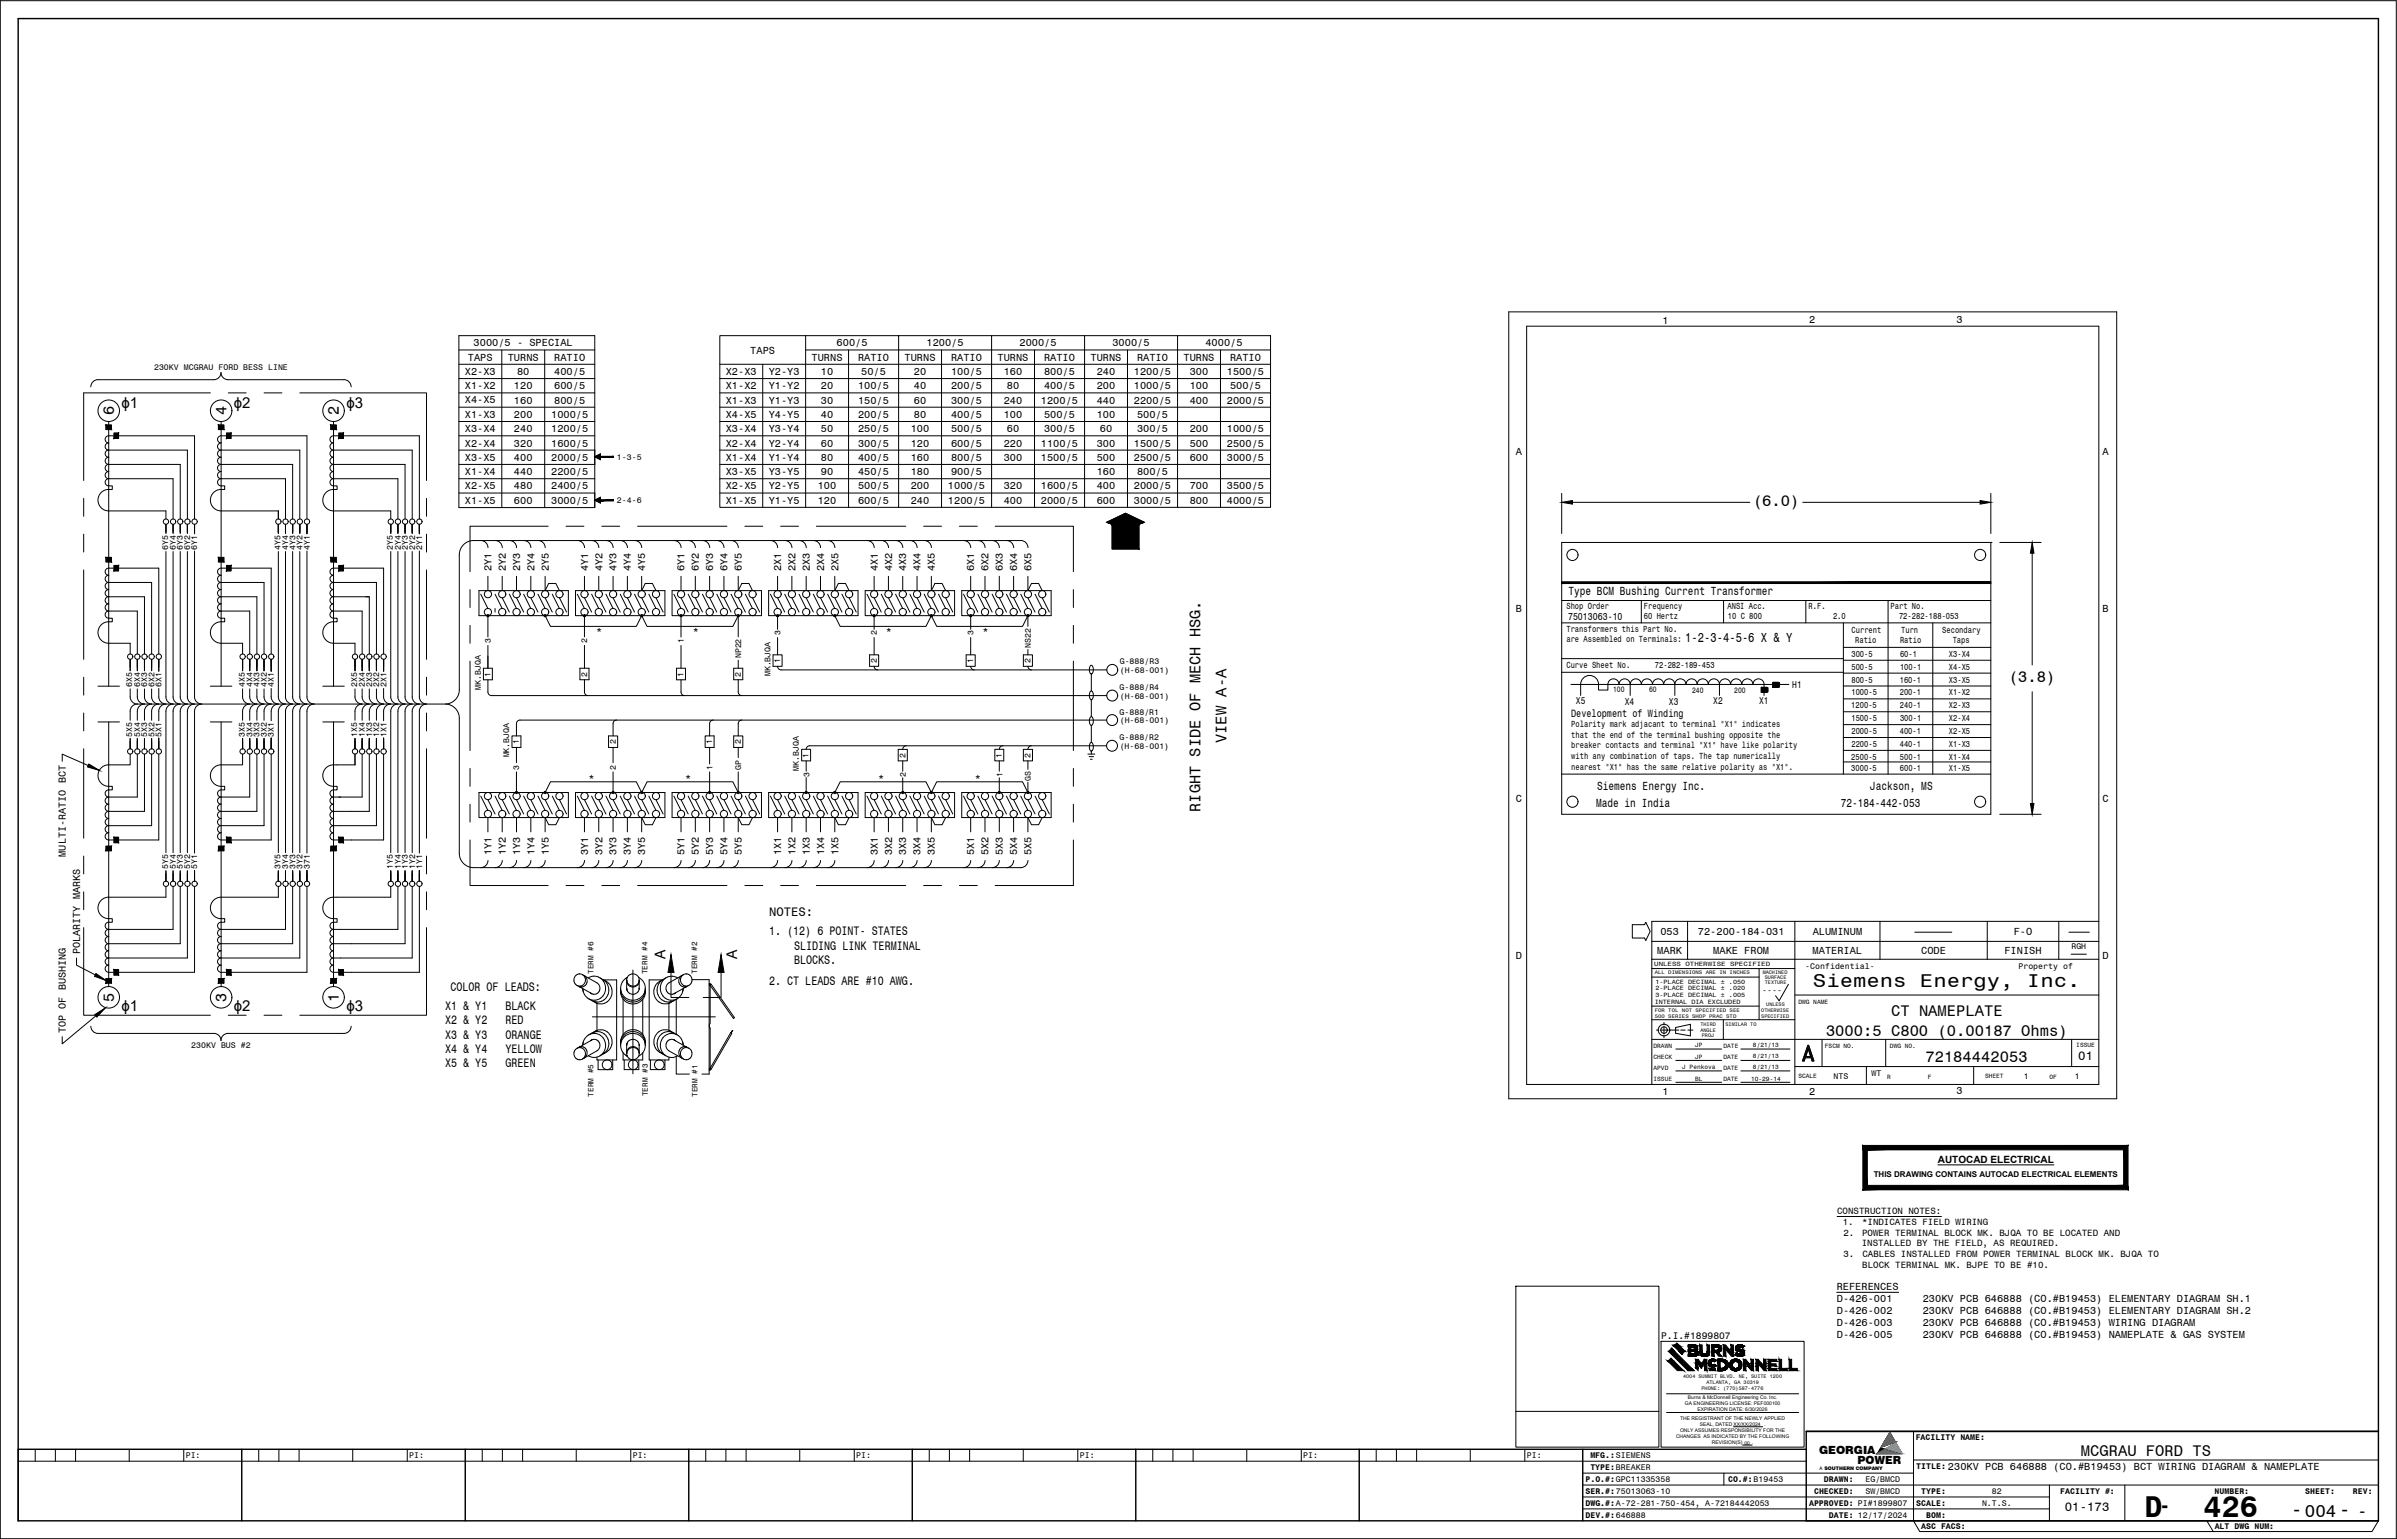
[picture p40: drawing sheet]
<svg xmlns="http://www.w3.org/2000/svg" width="851mm" height="546mm" viewBox="0 0 851 546" stroke-linecap="round" stroke-linejoin="round" font-family="sans-serif">
<defs><g id="words">
<g font-size="10.7">
<text x="761.6" y="538.8">D</text>
<text x="782.6" y="538.8">426</text>
</g>
<text font-size="7" x="813.6" y="538.3">-</text>
<text font-size="6.8" x="766.8" y="536.9">-</text>
<g font-size="6.6">
<text x="643.8" y="350.3">Siemens</text>
<text x="681.9" y="350.3">Energy,</text>
<text x="719.9" y="350.3">Inc.</text>
</g>
<text font-size="6.2" x="818.5" y="538.6">004- -</text>
<g font-size="5.5">
<text x="40.5" y="147.5" transform="rotate(-90 40.5 147.5)">6</text>
<text x="80.4" y="147.5" transform="rotate(-90 80.4 147.5)">4</text>
<text x="120.4" y="147.5" transform="rotate(-90 120.4 147.5)">2</text>
<text x="622.6" y="179.7">(6.0)</text>
<text x="713.4" y="242.2">(3.8)</text>
<text x="435.5" y="263.9" transform="rotate(-90 435.5 263.9)">VIEW A-A</text>
<text x="426.3" y="288.2" transform="rotate(-90 426.3 288.2)">RIGHT SIDE OF MECH HSG.</text>
<text x="236.4" y="340.6" transform="rotate(-90 236.4 340.6)">A</text>
<text x="261.8" y="340.6" transform="rotate(-90 261.8 340.6)">A</text>
<text x="40.5" y="355.8" transform="rotate(-90 40.5 355.8)">5</text>
<text x="80.4" y="355.8" transform="rotate(-90 80.4 355.8)">3</text>
<text x="120.4" y="355.8" transform="rotate(-90 120.4 355.8)">1</text>
<text x="671.6" y="360.9">CT NAMEPLATE</text>
<text x="648.5" y="367.7">3000:5 C800 (0.00187 Ohms)</text>
<text x="683.8" y="377.1">72184442053</text>
<text x="739" y="517">MCGRAU FORD TS</text>
</g>
<g font-size="5.3">
<text x="43.1" y="144.9">ϕ1</text>
<text x="83.1" y="144.9">ϕ2</text>
<text x="123" y="144.9">ϕ3</text>
<text x="43.1" y="358.8">ϕ1</text>
<text x="83.1" y="358.8">ϕ2</text>
<text x="123" y="358.8">ϕ3</text>
</g>
<text font-size="4.7" x="598.4" y="228">1-2-3-4-5-6 X &amp; Y</text>
<g font-size="4.4">
<text x="273.1" y="325.2">NOTES:</text>
<text x="273.1" y="332.1">1. (12) 6 POINT- STATES</text>
<text x="282" y="337.2">SLIDING LINK TERMINAL</text>
<text x="282" y="342.2">BLOCKS.</text>
<text x="159.9" y="352">COLOR OF LEADS:</text>
<text x="273.1" y="349.9">2. CT LEADS ARE #10 AWG.</text>
<text x="158.1" y="358.6">X1 &amp; Y1</text>
<text x="179.5" y="358.6">BLACK</text>
<text x="158.1" y="363.7">X2 &amp; Y2</text>
<text x="179.5" y="363.7">RED</text>
<text x="158.1" y="368.8">X3 &amp; Y3</text>
<text x="179.5" y="368.8">ORANGE</text>
<text x="158.1" y="373.9">X4 &amp; Y4</text>
<text x="179.5" y="373.9">YELLOW</text>
<text x="738.1" y="376.4">01</text>
<text x="158.1" y="378.9">X5 &amp; Y5</text>
<text x="179.5" y="378.9">GREEN</text>
<text x="733.3" y="536.6">01-173</text>
</g>
<g font-size="4.2">
<text x="557" y="211.4">Type BCM Bushing Current Transformer</text>
<text x="567.2" y="280.6">Siemens Energy Inc.</text>
<text x="664.1" y="280.6">Jackson, MS</text>
<text x="566.9" y="286.5">Made in India</text>
<text x="653.7" y="286.5">72-184-442-053</text>
</g>
<g font-size="4">
<text x="646" y="516.1">GEORGIA</text>
<text x="659.6" y="519.7">POWER</text>
</g>
<text font-size="3.8" x="558" y="254.4">Development of Winding</text>
<g font-size="3.7">
<text x="590.4" y="115.1">1</text>
<text x="642.5" y="114.8">2</text>
<text x="694.8" y="114.8">3</text>
<text x="168.2" y="122.9">3000/5 - SPECIAL</text>
<text x="266.5" y="125.5">TAPS</text>
<text x="297.1" y="123">600/5</text>
<text x="329" y="123">1200/5</text>
<text x="362.1" y="123">2000/5</text>
<text x="395.1" y="123">3000/5</text>
<text x="428.1" y="123">4000/5</text>
<text x="166.2" y="128.1">TAPS</text>
<text x="180.3" y="128.1">TURNS</text>
<text x="196.8" y="128.1">RATIO</text>
<text x="288.2" y="128.1">TURNS</text>
<text x="304.7" y="128.1">RATIO</text>
<text x="321.2" y="128.1">TURNS</text>
<text x="337.8" y="128.1">RATIO</text>
<text x="354.3" y="128.1">TURNS</text>
<text x="370.8" y="128.1">RATIO</text>
<text x="387.3" y="128.1">TURNS</text>
<text x="403.8" y="128.1">RATIO</text>
<text x="420.3" y="128.1">TURNS</text>
<text x="436.8" y="128.1">RATIO</text>
<text x="165.1" y="133.1">X2-X3</text>
<text x="183.6" y="133.2">80</text>
<text x="196.8" y="133.2">400/5</text>
<text x="257.7" y="133.2">X2-X3</text>
<text x="273" y="133.2">Y2-Y3</text>
<text x="291.5" y="133.2">10</text>
<text x="305.8" y="133.2">50/5</text>
<text x="324.5" y="133.2">20</text>
<text x="337.8" y="133.2">100/5</text>
<text x="356.5" y="133.2">160</text>
<text x="370.8" y="133.2">800/5</text>
<text x="389.5" y="133.2">240</text>
<text x="402.7" y="133.2">1200/5</text>
<text x="422.5" y="133.2">300</text>
<text x="435.7" y="133.2">1500/5</text>
<text x="165.1" y="138.3">X1-X2</text>
<text x="165.1" y="143.3">X4-X5</text>
<text x="182.5" y="138.2">120</text>
<text x="182.5" y="143.3">160</text>
<text x="196.8" y="143.3">800/5</text>
<text x="196.8" y="138.2">600/5</text>
<text x="257.7" y="143.3">X1-X3</text>
<text x="257.7" y="138.2">X1-X2</text>
<text x="273" y="143.3">Y1-Y3</text>
<text x="273" y="138.2">Y1-Y2</text>
<text x="291.5" y="143.3">30</text>
<text x="291.5" y="138.2">20</text>
<text x="304.7" y="138.2">100/5</text>
<text x="304.7" y="143.3">150/5</text>
<text x="324.5" y="143.3">60</text>
<text x="324.5" y="138.2">40</text>
<text x="337.8" y="138.2">200/5</text>
<text x="337.8" y="143.3">300/5</text>
<text x="356.5" y="143.3">240</text>
<text x="357.6" y="138.2">80</text>
<text x="369.7" y="143.3">1200/5</text>
<text x="370.8" y="138.2">400/5</text>
<text x="389.5" y="138.2">200</text>
<text x="389.5" y="143.3">440</text>
<text x="402.7" y="143.3">2200/5</text>
<text x="402.7" y="138.2">1000/5</text>
<text x="422.5" y="143.3">400</text>
<text x="422.5" y="138.2">100</text>
<text x="435.7" y="143.3">2000/5</text>
<text x="436.8" y="138.2">500/5</text>
<text x="165.1" y="148.4">X1-X3</text>
<text x="182.5" y="148.4">200</text>
<text x="195.7" y="148.4">1000/5</text>
<text x="257.7" y="148.4">X4-X5</text>
<text x="273" y="148.4">Y4-Y5</text>
<text x="291.5" y="148.4">40</text>
<text x="304.7" y="148.4">200/5</text>
<text x="324.5" y="148.4">80</text>
<text x="337.8" y="148.4">400/5</text>
<text x="356.5" y="148.4">100</text>
<text x="370.8" y="148.4">500/5</text>
<text x="389.5" y="148.4">100</text>
<text x="403.8" y="148.4">500/5</text>
<text x="165.1" y="153.5">X3-X4</text>
<text x="182.5" y="153.5">240</text>
<text x="195.7" y="153.5">1200/5</text>
<text x="257.7" y="153.5">X3-X4</text>
<text x="273" y="153.5">Y3-Y4</text>
<text x="291.5" y="153.5">50</text>
<text x="304.7" y="153.5">250/5</text>
<text x="323.4" y="153.5">100</text>
<text x="337.8" y="153.5">500/5</text>
<text x="357.6" y="153.5">60</text>
<text x="370.8" y="153.5">300/5</text>
<text x="390.6" y="153.5">60</text>
<text x="403.8" y="153.5">300/5</text>
<text x="422.5" y="153.5">200</text>
<text x="435.7" y="153.5">1000/5</text>
<text x="165.1" y="158.6">X2-X4</text>
<text x="182.5" y="158.6">320</text>
<text x="195.7" y="158.6">1600/5</text>
<text x="257.7" y="158.6">X2-X4</text>
<text x="273" y="158.6">Y2-Y4</text>
<text x="291.5" y="158.6">60</text>
<text x="304.7" y="158.6">300/5</text>
<text x="323.4" y="158.6">120</text>
<text x="337.8" y="158.6">600/5</text>
<text x="356.5" y="158.6">220</text>
<text x="369.7" y="158.6">1100/5</text>
<text x="389.5" y="158.6">300</text>
<text x="402.7" y="158.6">1500/5</text>
<text x="422.5" y="158.6">500</text>
<text x="435.7" y="158.6">2500/5</text>
<text x="538.4" y="161.5">A</text>
<text x="746.6" y="161.5">A</text>
<text x="165.1" y="163.6">X3-X5</text>
<text x="182.5" y="163.6">400</text>
<text x="195.7" y="163.6">2000/5</text>
<text x="257.7" y="163.6">X1-X4</text>
<text x="273" y="163.6">Y1-Y4</text>
<text x="291.5" y="163.6">80</text>
<text x="304.7" y="163.6">400/5</text>
<text x="323.4" y="163.6">160</text>
<text x="337.8" y="163.6">800/5</text>
<text x="356.5" y="163.6">300</text>
<text x="369.7" y="163.6">1500/5</text>
<text x="389.5" y="163.6">500</text>
<text x="402.7" y="163.6">2500/5</text>
<text x="422.5" y="163.6">600</text>
<text x="435.7" y="163.6">3000/5</text>
<text x="165.1" y="173.8">X2-X5</text>
<text x="165.1" y="168.7">X1-X4</text>
<text x="182.5" y="168.7">440</text>
<text x="182.5" y="173.8">480</text>
<text x="195.7" y="168.7">2200/5</text>
<text x="195.7" y="173.8">2400/5</text>
<text x="257.7" y="173.8">X2-X5</text>
<text x="257.7" y="168.7">X3-X5</text>
<text x="273" y="173.8">Y2-Y5</text>
<text x="273" y="168.7">Y3-Y5</text>
<text x="290.4" y="173.8">100</text>
<text x="291.5" y="168.7">90</text>
<text x="304.7" y="173.8">500/5</text>
<text x="304.7" y="168.7">450/5</text>
<text x="323.4" y="173.8">200</text>
<text x="323.4" y="168.7">180</text>
<text x="336.7" y="173.8">1000/5</text>
<text x="337.8" y="168.7">900/5</text>
<text x="356.5" y="173.8">320</text>
<text x="369.7" y="173.8">1600/5</text>
<text x="389.5" y="168.7">160</text>
<text x="389.5" y="173.8">400</text>
<text x="402.7" y="173.8">2000/5</text>
<text x="403.8" y="168.7">800/5</text>
<text x="422.5" y="173.8">700</text>
<text x="435.7" y="173.8">3500/5</text>
<text x="165.1" y="178.9">X1-X5</text>
<text x="182.5" y="179">600</text>
<text x="195.7" y="179">3000/5</text>
<text x="257.7" y="178.9">X1-X5</text>
<text x="273" y="178.9">Y1-Y5</text>
<text x="290.4" y="178.9">120</text>
<text x="304.7" y="178.9">600/5</text>
<text x="323.4" y="178.9">240</text>
<text x="336.7" y="178.9">1200/5</text>
<text x="356.5" y="178.9">400</text>
<text x="369.7" y="178.9">2000/5</text>
<text x="389.5" y="178.9">600</text>
<text x="402.7" y="178.9">3000/5</text>
<text x="422.5" y="178.9">800</text>
<text x="435.7" y="178.9">4000/5</text>
<text x="174.5" y="202.8" transform="rotate(-90 174.5 202.8)">2Y1</text>
<text x="179.6" y="202.8" transform="rotate(-90 179.6 202.8)">2Y2</text>
<text x="184.7" y="202.8" transform="rotate(-90 184.7 202.8)">2Y3</text>
<text x="189.8" y="202.8" transform="rotate(-90 189.8 202.8)">2Y4</text>
<text x="194.9" y="202.8" transform="rotate(-90 194.9 202.8)">2Y5</text>
<text x="208.8" y="202.8" transform="rotate(-90 208.8 202.8)">4Y1</text>
<text x="213.9" y="202.8" transform="rotate(-90 213.9 202.8)">4Y2</text>
<text x="219" y="202.8" transform="rotate(-90 219 202.8)">4Y3</text>
<text x="224.1" y="202.8" transform="rotate(-90 224.1 202.8)">4Y4</text>
<text x="229.2" y="202.8" transform="rotate(-90 229.2 202.8)">4Y5</text>
<text x="243.1" y="202.8" transform="rotate(-90 243.1 202.8)">6Y1</text>
<text x="248.2" y="202.8" transform="rotate(-90 248.2 202.8)">6Y2</text>
<text x="253.3" y="202.8" transform="rotate(-90 253.3 202.8)">6Y3</text>
<text x="258.4" y="202.8" transform="rotate(-90 258.4 202.8)">6Y4</text>
<text x="263.4" y="202.8" transform="rotate(-90 263.4 202.8)">6Y5</text>
<text x="277.4" y="202.8" transform="rotate(-90 277.4 202.8)">2X1</text>
<text x="282.5" y="202.8" transform="rotate(-90 282.5 202.8)">2X2</text>
<text x="287.6" y="202.8" transform="rotate(-90 287.6 202.8)">2X3</text>
<text x="292.7" y="202.8" transform="rotate(-90 292.7 202.8)">2X4</text>
<text x="297.7" y="202.8" transform="rotate(-90 297.7 202.8)">2X5</text>
<text x="311.7" y="202.8" transform="rotate(-90 311.7 202.8)">4X1</text>
<text x="316.8" y="202.8" transform="rotate(-90 316.8 202.8)">4X2</text>
<text x="321.9" y="202.8" transform="rotate(-90 321.9 202.8)">4X3</text>
<text x="326.9" y="202.8" transform="rotate(-90 326.9 202.8)">4X4</text>
<text x="332" y="202.8" transform="rotate(-90 332 202.8)">4X5</text>
<text x="346" y="202.8" transform="rotate(-90 346 202.8)">6X1</text>
<text x="351.1" y="202.8" transform="rotate(-90 351.1 202.8)">6X2</text>
<text x="356.2" y="202.8" transform="rotate(-90 356.2 202.8)">6X3</text>
<text x="361.2" y="202.8" transform="rotate(-90 361.2 202.8)">6X4</text>
<text x="366.3" y="202.8" transform="rotate(-90 366.3 202.8)">6X5</text>
<text x="538.4" y="217.4">B</text>
<text x="556.9" y="220">75013063-10</text>
<text x="746.6" y="217.4">B</text>
<text x="211.8" y="225.6">*</text>
<text x="246.1" y="225.6">*</text>
<text x="314.6" y="225.6">*</text>
<text x="348.9" y="225.6">*</text>
<text x="209" y="277.6">*</text>
<text x="243.3" y="277.6">*</text>
<text x="311.9" y="277.6">*</text>
<text x="346.2" y="277.6">*</text>
<text x="538.4" y="284.7">C</text>
<text x="746.6" y="284.7">C</text>
<text x="23.4" y="304.2" transform="rotate(-90 23.4 304.2)">MULTI-RATIO BCT</text>
<text x="174.5" y="303.8" transform="rotate(-90 174.5 303.8)">1Y1</text>
<text x="179.6" y="303.8" transform="rotate(-90 179.6 303.8)">1Y2</text>
<text x="184.7" y="303.8" transform="rotate(-90 184.7 303.8)">1Y3</text>
<text x="189.8" y="303.8" transform="rotate(-90 189.8 303.8)">1Y4</text>
<text x="194.9" y="303.8" transform="rotate(-90 194.9 303.8)">1Y5</text>
<text x="208.8" y="303.8" transform="rotate(-90 208.8 303.8)">3Y1</text>
<text x="213.9" y="303.8" transform="rotate(-90 213.9 303.8)">3Y2</text>
<text x="219" y="303.8" transform="rotate(-90 219 303.8)">3Y3</text>
<text x="224.1" y="303.8" transform="rotate(-90 224.1 303.8)">3Y4</text>
<text x="229.2" y="303.8" transform="rotate(-90 229.2 303.8)">3Y5</text>
<text x="243.1" y="303.8" transform="rotate(-90 243.1 303.8)">5Y1</text>
<text x="248.2" y="303.8" transform="rotate(-90 248.2 303.8)">5Y2</text>
<text x="253.3" y="303.8" transform="rotate(-90 253.3 303.8)">5Y3</text>
<text x="258.4" y="303.8" transform="rotate(-90 258.4 303.8)">5Y4</text>
<text x="263.4" y="303.8" transform="rotate(-90 263.4 303.8)">5Y5</text>
<text x="277.4" y="303.8" transform="rotate(-90 277.4 303.8)">1X1</text>
<text x="282.5" y="303.8" transform="rotate(-90 282.5 303.8)">1X2</text>
<text x="287.6" y="303.8" transform="rotate(-90 287.6 303.8)">1X3</text>
<text x="292.7" y="303.8" transform="rotate(-90 292.7 303.8)">1X4</text>
<text x="297.7" y="303.8" transform="rotate(-90 297.7 303.8)">1X5</text>
<text x="311.7" y="303.8" transform="rotate(-90 311.7 303.8)">3X1</text>
<text x="316.8" y="303.8" transform="rotate(-90 316.8 303.8)">3X2</text>
<text x="321.9" y="303.8" transform="rotate(-90 321.9 303.8)">3X3</text>
<text x="326.9" y="303.8" transform="rotate(-90 326.9 303.8)">3X4</text>
<text x="332" y="303.8" transform="rotate(-90 332 303.8)">3X5</text>
<text x="346" y="303.8" transform="rotate(-90 346 303.8)">5X1</text>
<text x="351.1" y="303.8" transform="rotate(-90 351.1 303.8)">5X2</text>
<text x="356.2" y="303.8" transform="rotate(-90 356.2 303.8)">5X3</text>
<text x="361.2" y="303.8" transform="rotate(-90 361.2 303.8)">5X4</text>
<text x="366.3" y="303.8" transform="rotate(-90 366.3 303.8)">5X5</text>
<text x="589.7" y="331.9">053</text>
<text x="603" y="332">72-200-184-031</text>
<text x="643.7" y="331.9">ALUMINUM</text>
<text x="715.1" y="332">F-O</text>
<text x="28.4" y="338.9" transform="rotate(-90 28.4 338.9)">POLARITY MARKS</text>
<text x="538.4" y="340.6">D</text>
<text x="588.6" y="338.7">MARK</text>
<text x="608.5" y="338.7">MAKE FROM</text>
<text x="643.7" y="338.7">MATERIAL</text>
<text x="682.3" y="338.7">CODE</text>
<text x="711.8" y="338.7">FINISH</text>
<text x="746.6" y="340.6">D</text>
<text x="23.4" y="366.8" transform="rotate(-90 23.4 366.8)">TOP OF BUSHING</text>
<text x="590.4" y="388.9">1</text>
<text x="642.5" y="388.9">2</text>
<text x="694.8" y="388.6">3</text>
<text x="652.3" y="458">REFERENCES</text>
<text x="652.3" y="462.3">D-426-001</text>
<text x="652.3" y="466.6">D-426-002</text>
<text x="682.8" y="462.3">230KV PCB 646888 (CO.#B19453) ELEMENTARY DIAGRAM SH.1</text>
<text x="682.8" y="466.6">230KV PCB 646888 (CO.#B19453) ELEMENTARY DIAGRAM SH.2</text>
<text x="652.3" y="470.9">D-426-003</text>
<text x="682.8" y="470.9">230KV PCB 646888 (CO.#B19453) WIRING DIAGRAM</text>
<text x="652.3" y="475.2">D-426-005</text>
<text x="682.8" y="475.2">230KV PCB 646888 (CO.#B19453) NAMEPLATE &amp; GAS SYSTEM</text>
<text x="691.8" y="522">230KV PCB 646888 (CO.#B19453) BCT WIRING DIAGRAM &amp; NAMEPLATE</text>
</g>
<g font-size="3.5">
<text x="636.5" y="244.2">H1</text>
<text x="559.7" y="250.1">X5</text>
<text x="577" y="250.2">X4</text>
<text x="592.7" y="250.2">X3</text>
<text x="608.4" y="250.1">X2</text>
<text x="624.7" y="250.1">X1</text>
<text x="688.2" y="412.9">AUTOCAD ELECTRICAL</text>
</g>
<text font-size="3.4" x="589.9" y="475.5">P.I.#1899807</text>
<g font-size="3.2">
<text x="652.4" y="431.2">CONSTRUCTION NOTES:</text>
<text x="654.5" y="435">1.</text>
<text x="661.3" y="435">*INDICATES FIELD WIRING</text>
<text x="654.7" y="438.8">2.</text>
<text x="661.2" y="442.6">INSTALLED BY THE FIELD, AS REQUIRED.</text>
<text x="661.3" y="438.8">POWER TERMINAL BLOCK MK. BJQA TO BE LOCATED AND</text>
<text x="654.7" y="446.4">3.</text>
<text x="661.4" y="446.4">CABLES INSTALLED FROM POWER TERMINAL BLOCK MK. BJQA TO</text>
<text x="661.4" y="450.2">BLOCK TERMINAL MK. BJPE TO BE #10.</text>
</g>
<g font-size="3.1">
<text x="556.3" y="216.3">Shop Order</text>
<text x="583.8" y="219.7">60 Hertz</text>
<text x="583.8" y="216.3">Frequency</text>
<text x="613.5" y="216.3">ANSI Acc.</text>
<text x="613.7" y="219.7">10 C 800</text>
<text x="642.3" y="216.3">R.F.</text>
<text x="651" y="219.7">2.0</text>
<text x="671.4" y="216.3">Part No.</text>
<text x="674.4" y="219.7">72-282-188-053</text>
<text x="556.3" y="227.8">are Assembled on Terminals:</text>
<text x="556.3" y="224.3">Transformers this Part No.</text>
<text x="657.5" y="224.9">Current</text>
<text x="675.2" y="224.9">Turn</text>
<text x="689.8" y="224.9">Secondary</text>
<text x="657.5" y="233.2">300-5</text>
<text x="658.8" y="228.4">Ratio</text>
<text x="674.8" y="233.2">60-1</text>
<text x="674.8" y="228.4">Ratio</text>
<text x="692.1" y="233.2">X3-X4</text>
<text x="693.5" y="228.4">Taps</text>
<text x="556.3" y="237.2">Curve Sheet No.</text>
<text x="587.7" y="237.2">72-282-189-453</text>
<text x="657.5" y="237.8">500-5</text>
<text x="674.8" y="237.8">100-1</text>
<text x="692.1" y="237.8">X4-X5</text>
<text x="657.5" y="242.4">800-5</text>
<text x="674.7" y="242.4">160-1</text>
<text x="692.1" y="242.4">X3-X5</text>
<text x="657.5" y="251.5">1200-5</text>
<text x="657.5" y="246.9">1000-5</text>
<text x="674.7" y="246.9">200-1</text>
<text x="674.7" y="251.5">240-1</text>
<text x="692.1" y="251.5">X2-X3</text>
<text x="692.1" y="246.9">X1-X2</text>
<text x="657.5" y="256.1">1500-5</text>
<text x="674.8" y="256.1">300-1</text>
<text x="692.1" y="256.1">X2-X4</text>
<text x="558" y="258.2">Polarity mark adjacant to terminal &quot;X1&quot; indicates</text>
<text x="558" y="261.9">that the end of the terminal bushing opposite the</text>
<text x="657.5" y="260.7">2000-5</text>
<text x="674.7" y="260.7">400-1</text>
<text x="692.1" y="260.7">X2-X5</text>
<text x="558" y="265.5">breaker contacts and terminal &quot;X1&quot; have like polarity</text>
<text x="558" y="269.5">with any combination of taps. The tap numerically</text>
<text x="657.5" y="269.8">2500-5</text>
<text x="657.5" y="265.2">2200-5</text>
<text x="674.7" y="265.2">440-1</text>
<text x="674.7" y="269.8">500-1</text>
<text x="692.1" y="269.8">X1-X4</text>
<text x="692.1" y="265.2">X1-X3</text>
<text x="558" y="273.3">nearest &quot;X1&quot; has the same relative polarity as &quot;X1&quot;.</text>
<text x="657.5" y="273.8">3000-5</text>
<text x="674.7" y="273.8">600-1</text>
<text x="692.1" y="273.8">X1-X5</text>
</g>
<g font-size="3">
<text x="59.7" y="195.2" transform="rotate(-90 59.7 195.2)">6Y5</text>
<text x="62.4" y="195.2" transform="rotate(-90 62.4 195.2)">6Y4</text>
<text x="65" y="195.2" transform="rotate(-90 65 195.2)">6Y3</text>
<text x="67.5" y="195.2" transform="rotate(-90 67.5 195.2)">6Y2</text>
<text x="70.1" y="195.2" transform="rotate(-90 70.1 195.2)">6Y1</text>
<text x="99.6" y="195.2" transform="rotate(-90 99.6 195.2)">4Y5</text>
<text x="102.4" y="195.2" transform="rotate(-90 102.4 195.2)">4Y4</text>
<text x="104.9" y="195.2" transform="rotate(-90 104.9 195.2)">4Y3</text>
<text x="107.4" y="195.2" transform="rotate(-90 107.4 195.2)">4Y2</text>
<text x="110" y="195.2" transform="rotate(-90 110 195.2)">4Y1</text>
<text x="139.5" y="195.2" transform="rotate(-90 139.5 195.2)">2Y5</text>
<text x="142.3" y="195.2" transform="rotate(-90 142.3 195.2)">2Y4</text>
<text x="144.8" y="195.2" transform="rotate(-90 144.8 195.2)">2Y3</text>
<text x="147.4" y="195.2" transform="rotate(-90 147.4 195.2)">2Y2</text>
<text x="149.9" y="195.2" transform="rotate(-90 149.9 195.2)">2Y1</text>
<text x="47" y="244" transform="rotate(-90 47 244)">6X5</text>
<text x="49.7" y="244" transform="rotate(-90 49.7 244)">6X4</text>
<text x="52.3" y="244" transform="rotate(-90 52.3 244)">6X3</text>
<text x="54.8" y="244" transform="rotate(-90 54.8 244)">6X2</text>
<text x="57.4" y="244" transform="rotate(-90 57.4 244)">6X1</text>
<text x="86.9" y="244" transform="rotate(-90 86.9 244)">4X5</text>
<text x="89.7" y="244" transform="rotate(-90 89.7 244)">4X4</text>
<text x="92.2" y="244" transform="rotate(-90 92.2 244)">4X3</text>
<text x="94.7" y="244" transform="rotate(-90 94.7 244)">4X2</text>
<text x="97.3" y="244" transform="rotate(-90 97.3 244)">4X1</text>
<text x="126.8" y="244" transform="rotate(-90 126.8 244)">2X5</text>
<text x="129.6" y="244" transform="rotate(-90 129.6 244)">2X4</text>
<text x="132.1" y="244" transform="rotate(-90 132.1 244)">2X3</text>
<text x="134.7" y="244" transform="rotate(-90 134.7 244)">2X2</text>
<text x="137.2" y="244" transform="rotate(-90 137.2 244)">2X1</text>
<text x="47" y="261.6" transform="rotate(-90 47 261.6)">5X5</text>
<text x="49.7" y="261.6" transform="rotate(-90 49.7 261.6)">5X4</text>
<text x="52.3" y="261.6" transform="rotate(-90 52.3 261.6)">5X3</text>
<text x="54.8" y="261.6" transform="rotate(-90 54.8 261.6)">5X2</text>
<text x="57.4" y="261.6" transform="rotate(-90 57.4 261.6)">5X1</text>
<text x="86.9" y="261.6" transform="rotate(-90 86.9 261.6)">3X5</text>
<text x="89.7" y="261.6" transform="rotate(-90 89.7 261.6)">3X4</text>
<text x="92.2" y="261.6" transform="rotate(-90 92.2 261.6)">3X3</text>
<text x="94.7" y="261.6" transform="rotate(-90 94.7 261.6)">3X2</text>
<text x="97.3" y="261.6" transform="rotate(-90 97.3 261.6)">3X1</text>
<text x="126.8" y="261.6" transform="rotate(-90 126.8 261.6)">1X5</text>
<text x="129.6" y="261.6" transform="rotate(-90 129.6 261.6)">1X4</text>
<text x="132.1" y="261.6" transform="rotate(-90 132.1 261.6)">1X3</text>
<text x="134.7" y="261.6" transform="rotate(-90 134.7 261.6)">1X2</text>
<text x="137.2" y="261.6" transform="rotate(-90 137.2 261.6)">1X1</text>
<text x="59.7" y="308.6" transform="rotate(-90 59.7 308.6)">5Y5</text>
<text x="62.4" y="308.6" transform="rotate(-90 62.4 308.6)">5Y4</text>
<text x="65" y="308.6" transform="rotate(-90 65 308.6)">5Y3</text>
<text x="67.5" y="308.6" transform="rotate(-90 67.5 308.6)">5Y2</text>
<text x="70.1" y="308.6" transform="rotate(-90 70.1 308.6)">5Y1</text>
<text x="99.6" y="308.6" transform="rotate(-90 99.6 308.6)">3Y5</text>
<text x="102.4" y="308.6" transform="rotate(-90 102.4 308.6)">3Y4</text>
<text x="104.9" y="308.6" transform="rotate(-90 104.9 308.6)">3Y3</text>
<text x="107.4" y="308.6" transform="rotate(-90 107.4 308.6)">3Y2</text>
<text x="110" y="308.6" transform="rotate(-90 110 308.6)">371</text>
<text x="139.5" y="308.6" transform="rotate(-90 139.5 308.6)">1Y5</text>
<text x="142.3" y="308.6" transform="rotate(-90 142.3 308.6)">1Y4</text>
<text x="144.8" y="308.6" transform="rotate(-90 144.8 308.6)">1Y3</text>
<text x="147.4" y="308.6" transform="rotate(-90 147.4 308.6)">1Y2</text>
<text x="149.9" y="308.6" transform="rotate(-90 149.9 308.6)">1Y1</text>
</g>
<g font-size="2.9">
<text x="54.7" y="131.5">230KV MCGRAU FORD BESS LINE</text>
<text x="219.1" y="163.3">1-3-5</text>
<text x="219.1" y="178.7">2-4-6</text>
<text x="277.2" y="225.6" transform="rotate(-90 277.2 225.6)">3</text>
<text x="311.4" y="225.6" transform="rotate(-90 311.4 225.6)">2</text>
<text x="345.7" y="225.6" transform="rotate(-90 345.7 225.6)">3</text>
<text x="174.3" y="228.5" transform="rotate(-90 174.3 228.5)">3</text>
<text x="208.6" y="228.5" transform="rotate(-90 208.6 228.5)">2</text>
<text x="242.9" y="228.5" transform="rotate(-90 242.9 228.5)">1</text>
<text x="263.2" y="233.8" transform="rotate(-90 263.2 233.8)">NP22</text>
<text x="366.1" y="230" transform="rotate(-90 366.1 230)">NS22</text>
<text x="277.1" y="235.4" transform="rotate(-90 277.1 235.4)">1</text>
<text x="311.4" y="235.6" transform="rotate(-90 311.4 235.6)">2</text>
<text x="345.7" y="235.4" transform="rotate(-90 345.7 235.4)">1</text>
<text x="366" y="235.6" transform="rotate(-90 366 235.6)">2</text>
<text x="397.7" y="235.9">G-888/R3</text>
<text x="397.7" y="239">(H-68-001)</text>
<text x="170.7" y="244.9" transform="rotate(-90 170.7 244.9)">MK.BJQA</text>
<text x="174.2" y="240.3" transform="rotate(-90 174.2 240.3)">1</text>
<text x="208.5" y="240.3" transform="rotate(-90 208.5 240.3)">2</text>
<text x="242.7" y="240.3" transform="rotate(-90 242.7 240.3)">1</text>
<text x="263.1" y="240.3" transform="rotate(-90 263.1 240.3)">2</text>
<text x="273.6" y="240.2" transform="rotate(-90 273.6 240.2)">MK.BJQA</text>
<text x="397.6" y="245">G-888/R4</text>
<text x="397.7" y="248.1">(H-68-001)</text>
<text x="397.6" y="253.8">G-888/R1</text>
<text x="397.7" y="256.8">(H-68-001)</text>
<text x="397.6" y="262.9">G-888/R2</text>
<text x="180.9" y="269" transform="rotate(-90 180.9 269)">MK.BJQA</text>
<text x="184.3" y="264.3" transform="rotate(-90 184.3 264.3)">1</text>
<text x="218.7" y="264.3" transform="rotate(-90 218.7 264.3)">2</text>
<text x="252.9" y="264.3" transform="rotate(-90 252.9 264.3)">1</text>
<text x="263.1" y="264.3" transform="rotate(-90 263.1 264.3)">2</text>
<text x="287.2" y="269.1" transform="rotate(-90 287.2 269.1)">1</text>
<text x="321.5" y="269.1" transform="rotate(-90 321.5 269.1)">2</text>
<text x="355.8" y="269.1" transform="rotate(-90 355.8 269.1)">1</text>
<text x="366" y="269.1" transform="rotate(-90 366 269.1)">2</text>
<text x="397.6" y="265.9">(H-68-001)</text>
<text x="184.4" y="273.5" transform="rotate(-90 184.4 273.5)">3</text>
<text x="218.7" y="273.5" transform="rotate(-90 218.7 273.5)">2</text>
<text x="253" y="273.5" transform="rotate(-90 253 273.5)">1</text>
<text x="263.2" y="273.5" transform="rotate(-90 263.2 273.5)">GP</text>
<text x="283.7" y="273.7" transform="rotate(-90 283.7 273.7)">MK.BJQA</text>
<text x="287.4" y="275.9" transform="rotate(-90 287.4 275.9)">3</text>
<text x="321.7" y="275.9" transform="rotate(-90 321.7 275.9)">2</text>
<text x="356" y="275.9" transform="rotate(-90 356 275.9)">1</text>
<text x="366.1" y="277.2" transform="rotate(-90 366.1 277.2)">GS</text>
<text x="735.6" y="336.9">RGH</text>
<text x="641.1" y="343.9">-Confidential-</text>
<text x="716.8" y="343.9">Property of</text>
<text x="625.8" y="352.4">----</text>
<text x="67.9" y="372.3">230KV BUS #2</text>
<text x="651.2" y="383.2">NTS</text>
<text x="664.6" y="382">WT</text>
<text x="718.7" y="383.3">1</text>
<text x="736.9" y="383.2">1</text>
<text x="680.3" y="511.3">FACILITY NAME:</text>
<text x="66" y="517.7">PI:</text>
<text x="145.3" y="517.7">PI:</text>
<text x="224.7" y="517.7">PI:</text>
<text x="304.1" y="517.7">PI:</text>
<text x="383.5" y="517.7">PI:</text>
<text x="462.8" y="517.7">PI:</text>
<text x="542.2" y="517.7">PI:</text>
<text x="564.8" y="517.9">MFG.:SIEMENS</text>
<text x="680.5" y="521.5">TITLE:</text>
<text x="563" y="526.3">P.O.#:GPC11335358</text>
<text x="564.8" y="522.1">TYPE:BREAKER</text>
<text x="613.7" y="526.3">CO.#:B19453</text>
<text x="647.7" y="526.2">DRAWN:</text>
<text x="662.5" y="526.2">EG/BMCD</text>
<text x="563" y="530.6">SER.#:75013063-10</text>
<text x="644.2" y="530.4">CHECKED:</text>
<text x="662.5" y="530.4">SW/BMCD</text>
<text x="682.3" y="530.4">TYPE:</text>
<text x="707.4" y="530.4">82</text>
<text x="731.7" y="530.5">FACILITY #:</text>
<text x="786.4" y="530.4">NUMBER:</text>
<text x="818.7" y="530.4">SHEET:</text>
<text x="835.6" y="530.5">REV:</text>
<text x="563" y="534.7">DWG.#:A-72-281-750-454, A-72184442053</text>
<text x="563" y="539">DEV.#:646888</text>
<text x="642.5" y="534.7">APPROVED: PI#1899807</text>
<text x="649.5" y="538.9">DATE: 12/17/2024</text>
<text x="680.5" y="534.7">SCALE:</text>
<text x="684" y="538.9">BOM:</text>
<text x="703.9" y="534.7">N.T.S.</text>
<text x="682.3" y="542.9">ASC FACS:</text>
<text x="786.5" y="542.9">ALT DWG NUM:</text>
</g>
<g font-size="2.8">
<text x="572.9" y="245.8">100</text>
<text x="585.6" y="245.7">60</text>
<text x="600.9" y="245.9">240</text>
<text x="615.9" y="246">200</text>
<text x="665.4" y="417.9">THIS DRAWING CONTAINS AUTOCAD ELECTRICAL ELEMENTS</text>
</g>
<g font-size="2.7">
<text x="210.8" y="345.8" transform="rotate(-90 210.8 345.8)">TERM #6</text>
<text x="229.9" y="345.9" transform="rotate(-90 229.9 345.9)">TERM #4</text>
<text x="247.6" y="345.9" transform="rotate(-90 247.6 345.9)">TERM #2</text>
<text x="210.7" y="389.4" transform="rotate(-90 210.7 389.4)">TERM #5</text>
<text x="230" y="389.3" transform="rotate(-90 230 389.3)">TERM #3</text>
<text x="247.6" y="389.5" transform="rotate(-90 247.6 389.5)">TERM #1</text>
</g>
<g font-size="2.2">
<text x="587.5" y="342.9">UNLESS</text>
<text x="598.6" y="342.9">OTHERWISE</text>
<text x="614.4" y="342.9">SPECIFIED</text>
<text x="587.9" y="349.2">1-PLACE DECIMAL ± .050</text>
<text x="587.9" y="351.7">2-PLACE DECIMAL ± .020</text>
<text x="587.6" y="356.5">INTERNAL DIA EXCLUDED</text>
<text x="587.9" y="354.1">3-PLACE DECIMAL ± .005</text>
<text x="638.7" y="356.4">DWG NAME</text>
<text x="602" y="371.8">JP</text>
<text x="622.5" y="371.7">8/21/13</text>
<text x="737.4" y="371.6">ISSUE</text>
<text x="587.2" y="376.1">CHECK</text>
<text x="587.2" y="372.1">DRAWN</text>
<text x="602" y="375.8">JP</text>
<text x="612" y="376.1">DATE</text>
<text x="612.1" y="372.1">DATE</text>
<text x="622.5" y="375.8">8/21/13</text>
<text x="648.1" y="372.1">FSCM NO.</text>
<text x="671.2" y="372.1">DWG NO.</text>
<text x="587.2" y="379.9">APVD</text>
<text x="587.2" y="384">ISSUE</text>
<text x="597.4" y="379.6">J Penkova</text>
<text x="602" y="383.7">BL</text>
<text x="612" y="379.9">DATE</text>
<text x="612" y="384">DATE</text>
<text x="621.9" y="383.7">10-29-14</text>
<text x="622.5" y="379.6">8/21/13</text>
<text x="638.7" y="382.8">SCALE</text>
<text x="670.2" y="383">R</text>
<text x="684.7" y="383">F</text>
<text x="705" y="382.8">SHEET</text>
<text x="727.8" y="383">OF</text>
</g>
<g font-size="1.8">
<text x="587.6" y="346">ALL DIMENSIONS ARE IN INCHES</text>
<text x="626" y="345.8">MACHINED</text>
<text x="626.7" y="347.6">SURFACE</text>
<text x="626.7" y="349.4">TEXTURE</text>
<text x="587.6" y="359.3">FOR TOL NOT SPECIFIED SEE</text>
<text x="625.5" y="359.4">OTHERWISE</text>
<text x="627.3" y="357.4">UNLESS</text>
<text x="587.6" y="361.4">500 SERIES SHOP PRAC STD</text>
<text x="603.9" y="364.2">THIRD</text>
<text x="612.8" y="364.2">SIMILAR TO</text>
<text x="625.5" y="361.4">SPECIFIED</text>
<text x="603.9" y="366.3">ANGLE</text>
<text x="604.4" y="368.3">PROJ</text>
<text x="597.7" y="489.2">4004 SUMMIT BLVD. NE, SUITE 1200</text>
<text x="606" y="491.3">ATLANTA, GA 30319</text>
<text x="599.4" y="496.7">Burns &amp; McDonnell Engineering Co. Inc.</text>
<text x="604.3" y="493.5">PHONE: (770)587-4776</text>
<text x="598.3" y="498.8">GA ENGINEERING LICENSE: PEF000100</text>
<text x="602.8" y="501">EXPIRATION DATE: 6/30/2026</text>
<text x="596.6" y="508.6">ONLY ASSUMES RESPONSIBILITY FOR THE</text>
<text x="596.7" y="504.3">THE REGISTRANT OF THE NEWLY APPLIED</text>
<text x="603.7" y="506.5">SEAL, DATED XX/XX/2024 .</text>
<text x="595.2" y="510.7">CHANGES AS INDICATED BY THE FOLLOWING</text>
<text x="607.9" y="512.9">REVISION(S) 00 .</text>
</g>
<text font-size="1.7" x="646.2" y="522.1">A SOUTHERN COMPANY</text>
</g></defs>
<!-- layer: 0 -->
<g fill="#000" stroke="#000" stroke-width=".36">
<path d="M211.2 177.6l2.1-1v2zM211.2 162.2l2.1-1v2zM554.6 178.4l3.8-.7v1.3zM703.2 177.7l3.8 .7-3.8 .6zM393.5 185.2l6.2-3 6.2 3zM721.7 192.6l.6 3.8h-1.2zM31.6 271.3l3.7 2.3-4.2-1.3zM721.1 285.3h1.2l-.6 3.8zM34.1 345.7l3.6 2.4-4.1-1.4zM238.3 338.9l1.1 6.4h-2.2zM256.1 338.9l1 6.4h-2.1zM33.7 360.3l3.6-2.4-2.9 3.2z"/>
<path d="M595.5 476.9l.7 .6h-1.4zM601.5 479.1h1.1zM601.6 478.3h1.2zM601.7 479.1h1zM601.7 479.9h1.2zM601.7 478.4h1.1zM601.8 479.9h1.1zM601.9 478.5h.9zM609.8 479.5h1.3zM609.9 479.5h1.2zM616.8 479.6h2.3zM616.9 477.7h2z"/>
<path d="M617 479.7h2.3zM617.1 479.7h2.2zM618 480h1.4zM618.7 478.6h.2zM593.4 482.2l1.1 1.1h-2.2zM602.2 485.8h.8v.8zM607.7 485.3h1.1zM608.1 485.4h.2zM608.4 484.7h.7zM611.7 485.9h1.6zM612.8 485h.9zM614.7 486h3.3z"/>
<path d="M614.8 486.1h3.2zM615.1 486.4h2.5zM616.1 486.7h.5zM616.3 482.6h.2zM616.6 483.4h1.5zM616.7 485.9h1.4zM616.8 483.5h1.4zM617.3 481.5h1.3zM617.3 483.8h1.1zM617.4 481.5h1.1zM617.8 481.6h.4zM618.1 480.8h1.3z"/>
<path d="M618.2 480.1h1.2zM618.3 480.8h1.1z"/>
<path d="M37.7 150.9h1.9v1.6zM37.7 150.9v1.6h1.9z"/>
<path d="M40.5 153.8h1.6l-1.6 1.9zM42.1 153.8l-1.6 1.9h1.6z"/>
<path d="M77.6 150.9h1.9v1.6zM77.6 150.9v1.6h1.9z"/>
<path d="M80.4 153.8h1.6l-1.6 1.9zM82 153.8l-1.6 1.9h1.6z"/>
<path d="M117.5 150.9h1.9v1.6zM117.5 150.9v1.6h1.9z"/>
<path d="M120.4 153.8h1.5l-1.5 1.9zM121.9 153.8l-1.5 1.9h1.5z"/>
<path d="M213.3 177.9l4.5-.5v.5zM213.3 177.4v.5l4.5-.5z"/>
<path d="M213.3 162.4l4.5-.4v.4zM213.3 162v.4l4.5-.4z"/>
<path d="M37.7 197.9h1.9v1.6zM37.7 197.9v1.6h1.9z"/>
<path d="M77.6 197.9h1.9v1.6zM77.6 197.9v1.6h1.9z"/>
<path d="M117.5 197.9h1.9v1.6zM117.5 197.9v1.6h1.9z"/>
<path d="M394.9 186.4l9.6 .1zM394.9 186.4l9.6 .1z"/>
<path d="M394.9 186.5l9.6 8.4v-8.4zM394.9 186.5l9.6 8.4h-9.6z"/>
<path d="M394.9 186.3h9.6zM394.9 186.3l9.6 .1z"/>
<path d="M394.9 186.2h9.6zM394.9 186.2l9.6 .1z"/>
<path d="M394.8 186.2h9.8zM394.8 186.2h9.7z"/>
<path d="M394.8 186.1h9.8zM394.8 186.1l9.8 .1z"/>
<path d="M394.7 186.1h10zM394.7 186.1h9.9z"/>
<path d="M393.5 185.2h12.5zM393.4 185.2h12.6z"/>
<path d="M393.5 185.6l11.2 .5 1.2-.5zM393.5 185.6l11.2 .5h-10z"/>
<path d="M393.4 185.2l12.6 .1zM393.4 185.2l12.6 .1z"/>
<path d="M393.4 185.6h12.6zM393.4 185.6h12.5z"/>
<path d="M393.4 185.3h12.6zM393.4 185.3h12.6z"/>
<path d="M393.4 185.5h12.6zM393.4 185.5l12.6 .1z"/>
<path d="M393.4 185.3h12.6zM393.4 185.3h12.6z"/>
<path d="M393.4 185.5h12.6zM393.4 185.5h12.6z"/>
<path d="M393.4 185.3l12.7 .1zM393.4 185.3l12.7 .1z"/>
<path d="M393.4 185.5h12.6zM393.4 185.5h12.6z"/>
<path d="M393.4 185.4h12.7zM393.4 185.4h12.7z"/>
<path d="M393.4 185.4h12.7zM393.4 185.4h12.7z"/>
<path d="M393.4 185.4h12.7zM393.4 185.4l12.6 .1z"/>
<path d="M40.5 200.8h1.6l-1.6 1.9zM42.1 200.8l-1.6 1.9h1.6z"/>
<path d="M80.4 200.8h1.6l-1.6 1.9zM82 200.8l-1.6 1.9h1.6z"/>
<path d="M120.4 200.8h1.5l-1.5 1.9zM121.9 200.8l-1.5 1.9h1.5z"/>
<path d="M554.6 206.6v.6l152.4-.6zM554.6 207.2l152.4-.6v.6z"/>
<path d="M40.5 297.3v1.9h1.6zM40.5 297.3h1.6v1.9z"/>
<path d="M80.4 297.3v1.9h1.6zM80.4 297.3h1.6v1.9z"/>
<path d="M120.4 297.3v1.9h1.5zM120.4 297.3h1.5v1.9z"/>
<path d="M37.7 302.1h1.9v-1.6zM37.7 300.5h1.9l-1.9 1.6z"/>
<path d="M77.6 302.1h1.9v-1.6zM77.6 300.5h1.9l-1.9 1.6z"/>
<path d="M117.5 302.1h1.9v-1.6zM117.5 300.5h1.9l-1.9 1.6z"/>
<path d="M37.7 349.1h1.9v-1.6zM37.7 347.5h1.9l-1.9 1.6z"/>
<path d="M40.5 344.3v1.9h1.6zM40.5 344.3h1.6v1.9z"/>
<path d="M77.6 349.1h1.9v-1.6zM77.6 347.5h1.9l-1.9 1.6z"/>
<path d="M80.4 344.3v1.9h1.6zM80.4 344.3h1.6v1.9z"/>
<path d="M117.5 349.1h1.9v-1.6zM117.5 347.5h1.9l-1.9 1.6z"/>
<path d="M120.4 344.3v1.9h1.5zM120.4 344.3h1.5v1.9z"/>
<path d="M661.6 406.7l1.6 1.6 92.5-1.6zM663.2 408.3l92.5-1.6-1.5 1.6zM754.2 408.3l1.5 14.2v-15.8zM754.2 408.3l1.5 14.2-1.5-1.6zM661.6 422.5h94.1l-1.5-1.6zM661.6 422.5l1.6-1.6h91zM661.6 406.7v15.8l1.6-1.6zM661.6 406.7l1.6 1.6v12.6z"/>
<path d="M593.6 478.7l1.2 1.1zM592.6 479.8l1-1.1 1.2 1.1z"/>
<path d="M592.6 479.8l9 6.9-6.8-6.9zM592.6 479.8l9 6.9h-2.2z"/>
<path d="M594.8 477.5l1.8 .5-.4-.5zM594.4 478l.4-.5 1.8 .5z"/>
<path d="M594.4 478l4 1.8-1.8-1.8zM594.4 478l4 1.8h-2.2z"/>
<path d="M596.2 479.8l1.2 1 1-1zM596.2 479.8l1.2 1z"/>
<path d="M599.6 478.3l.9 .8v-.8zM599.6 478.3l.9 .8h-.9z"/>
<path d="M599.6 479.9l.9 .9v-.9zM599.6 479.9l.9 .9h-.9z"/>
<path d="M599.6 477.5h2zM599.6 477.5h2z"/>
<path d="M599.6 477.5h2.1zM599.6 477.5h2.1z"/>
<path d="M599.6 477.5l2.2 .1zM599.6 477.5l2.2 .1z"/>
<path d="M599.6 477.6h2.3zM599.6 477.6h2.3z"/>
<path d="M599.6 477.6h2.4zM599.6 477.6h2.4z"/>
<path d="M599.6 477.6h2.4zM599.6 477.6h2.4z"/>
<path d="M599.6 477.6h2.5zM599.6 477.6h2.5z"/>
<path d="M599.6 477.6h2.5zM599.6 477.6h2.5z"/>
<path d="M599.6 477.6l2.6 .1zM599.6 477.6l2.6 .1z"/>
<path d="M599.6 477.7h2.7zM599.6 477.7h2.7z"/>
<path d="M599.6 477.7h2.7zM599.6 477.7h2.7z"/>
<path d="M599.6 479.4l2.8 .1zM599.6 479.4l2.8 .1z"/>
<path d="M599.6 477.7l2.8 .1zM599.6 477.7l2.8 .1z"/>
<path d="M599.6 479.4h2.7zM599.6 479.4h2.7z"/>
<path d="M599.6 479.5h2.8zM599.6 479.5h2.8z"/>
<path d="M599.6 477.8h2.8zM599.6 477.8h2.8z"/>
<path d="M599.6 479.4h2.8zM599.6 479.4h2.7z"/>
<path d="M599.6 477.8h2.9zM599.6 477.8h2.9z"/>
<path d="M599.6 479.4h2.8zM599.6 479.4h2.8z"/>
<path d="M599.6 479.5l2.9 .1zM599.6 479.5l2.9 .1z"/>
<path d="M599.6 477.8l2.9 .1zM599.6 477.8l2.9 .1z"/>
<path d="M599.6 479.3h2.9zM599.6 479.3l2.8 .1z"/>
<path d="M599.6 479.3h2.9zM599.6 479.3h2.9z"/>
<path d="M599.6 477.9h3zM599.6 477.9h3z"/>
<path d="M599.6 479.3h2.9zM599.6 479.3h2.9z"/>
<path d="M599.6 479.6h3zM599.6 479.6h3z"/>
<path d="M599.6 479.2h3zM599.6 479.2l2.9 .1z"/>
<path d="M599.6 477.9l3 .1zM599.6 477.9l3 .1z"/>
<path d="M599.6 479.2h3zM599.6 479.2h3z"/>
<path d="M599.6 478h3zM599.6 478h3z"/>
<path d="M599.6 479.6l3.1 .1zM599.6 479.6l3.1 .1z"/>
<path d="M599.6 478h3.1zM599.6 478h3.1z"/>
<path d="M599.6 479.2h3zM599.6 479.2h3z"/>
<path d="M601.4 479.1h1.2zM601.3 479.1h1.3z"/>
<path d="M599.6 479.1h3zM599.6 479.1l3 .1z"/>
<path d="M599.6 478l3.1 .1zM599.6 478l3.1 .1z"/>
<path d="M601.6 479.1h1.1zM601.6 479.1h1.1z"/>
<path d="M601.6 479.1h1.1zM601.5 479.1h1.1zM601.4 479.1h1.2z"/>
<path d="M599.6 479.7h3.1zM599.6 479.7h3.1z"/>
<path d="M599.6 478.1h3.1zM599.6 478.1h3.1z"/>
<path d="M601.7 479.1h1zM601.7 479.1h1z"/>
<path d="M601.7 479.1h1zM601.7 479.1h1zM601.6 479.1h1.1z"/>
<path d="M599.6 478.1h3.1zM599.6 478.1h3.1z"/>
<path d="M601.8 479h.9zM601.8 479h.9z"/>
<path d="M601.8 479h.9zM601.7 479.1h1z"/>
<path d="M599.6 478.1l3.1 .1zM599.6 478.1l3.1 .1z"/>
<path d="M601.8 479h.9zM601.8 479h.9z"/>
<path d="M599.6 479.7l3.2 .1zM599.6 479.7l3.2 .1z"/>
<path d="M599.6 478.2h3.2zM599.6 478.2h3.2z"/>
<path d="M601.9 478.9l.8 .1zM601.9 478.9l.8 .1z"/>
<path d="M601.9 479h.8zM601.9 479h.8z"/>
<path d="M599.6 478.2l3.2 .1zM599.6 478.2l3.2 .1z"/>
<path d="M599.6 478.3h3.2zM599.6 478.3h3.2z"/>
<path d="M601.4 478.3h1.4zM601.4 478.3h1.4zM601.6 478.3h1.2z"/>
<path d="M601.9 478.8l.9 .1zM601.9 478.8l.9 .1z"/>
<path d="M601.9 478.9h.9zM601.9 478.9h.8z"/>
<path d="M601.6 478.3l1.2 .1zM601.6 478.3l1.2 .1zM601.7 478.4h1.1z"/>
<path d="M601.7 478.4h1.1zM601.7 478.4h1.1zM601.8 478.4h1zM601.8 478.4h1z"/>
<path d="M601.9 478.8h.9zM601.9 478.8h.9z"/>
<path d="M601.9 478.8h.9zM601.9 478.8h.9z"/>
<path d="M601.9 478.8h.9zM601.9 478.8h.9z"/>
<path d="M599.6 479.8h3.2zM599.6 479.8h3.2z"/>
<path d="M601.8 478.4l1 .1zM601.8 478.4l1 .1z"/>
<path d="M601.9 478.5h.9zM601.9 478.5h.9zM601.9 478.5h.9z"/>
<path d="M601.9 478.5l.9 .1zM601.9 478.5l.9 .1zM601.9 478.6h.9zM601.9 478.6h.9z"/>
<path d="M601.9 478.6h.9zM601.9 478.6h.9z"/>
<path d="M601.9 478.6l.9 .1zM601.9 478.6l.9 .1z"/>
<path d="M601.9 478.7h.9zM601.9 478.7h.9zM601.9 478.7h.9zM601.9 478.7h.9z"/>
<path d="M601.9 478.7h.9zM601.9 478.7h.9z"/>
<path d="M601.9 478.7h.9zM601.9 478.7l.9 .1z"/>
<path d="M599.6 479.8h3.2zM599.6 479.8h3.2z"/>
<path d="M599.6 479.8h3.2zM599.6 479.8h3.2z"/>
<path d="M599.6 479.8l3.3 .1zM599.6 479.8l3.3 .1z"/>
<path d="M599.6 479.9h3.3zM599.6 479.9h3.3z"/>
<path d="M601.6 479.9h1.3zM601.6 479.9h1.3zM601.7 479.9h1.2z"/>
<path d="M601.7 479.9h1.2zM601.7 479.9h1.2zM601.8 479.9h1.1z"/>
<path d="M601.9 479.9l1 .1zM601.9 479.9l1 .1zM601.9 480h1zM601.9 480h1z"/>
<path d="M601.9 480h1.1zM601.9 480h1.1z"/>
<path d="M602 480h1zM602 480h1zM602 480h1zM602 480h1z"/>
<path d="M603.6 477.5l.9 2.3v-2.3zM603.6 477.5l.9 2.3h-.9z"/>
<path d="M603.6 479.8h.9zM603.6 479.8h.9z"/>
<path d="M603.6 479.8l.9 .1zM603.6 479.8l.9 .1zM603.6 479.9h.9zM603.6 479.9h.9z"/>
<path d="M603.6 479.9l.9 .1zM603.6 479.9l.9 .1z"/>
<path d="M606.2 477.5l.9 2.3v-2.3zM606.2 477.5l.9 2.3h-.9z"/>
<path d="M606.2 479.8l.9 .1zM606.2 479.8l.9 .1zM606.2 479.9h.9zM606.2 479.9h.9z"/>
<path d="M606.2 479.9l.9 .1zM606.2 479.9l.9 .1z"/>
<path d="M607.9 478.3l.9 1.2v-1.2zM607.9 478.3l.9 1.2h-.9z"/>
<path d="M607.9 477.5h1.9zM607.9 477.5h1.9z"/>
<path d="M607.9 477.5h2zM607.9 477.5h2z"/>
<path d="M607.9 477.5h2.1zM607.9 477.5h2.1z"/>
<path d="M607.9 477.5l2.2 .1zM607.9 477.5l2.2 .1z"/>
<path d="M607.9 477.6h2.3zM607.9 477.6h2.3z"/>
<path d="M607.9 477.6h2.3zM607.9 477.6h2.3z"/>
<path d="M607.9 477.6h2.4zM607.9 477.6h2.4z"/>
<path d="M607.9 477.6h2.5zM607.9 477.6h2.5z"/>
<path d="M607.9 477.6l2.5 .1zM607.9 477.6l2.5 .1z"/>
<path d="M607.9 477.7h2.6zM607.9 477.7h2.6z"/>
<path d="M607.9 477.7h2.7zM607.9 477.7h2.7z"/>
<path d="M607.9 477.7h2.8zM607.9 477.7h2.8z"/>
<path d="M607.9 480h2.7zM607.9 480h2.7z"/>
<path d="M607.9 477.7l2.8 .1zM607.9 477.7l2.8 .1z"/>
<path d="M607.9 479.9h2.8zM607.9 479.9l2.7 .1z"/>
<path d="M607.9 477.8h2.9zM607.9 477.8h2.9z"/>
<path d="M607.9 479.9h2.8zM607.9 479.9h2.8z"/>
<path d="M607.9 479.9h2.8zM607.9 479.9h2.8z"/>
<path d="M607.9 477.8l2.9 .1zM607.9 477.8l2.9 .1z"/>
<path d="M607.9 479.9h2.9zM607.9 479.9h2.8z"/>
<path d="M607.9 477.9h3zM607.9 477.9h3z"/>
<path d="M607.9 479.8h2.9zM607.9 479.8l2.9 .1z"/>
<path d="M607.9 479.8h2.9zM607.9 479.8h2.9z"/>
<path d="M607.9 477.9l3 .1zM607.9 477.9l3 .1z"/>
<path d="M607.9 479.8h3zM607.9 479.8h2.9z"/>
<path d="M607.9 478h3.1zM607.9 478h3.1z"/>
<path d="M607.9 479.7h3zM607.9 479.7l3 .1z"/>
<path d="M607.9 478l3.1 .1zM607.9 478l3.1 .1z"/>
<path d="M607.9 479.7h3.1zM607.9 479.7h3z"/>
<path d="M607.9 479.7h3.1zM607.9 479.7h3.1z"/>
<path d="M607.9 478.1h3.1zM607.9 478.1h3.1z"/>
<path d="M607.9 478.1l3.2 .1zM607.9 478.1l3.2 .1z"/>
<path d="M607.9 479.6h3.1zM607.9 479.6l3.1 .1z"/>
<path d="M607.9 479.6h3.1zM607.9 479.6h3.1z"/>
<path d="M607.9 478.2h3.2zM607.9 478.2h3.2z"/>
<path d="M607.9 479.5h3.2zM607.9 479.5l3.1 .1z"/>
<path d="M607.9 478.2l3.2 .1zM607.9 478.2l3.2 .1z"/>
<path d="M607.9 479.5h3.2zM607.9 479.5h3.2z"/>
<path d="M607.9 478.3h3.2zM607.9 478.3h3.2z"/>
<path d="M609.9 479.5h1.2zM609.8 479.5h1.3zM609.6 479.5h1.5z"/>
<path d="M607.9 479.5h3.2zM607.9 479.5h3.2z"/>
<path d="M609.7 478.3h1.4zM609.7 478.3h1.4z"/>
<path d="M610 479.4h1.1zM610 479.4h1.1z"/>
<path d="M610 479.4h1.1zM609.9 479.5h1.2zM609.9 479.5h1.2z"/>
<path d="M609.8 478.3h1.3zM609.8 478.3h1.3z"/>
<path d="M609.8 478.3l1.3 .1zM609.8 478.3l1.3 .1z"/>
<path d="M609.9 478.4h1.2zM609.9 478.4h1.2z"/>
<path d="M610 478.4h1.2zM610 478.4h1.2z"/>
<path d="M610.1 479.4h1zM610.1 479.4h1z"/>
<path d="M610.1 479.4h1zM610 479.4h1.1z"/>
<path d="M610.1 478.4h1.1zM610.1 478.4h1.1z"/>
<path d="M610.1 478.4l1.1 .1zM610.1 478.4l1.1 .1z"/>
<path d="M610.2 479.2l1 .1zM610.2 479.2l1 .1z"/>
<path d="M610.2 479.3h1zM610.2 479.3h1z"/>
<path d="M610.2 479.3h1zM610.1 479.4h1z"/>
<path d="M610.2 478.5h1zM610.2 478.5h1z"/>
<path d="M610.2 478.5l1 .1zM610.2 478.5l1 .1z"/>
<path d="M610.2 478.6h1zM610.2 478.6h1z"/>
<path d="M610.3 479.1l.9 .1zM610.3 479.1l.9 .1zM610.3 479.2h.9zM610.3 479.2h.9z"/>
<path d="M610.3 479.2h.9zM610.3 479.2h.9z"/>
<path d="M610.2 478.6l1 .1zM610.2 478.6l1 .1zM610.3 478.7h.9zM610.3 478.7h.9z"/>
<path d="M610.3 478.7h.9zM610.3 478.7h.9z"/>
<path d="M610.3 478.7l.9 .1zM610.3 478.7l.9 .1z"/>
<path d="M610.3 478.8h.9zM610.3 478.8h.9z"/>
<path d="M610.3 479h.9zM610.3 479h.9z"/>
<path d="M610.3 479h.9zM610.3 479h.9z"/>
<path d="M610.3 479l.9 .1zM610.3 479l.9 .1zM610.3 479.1h.9zM610.3 479.1h.9z"/>
<path d="M610.3 479.1h.9zM610.3 479.1h.9z"/>
<path d="M610.3 478.8h.9zM610.3 478.8h.9z"/>
<path d="M610.3 478.8l.9 .1zM610.3 478.8l.9 .1zM610.3 478.9h.9zM610.3 478.9h.9z"/>
<path d="M610.3 478.9h.9zM610.3 478.9l.9 .1z"/>
<path d="M612 477.5l1.9 1.5-1.1-1.5zM612 477.5l1.9 1.5h-1.9z"/>
<path d="M612 479l.9 2.6v-2.6zM612 479l.9 2.6h-.9z"/>
<path d="M612.9 479l1.8 1-.8-1zM612.9 479l1.8 1h-1z"/>
<path d="M614.7 477.5l.9 1.5v-1.5zM614.7 477.5l.9 1.5h-.9z"/>
<path d="M614.7 479l.9 1v-1zM614.7 479l.9 1h-.9z"/>
<path d="M616.4 478.6h.9zM616.4 478.6h.9z"/>
<path d="M616.4 478.6l.9 .1zM616.4 478.6l.9 .1z"/>
<path d="M616.5 478.5l.8 .1zM616.5 478.5l.8 .1z"/>
<path d="M616.5 478.6h.8zM616.5 478.6h.8z"/>
<path d="M616.4 478.7h.9zM616.4 478.7h.9zM616.4 478.7h.9zM616.4 478.7h.9z"/>
<path d="M616.4 478.7l.9 .1zM616.4 478.7l.9 .1z"/>
<path d="M616.5 478.5h.8zM616.5 478.5h.8z"/>
<path d="M616.4 478.8h1zM616.4 478.8h1z"/>
<path d="M616.5 478.4h.9zM616.5 478.4l.8 .1z"/>
<path d="M616.4 478.8h1zM616.4 478.8h1z"/>
<path d="M616.5 478.4h.9zM616.5 478.4h.9z"/>
<path d="M616.5 478.8l.9 .1zM616.5 478.8l.9 .1z"/>
<path d="M616.5 478.4h.9zM616.5 478.4h.9z"/>
<path d="M616.5 478.9h1zM616.5 478.9h1z"/>
<path d="M616.5 478.3h1zM616.5 478.3l.9 .1z"/>
<path d="M616.5 478.9l1.1 .1zM616.5 478.9l1.1 .1z"/>
<path d="M616.5 478.3h1zM616.5 478.3h1z"/>
<path d="M616.5 478.3h1.1zM616.5 478.3h1z"/>
<path d="M616.5 479h1.1zM616.5 479h1.1z"/>
<path d="M616.5 479h1.2zM616.5 479h1.2z"/>
<path d="M616.5 478.3h1.2zM616.5 478.3h1.2z"/>
<path d="M616.5 478.3h1.2zM616.5 478.3h1.1z"/>
<path d="M616.5 479h1.3zM616.5 479h1.3z"/>
<path d="M616.5 478.3h1.2zM616.5 478.3h1.3z"/>
<path d="M616.5 479l1.5 .1zM616.5 479l1.5 .1z"/>
<path d="M617.8 477.5h.2zM617.7 477.5h.3z"/>
<path d="M617.7 477.5h.3zM617.7 477.5h.3z"/>
<path d="M616.5 479.1h1.7zM616.5 479.1h1.7zM616.5 479.1h1.7zM616.5 479.1h1.7z"/>
<path d="M617.7 477.5h.4zM617.7 477.5h.4z"/>
<path d="M617.7 477.5h.4zM617.6 477.5h.5z"/>
<path d="M617.6 477.5h.6zM617.6 477.5h.6z"/>
<path d="M617.6 477.5h.6zM617.5 477.5h.7z"/>
<path d="M617.5 477.5h.8zM617.5 477.5h.8z"/>
<path d="M616.5 479.1l1.8 .1zM616.5 479.1l1.8 .1z"/>
<path d="M617.5 477.5h.8zM617.5 477.5h.8z"/>
<path d="M617.5 477.5h.8zM617.4 477.5h.9z"/>
<path d="M616.5 479.2h1.9zM616.5 479.2h1.9z"/>
<path d="M617.4 477.5h1zM617.4 477.5h1z"/>
<path d="M617.4 477.5h1zM617.3 477.5h1.1z"/>
<path d="M616.5 479.2h2zM616.5 479.2h2z"/>
<path d="M617.3 477.5h1.2zM617.3 477.5h1.2z"/>
<path d="M617.3 477.5l1.2 .1zM617.3 477.5l1.2 .1z"/>
<path d="M616.6 479.2h1.9zM616.6 479.2h1.9z"/>
<path d="M617.3 477.6h1.3zM617.2 477.6h1.4z"/>
<path d="M616.6 479.2l2 .1zM616.6 479.2l2 .1z"/>
<path d="M617.2 477.6h1.4zM617.2 477.6h1.4z"/>
<path d="M617.2 477.6h1.5zM617.2 477.6h1.5zM617.2 477.6h1.5zM617.2 477.6h1.5z"/>
<path d="M616.6 479.3h2zM616.6 479.3h2z"/>
<path d="M616.6 479.3h2.1zM616.6 479.3h2.1z"/>
<path d="M617.2 477.6h1.5zM617.1 477.6h1.6z"/>
<path d="M617.1 477.6h1.6zM617.1 477.6h1.6z"/>
<path d="M616.6 479.3h2.2zM616.6 479.3h2.2z"/>
<path d="M617.1 477.6l1.7 .1zM617 477.7h1.8z"/>
<path d="M616.6 479.3l2.2 .1zM616.6 479.3l2.2 .1zM616.6 479.4h2.2zM616.6 479.4h2.2z"/>
<path d="M617 477.7h1.8zM617 477.7h1.8z"/>
<path d="M617 477.7h1.9zM617 477.7h1.9z"/>
<path d="M616.6 479.4h2.3zM616.6 479.4h2.3z"/>
<path d="M617 477.7h1.9zM617 477.7h1.9zM616.9 477.7h2z"/>
<path d="M616.7 479.4h2.2zM616.7 479.4h2.2z"/>
<path d="M616.7 479.4h2.3zM616.7 479.4h2.3z"/>
<path d="M616.9 477.7l2.1 .1zM616.9 477.7l2.1 .1zM616.9 477.8h2.1zM616.9 477.8h2.1z"/>
<path d="M616.7 479.4l2.3 .1zM616.7 479.4l2.3 .1zM616.7 479.5h2.3zM616.7 479.5h2.3z"/>
<path d="M618.6 478.5h.4zM618.6 478.5l.3 .1z"/>
<path d="M616.7 479.5h2.3zM616.7 479.5h2.3zM616.8 479.5h2.2zM616.8 479.5h2.2z"/>
<path d="M616.9 477.8h2.2zM616.9 477.8h2.2z"/>
<path d="M618.5 478.4h.5zM618.5 478.4l.5 .1z"/>
<path d="M616.8 479.5h2.3zM616.8 479.5h2.3zM616.8 479.5h2.3zM616.8 479.5h2.3z"/>
<path d="M616.8 477.8h2.3zM616.8 477.8h2.3z"/>
<path d="M618.3 478.3h.8zM618.3 478.3l.7 .1z"/>
<path d="M616.8 479.5l2.3 .1zM616.8 479.5l2.3 .1zM616.8 479.6h2.3z"/>
<path d="M616.8 477.8l2.3 .1zM616.8 477.8l2.3 .1z"/>
<path d="M618.2 478.3h.9zM618.2 478.3h.9z"/>
<path d="M616.9 479.6h2.3zM616.9 479.6h2.3z"/>
<path d="M616.8 477.9h2.4zM616.8 477.9h2.4z"/>
<path d="M617.8 478.3h1.3zM617.8 478.3h1.3z"/>
<path d="M617.9 478.3h1.2zM617.9 478.3h1.2z"/>
<path d="M618.1 478.3h1zM618.1 478.3h1z"/>
<path d="M616.8 477.9h2.4zM616.8 477.9h2.4z"/>
<path d="M616.5 478.2h2.7zM616.5 478.2l2.6 .1z"/>
<path d="M616.9 479.6h2.3zM616.9 479.6h2.3z"/>
<path d="M616.9 479.6h2.3zM616.9 479.6h2.3z"/>
<path d="M616.5 478.2h2.7zM616.5 478.2h2.7z"/>
<path d="M616.9 479.6h2.3zM616.9 479.6h2.3z"/>
<path d="M616.8 477.9h2.5zM616.7 477.9h2.6z"/>
<path d="M617 479.6l2.2 .1zM617 479.6l2.2 .1z"/>
<path d="M616.6 478.1h2.6zM616.6 478.1l2.6 .1z"/>
<path d="M617 479.7h2.3zM617 479.7h2.3zM617 479.7h2.3z"/>
<path d="M616.7 477.9h2.6zM616.7 477.9h2.6z"/>
<path d="M617.1 479.7h2.2zM617.1 479.7h2.2zM617.1 479.7h2.2z"/>
<path d="M616.7 477.9l2.6 .1zM616.7 477.9l2.6 .1zM616.7 478h2.6zM616.7 478h2.6z"/>
<path d="M616.6 478.1h2.7zM616.6 478.1h2.6z"/>
<path d="M617.1 479.7l2.2 .1zM617.1 479.7l2.2 .1z"/>
<path d="M616.6 478h2.7zM616.6 478l2.7 .1z"/>
<path d="M617.2 479.8h2.1zM617.2 479.8h2.1z"/>
<path d="M617.2 479.8h2.1zM617.2 479.8h2.1z"/>
<path d="M616.7 478h2.6zM616.7 478h2.6z"/>
<path d="M617.4 479.8h2zM617.4 479.8h2zM617.5 479.8h1.9zM617.5 479.8h1.9z"/>
<path d="M617.5 479.8l1.9 .1zM617.5 479.8l1.9 .1z"/>
<path d="M617.7 479.9h1.7zM617.7 479.9h1.7z"/>
<path d="M617.8 479.9h1.6zM617.8 479.9h1.6z"/>
<path d="M617.9 479.9l1.5 .1zM617.9 479.9l1.5 .1zM618 480h1.4z"/>
<path d="M618 480l1.4 .1zM618 480l1.4 .1zM618.2 480.1h1.2z"/>
<path d="M592.3 483.3l5.6 3.4-3.4-3.4zM592.3 483.3l5.6 3.4h-2.2z"/>
<path d="M599.4 486.7h2.2zM599.4 486.7h2.2z"/>
<path d="M599.6 481.5h2.1zM599.6 481.5h2.3z"/>
<path d="M599.6 481.5h2.1zM599.6 481.5l1.9 .1z"/>
<path d="M599.6 481.5h2.4zM599.6 481.5h2.3z"/>
<path d="M599.6 481.5h2.5zM599.6 481.5h2.4z"/>
<path d="M599.6 481.4h2.6zM599.6 481.4l2.5 .1z"/>
<path d="M599.6 481.4h2.7zM599.6 481.4h2.6z"/>
<path d="M599.6 481.4h2.7zM599.6 481.4h2.7z"/>
<path d="M599.6 481.4h2.8zM599.6 481.4h2.7z"/>
<path d="M599.6 481.4h2.9zM599.6 481.4h2.8z"/>
<path d="M599.6 481.3h2.9zM599.6 481.3l2.9 .1z"/>
<path d="M599.6 481.3h3zM599.6 481.3h2.9z"/>
<path d="M599.6 481.3h3zM599.6 481.3h3z"/>
<path d="M599.6 481.2h3.1zM599.6 481.2l3 .1z"/>
<path d="M599.6 481.2h3.1zM599.6 481.2h3.1z"/>
<path d="M599.6 481.2h3.2zM599.6 481.2h3.1z"/>
<path d="M599.6 481.1h3.2zM599.6 481.1l3.2 .1z"/>
<path d="M599.6 481.1h3.2zM599.6 481.1h3.2z"/>
<path d="M599.6 481h3.3zM599.6 481l3.2 .1z"/>
<path d="M599.6 481h3.3zM599.6 481h3.3z"/>
<path d="M599.6 480.9h3.3zM599.6 480.9l3.3 .1z"/>
<path d="M599.6 480.9h3.4zM599.6 480.9h3.3z"/>
<path d="M602 480l1 .1zM602 480l1 .1z"/>
<path d="M602.1 480.1h.9zM602.1 480.1h.9zM602.1 480.1h.9zM602.1 480.1h.9z"/>
<path d="M599.6 480.8h3.4zM599.6 480.8h3.4z"/>
<path d="M599.6 480.8h3.4zM599.6 480.8l3.4 .1z"/>
<path d="M602.1 480.1l.9 .1zM602.1 480.1l.9 .1z"/>
<path d="M602.1 480.2h.9zM602.1 480.2h.9z"/>
<path d="M601.9 480.7h1.1zM601.9 480.7h1.1z"/>
<path d="M601.9 480.7h1.1zM601.8 480.7h1.2z"/>
<path d="M601.8 480.7l1.2 .1zM601.7 480.8h1.3z"/>
<path d="M601.7 480.8h1.3zM601.7 480.8h1.3z"/>
<path d="M601.7 480.8h1.3zM601.6 480.8h1.4z"/>
<path d="M602.1 480.2h.9zM602.1 480.2h.9z"/>
<path d="M602.1 480.2h.9zM602.1 480.2h.9z"/>
<path d="M602.1 480.2l.9 .1zM602.1 480.2l.9 .1z"/>
<path d="M602.1 480.3h.9zM602.1 480.3h.9z"/>
<path d="M602.1 480.3h.9zM602.1 480.3h.9z"/>
<path d="M602.1 480.3l.9 .1zM602.1 480.3l.9 .1zM602.1 480.4h.9zM602.1 480.4h.9z"/>
<path d="M602.1 480.6h.9zM602.1 480.6h.9z"/>
<path d="M602.1 480.6h.9zM602.1 480.6h.9zM602 480.6h1zM602 480.6h1z"/>
<path d="M602 480.6h1zM601.9 480.7h1.1z"/>
<path d="M602.1 480.4l.9 .1zM602.1 480.4l.9 .1z"/>
<path d="M602.1 480.5h.9zM602.1 480.5h.9z"/>
<path d="M602.1 480.5h.9zM602.1 480.5l.9 .1z"/>
<path d="M602.2 484.1l.8 .2v-.2zM602.2 484.1l.8 .2h-.8z"/>
<path d="M602.2 484.3l.8 .1zM602.2 484.3l.8 .1z"/>
<path d="M602.2 484.4l.8 1.3v-1.3zM602.2 484.4l.8 1.3h-.8z"/>
<path d="M602.2 485.7l.8 .1zM602.2 485.7l.8 .1z"/>
<path d="M602.2 482.7l1.6 1.1-.7-1.1zM602.2 482.7l1.6 1.1h-1.6z"/>
<path d="M602.2 483.8l1.8 .3-.2-.3zM602.2 483.8l1.8 .3h-1.8z"/>
<path d="M603 484.1l1.2 .2-.2-.2zM603 484.1l1.2 .2h-1z"/>
<path d="M604.1 485.6h.2zM604.1 485.6l.1 .2z"/>
<path d="M603.6 480h.9zM603.6 480h.9z"/>
<path d="M603.6 480l.9 .1zM603.6 480l.9 .1z"/>
<path d="M603.6 480.1h.9zM603.6 480.1h.9z"/>
<path d="M603.6 480.1l1 .1zM603.6 480.1l1 .1z"/>
<path d="M603.7 480.2h.9zM603.7 480.2h.9z"/>
<path d="M603.7 480.2l.9 .1zM603.7 480.2l.9 .1z"/>
<path d="M603.7 480.3h.9zM603.7 480.3h.9z"/>
<path d="M603.7 480.3l.9 .1zM603.7 480.3l.9 .1zM603.7 480.4h.9zM603.7 480.4h.9z"/>
<path d="M603.7 480.4l1 .1zM603.7 480.4l1 .1z"/>
<path d="M603.7 485l.6 .6 .4-.6zM603.7 485l.6 .6z"/>
<path d="M603.7 480.5h1zM603.7 480.5h1z"/>
<path d="M603.7 480.5l1.1 .1zM603.7 480.5l1.1 .1z"/>
<path d="M603.7 480.6h1.1zM603.7 480.6h1.1z"/>
<path d="M603.8 480.6l1.1 .1zM603.8 480.6l1.1 .1z"/>
<path d="M603.8 480.7h1.1zM603.8 480.7h1.1z"/>
<path d="M603.8 480.7l1.2 .1zM603.8 480.7l1.2 .1z"/>
<path d="M603.8 480.8h1.3zM603.8 480.8h1.3z"/>
<path d="M603.8 480.8h1.4zM603.8 480.8h1.4z"/>
<path d="M603.2 484.3l1.5 .7 .4-.7zM603.2 484.3l1.5 .7h-1z"/>
<path d="M603.8 480.8h1.5zM603.8 480.8h1.5z"/>
<path d="M604.4 484.1l.7 .2 .2-.2zM604.4 484.1l.7 .2h-.9z"/>
<path d="M603.8 480.8h1.5zM603.8 480.8h1.5z"/>
<path d="M605.3 484.1h.9zM605.3 484.1h.9z"/>
<path d="M604.4 484.1h.9zM604.4 484.1h.9z"/>
<path d="M605.2 481.6h.4zM605.2 481.6h.3zM605.3 481.6h.2z"/>
<path d="M605.1 481.6h.6zM605.1 481.6h.5z"/>
<path d="M605 481.6h.7zM605 481.6h.7z"/>
<path d="M604.9 481.6h.9zM604.9 481.6h.8z"/>
<path d="M604.8 481.6h1.1zM604.8 481.6h1zM604.9 481.6h.9zM604.9 481.6h.9z"/>
<path d="M604.7 481.5h1.3zM604.7 481.5h1.3z"/>
<path d="M604.7 481.5h1.3zM604.7 481.5l1.2 .1zM604.8 481.6h1.1zM604.8 481.6h1.1z"/>
<path d="M604.6 481.5h1.5zM604.6 481.5h1.4z"/>
<path d="M604.6 481.5h1.6zM604.6 481.5h1.5zM604.6 481.5h1.5zM604.6 481.5h1.5z"/>
<path d="M605.2 482.7l1 1.4v-1.4zM605.2 482.7l1 1.4h-1.8z"/>
<path d="M605.3 484.1l.9 2.6v-2.6zM605.3 484.1l.9 2.6h-.9z"/>
<path d="M604.5 481.4h1.8zM604.5 481.4l1.7 .1zM604.6 481.5h1.6zM604.6 481.5h1.6z"/>
<path d="M604.4 481.4h1.9zM604.4 481.4h1.9zM604.5 481.4h1.8zM604.5 481.4h1.8z"/>
<path d="M604.4 481.4h2zM604.4 481.4h1.9zM604.4 481.4h1.9zM604.4 481.4h1.9z"/>
<path d="M604.3 481.4h2.1zM604.3 481.4h2.1z"/>
<path d="M604.3 481.3h2.2zM604.3 481.3l2.1 .1z"/>
<path d="M604.2 481.3h2.3zM604.2 481.3h2.3zM604.3 481.3h2.2zM604.3 481.3h2.2z"/>
<path d="M604.1 481.2h2.5zM604.1 481.2l2.4 .1zM604.2 481.3h2.3zM604.2 481.3h2.3z"/>
<path d="M604.1 481.2h2.5zM604.1 481.2h2.5zM604.1 481.2h2.5zM604.1 481.2h2.5z"/>
<path d="M604.1 481.2h2.6zM604.1 481.2h2.5z"/>
<path d="M604 481.1h2.7zM604 481.1h2.7z"/>
<path d="M604 481.1h2.7zM604 481.1l2.7 .1z"/>
<path d="M604 481h2.7zM604 481h2.8z"/>
<path d="M604 481h2.7zM604 481l2.7 .1z"/>
<path d="M603.9 481h2.9zM603.9 481h2.9z"/>
<path d="M603.9 481h2.9zM603.9 481h2.9z"/>
<path d="M603.9 480.9h2.9zM603.9 480.9l2.9 .1z"/>
<path d="M603.8 480.8h3.1zM603.8 480.8l3 .1zM603.9 480.9h2.9zM603.9 480.9h2.9z"/>
<path d="M605.5 480.8h1.4zM605.3 480.8h1.6z"/>
<path d="M603.8 480.8h3.1zM603.8 480.8h3.1zM603.8 480.8h3.1zM603.8 480.8h3.1z"/>
<path d="M606.9 484.5h.9zM606.9 484.5h.9z"/>
<path d="M605.7 480.7l1.2 .1zM605.7 480.8h1.2z"/>
<path d="M605.7 480.8h1.2zM605.6 480.8h1.3z"/>
<path d="M605.6 480.8h1.3zM605.5 480.8h1.4z"/>
<path d="M605.9 480.7h1.1zM605.9 480.7h1.1z"/>
<path d="M605.9 480.7h1.1zM605.7 480.7h1.2z"/>
<path d="M606 480.6h1zM606 480.6h1z"/>
<path d="M606 480.6h1zM605.9 480.7h1.1z"/>
<path d="M606 480.5h1zM606 480.5l1 .1z"/>
<path d="M606 480.5h1zM606 480.5h1z"/>
<path d="M606.1 480.4h1zM606.1 480.4l.9 .1z"/>
<path d="M606.2 480.3h.9zM606.2 480.3h.9z"/>
<path d="M606.1 480.3h1zM606.1 480.3l1 .1zM606.1 480.4h1zM606.1 480.4h1z"/>
<path d="M606.2 480.1l.9 .1zM606.2 480.1l.9 .1z"/>
<path d="M606.2 480.2h.9zM606.2 480.2h.9z"/>
<path d="M606.2 480.2h.9zM606.2 480.2l.9 .1z"/>
<path d="M606.2 480h.9zM606.2 480h.9z"/>
<path d="M606.2 480h.9zM606.2 480l.9 .1z"/>
<path d="M606.8 483.9l.8 .1zM606.8 483.9l.8 .1zM606.8 484h.8zM606.8 484h.8z"/>
<path d="M606.8 483.8h.8zM606.8 483.8h.8z"/>
<path d="M606.8 483.8l.8 .1zM606.8 483.8l.8 .1z"/>
<path d="M606.8 483.9h.8zM606.8 483.9h.7z"/>
<path d="M606.8 484l.8 .1zM606.8 484l.8 .1z"/>
<path d="M606.8 484.1h.8zM606.8 484.1h.8z"/>
<path d="M606.8 484.1h.8zM606.8 484.1h.8z"/>
<path d="M606.8 484.1l.8 .1zM606.8 484.1l.8 .1z"/>
<path d="M606.8 484.2h.8zM606.8 484.2h.8z"/>
<path d="M606.8 483.7h.8zM606.8 483.7h.8z"/>
<path d="M606.8 483.7l.8 .1zM606.8 483.7l.8 .1z"/>
<path d="M606.8 483.8h.8zM606.8 483.8h.8z"/>
<path d="M606.8 484.2l.8 .1zM606.8 484.2l.8 .1z"/>
<path d="M606.8 484.3h.8zM606.8 484.3h.8z"/>
<path d="M606.8 484.3h.8zM606.8 484.3h.8z"/>
<path d="M606.8 483.6h.8zM606.8 483.6l.8 .1z"/>
<path d="M606.8 484.3l.9 .1zM606.8 484.3l.9 .1z"/>
<path d="M606.9 483.6h.8zM606.9 483.6h.7zM606.8 483.6h.8zM606.8 483.6h.8z"/>
<path d="M606.8 484.4h.9zM606.8 484.4h.9z"/>
<path d="M606.9 483.5h.8zM606.9 483.5l.8 .1z"/>
<path d="M606.9 484.4l.8 .1zM606.9 484.4l.8 .1z"/>
<path d="M606.9 483.5h.8zM606.9 483.5h.8z"/>
<path d="M606.9 484.5h.8zM606.9 484.5h.8z"/>
<path d="M606.9 484.5h.9zM606.9 484.5h.9z"/>
<path d="M606.9 483.4h.9zM606.9 483.4l.8 .1z"/>
<path d="M606.9 484.5l.9 .1zM606.9 484.5l.9 .1zM606.9 484.6h.9zM606.9 484.6h.9z"/>
<path d="M606.9 483.4h.9zM606.9 483.4h.9zM606.9 483.4h.9zM606.9 483.4h.9z"/>
<path d="M607 483.4h.8zM607 483.4h.8z"/>
<path d="M606.9 484.6l1 .1zM606.9 484.6l1 .1zM607 484.7h.9zM607 484.7h.9z"/>
<path d="M607 483.3h.9zM607 483.3l.8 .1z"/>
<path d="M607 484.7h1zM607 484.7h1z"/>
<path d="M607 483.3h1zM607 483.3h.9z"/>
<path d="M607 484.7h1.1zM607 484.7h1.1z"/>
<path d="M607 483.2h1.1zM607 483.2h1.1z"/>
<path d="M607 483.2h1.1zM607 483.2l1 .1z"/>
<path d="M607 484.7h1.1zM607 484.7h1.1z"/>
<path d="M607 484.7h1.2zM607 484.7h1.2z"/>
<path d="M607 483.2h1.1zM607 483.2h1.2z"/>
<path d="M607 483.2h1.1zM607 483.2h1.1z"/>
<path d="M608.1 482.6h.3zM608.1 482.6h.3zM608.1 482.6h.3zM608.1 482.6h.3z"/>
<path d="M608.1 485.4h.3zM608.1 485.4h.3z"/>
<path d="M608.1 485.4h.3zM608.1 485.4h.2z"/>
<path d="M608.1 482.6h.4zM608 482.6h.5zM608 482.6h.5zM608 482.6h.5z"/>
<path d="M608 485.4h.5zM608 485.4h.4z"/>
<path d="M608 482.6h.5zM607.9 482.6h.6z"/>
<path d="M608 485.4h.5zM608 485.4h.5z"/>
<path d="M607.9 482.6h.7zM607.9 482.6h.7z"/>
<path d="M607.9 485.4h.6zM607.9 485.4h.6z"/>
<path d="M607.9 482.6h.7zM607.8 482.6h.8z"/>
<path d="M607.9 485.3h.7zM607.9 485.3l.6 .1z"/>
<path d="M607.8 485.3h.8zM607.8 485.3h.8z"/>
<path d="M607.8 482.6h.8zM607.8 482.6h.8z"/>
<path d="M607.8 482.6h.9zM607.8 482.6h.9z"/>
<path d="M607.8 485.3h.8zM607.8 485.3h.8z"/>
<path d="M607.8 485.3h.9zM607.8 485.3h.9z"/>
<path d="M607.8 485.3h.9zM607.8 485.3h.8z"/>
<path d="M607.8 482.6l.9 .1zM607.8 482.6l.9 .1z"/>
<path d="M607.8 482.7h1zM607.7 482.7h1.1z"/>
<path d="M607.7 485.3h1zM607.7 485.3h1z"/>
<path d="M607.9 480.3l.9 1.3v-1.3zM607.9 480.3l.9 1.3h-.9z"/>
<path d="M607.7 482.7h1.1zM607.7 482.7h1.1z"/>
<path d="M607.7 485.3h1.1zM607.7 485.3h1z"/>
<path d="M607.7 482.7h1.1zM607.7 482.7h1.1z"/>
<path d="M607.7 485.3h1.1zM607.7 485.3h1.1zM607.7 485.3h1.1z"/>
<path d="M607.7 482.7h1.1zM607.7 482.7h1.1z"/>
<path d="M607.7 482.7h1.2zM607.6 482.7h1.3z"/>
<path d="M607.6 485.3h1.2zM607.6 485.3h1.2zM607.7 485.3h1.1zM607.7 485.3h1.1z"/>
<path d="M607.6 482.7h1.3zM607.6 482.7h1.3z"/>
<path d="M607.6 485.2l1.3 .1zM607.6 485.2l1.3 .1z"/>
<path d="M607.6 485.3h1.3zM607.6 485.3h1.2z"/>
<path d="M607.6 482.7h1.3zM607.5 482.7h1.4z"/>
<path d="M607.5 482.7l1.4 .1zM607.5 482.7l1.4 .1z"/>
<path d="M607.5 485.2h1.4zM607.5 485.2h1.4z"/>
<path d="M607.5 482.8h1.5zM607.5 482.8h1.5z"/>
<path d="M608.8 484.5l.2 .1zM608.6 484.6h.4z"/>
<path d="M607.5 482.8h1.5zM607.5 482.8h1.5z"/>
<path d="M607.5 485.2h1.5zM607.5 485.2h1.4zM607.5 485.2h1.4zM607.5 485.2h1.4z"/>
<path d="M608.6 483.4h.4zM608.6 483.4h.3z"/>
<path d="M607.4 485.2h1.6zM607.4 485.2h1.6z"/>
<path d="M607.5 482.8h1.5zM607.5 482.8h1.5z"/>
<path d="M607.4 482.8h1.6zM607.4 482.8h1.6z"/>
<path d="M607.4 485.2h1.6zM607.4 485.2h1.6z"/>
<path d="M607.4 482.8h1.7zM607.4 482.8h1.7z"/>
<path d="M608.5 483.3h.5zM608.5 483.3l.5 .1z"/>
<path d="M608.6 484.6l.5 .1zM608.5 484.7h.6z"/>
<path d="M607.4 485.1h1.6zM607.4 485.1l1.6 .1z"/>
<path d="M608.4 483.3h.7zM608.4 483.3h.6z"/>
<path d="M607.4 485.1h1.7zM607.4 485.1h1.6z"/>
<path d="M607.4 482.8l1.7 .1zM607.4 482.8l1.7 .1z"/>
<path d="M608.2 483.2h.9zM608.2 483.2h.9z"/>
<path d="M608.3 483.2h.8zM608.3 483.2l.8 .1z"/>
<path d="M608.5 484.7h.6zM608.4 484.7h.7zM608.4 484.7h.7z"/>
<path d="M607.3 485.1h1.8zM607.3 485.1h1.8z"/>
<path d="M607.4 482.9h1.7zM607.3 482.9h1.8z"/>
<path d="M607.3 482.9h1.9zM607.3 482.9h1.9z"/>
<path d="M607 483.2h2.1zM607 483.2h2.1z"/>
<path d="M608.4 484.7h.8zM608.2 484.7h1z"/>
<path d="M607.3 485.1h1.8zM607.3 485.1h1.8z"/>
<path d="M607.3 482.9h1.9zM607.3 482.9h1.9z"/>
<path d="M607 484.7l2.2 .1zM607 484.7l2.2 .1z"/>
<path d="M607.3 485h1.9zM607.3 485l1.8 .1z"/>
<path d="M607.3 485h1.9zM607.3 485h1.9z"/>
<path d="M607.3 482.9l1.9 .1zM607.3 482.9l1.9 .1z"/>
<path d="M607.3 483h1.9zM607.2 483h2z"/>
<path d="M607.1 483.1h2.1zM607.1 483.1l2 .1z"/>
<path d="M607 484.8h2.2zM607 484.8h2.2z"/>
<path d="M607.2 485h2zM607.2 485h2z"/>
<path d="M607.2 485h2zM607.2 485h2z"/>
<path d="M607 485.8l2.2 .9v-.9zM607 485.8l2.2 .9h-2.2z"/>
<path d="M607.2 483h2.1zM607.2 483h2.1z"/>
<path d="M607.1 483.1h2.1zM607.1 483.1h2.1z"/>
<path d="M607.1 484.8l2.2 .1zM607.1 484.8l2.2 .1z"/>
<path d="M607.2 483h2.1zM607.2 483h2.1zM607.2 483h2.1zM607.2 483h2.1z"/>
<path d="M607.2 484.9h2.1zM607.2 484.9l2 .1z"/>
<path d="M607.2 483h2.1zM607.2 483l2 .1z"/>
<path d="M607.1 484.9h2.2zM607.1 484.9h2.2z"/>
<path d="M607.2 484.9h2.1zM607.2 484.9h2.1z"/>
<path d="M607.1 484.9h2.2zM607.1 484.9h2.2z"/>
<path d="M610 485.9h3.3zM610 485.9h3.3z"/>
<path d="M607.9 480.1l2.6 .2zM607.9 480.1l2.6 .2z"/>
<path d="M607.9 480.1h2.5zM607.9 480.1h2.5z"/>
<path d="M609.5 480.3l1.8 1.3-.8-1.3zM609.5 480.3l1.8 1.3h-1z"/>
<path d="M607.9 480h2.7zM607.9 480l2.5 .1z"/>
<path d="M610 483.4l.9 2.5v-2.5zM610 483.4l.9 2.5h-.9z"/>
<path d="M610 486.7h1.6zM610 486.7h1.7z"/>
<path d="M610 482.7h1.7zM610 482.7h1.7z"/>
<path d="M610 482.7h1.8zM610 482.7h1.8z"/>
<path d="M610 482.7h1.9zM610 482.7h1.9z"/>
<path d="M610 486.7h1.8zM610 486.7h1.9z"/>
<path d="M610 486.7h1.8zM610 486.7h1.7z"/>
<path d="M610 482.7h2zM610 482.7h2z"/>
<path d="M610 482.7h2.1zM610 482.7h2.1z"/>
<path d="M610 486.6h2zM610 486.6l1.9 .1z"/>
<path d="M610 482.7h2.2zM610 482.7h2.2z"/>
<path d="M610 486.6h2.1zM610 486.6h2z"/>
<path d="M610 482.7l2.4 .1zM610 482.7l2.4 .1z"/>
<path d="M610 486.6h2.2zM610 486.6h2.1z"/>
<path d="M610 482.8h2.4zM610 482.8h2.4z"/>
<path d="M610 486.6h2.4zM610 486.6h2.2z"/>
<path d="M610 482.8h2.5zM610 482.8h2.5z"/>
<path d="M610 486.5h2.4zM610 486.5l2.4 .1z"/>
<path d="M610 482.8l2.6 .1zM610 482.8l2.6 .1z"/>
<path d="M610 486.5h2.5zM610 486.5h2.4z"/>
<path d="M610 482.9h2.7zM610 482.9h2.7z"/>
<path d="M610 486.4h2.6zM610 486.4l2.5 .1z"/>
<path d="M610 482.9l2.8 .1zM610 482.9l2.8 .1z"/>
<path d="M610 486.4h2.7zM610 486.4h2.6z"/>
<path d="M610 483h2.9zM610 483h2.9z"/>
<path d="M610 486.3h2.8zM610 486.3l2.7 .1z"/>
<path d="M610 483l3 .1zM610 483l3 .1z"/>
<path d="M610 486.3h2.9zM610 486.3h2.8z"/>
<path d="M610 483.1l3.1 .1zM610 483.1l3.1 .1z"/>
<path d="M610 486.2h3zM610 486.2l2.9 .1z"/>
<path d="M610 483.2h3.1zM610 483.2h3.1z"/>
<path d="M610 486.1h3.1zM610 486.1l3 .1z"/>
<path d="M610 483.2l3.2 .1zM610 483.2l3.2 .1z"/>
<path d="M610 486.1h3.1zM610 486.1h3.1z"/>
<path d="M610 483.3l3.3 .1zM610 483.3l3.3 .1z"/>
<path d="M610 486h3.2zM610 486l3.1 .1z"/>
<path d="M610 483.4h3.3zM610 483.4h3.3zM610 483.4h3.3zM610 483.4h3.3z"/>
<path d="M610 486h3.3zM610 486h3.2z"/>
<path d="M611.6 483.4l1.7 .1zM611.6 483.4l1.7 .1z"/>
<path d="M611.7 483.5h1.6zM611.7 483.5h1.6z"/>
<path d="M611.8 485.9h1.5zM611.7 485.9h1.6zM611.6 485.9h1.7z"/>
<path d="M610 485.9h3.3zM610 485.9l3.3 .1z"/>
<path d="M611.9 483.5h1.5zM611.9 483.5h1.5z"/>
<path d="M611.9 485.8h1.4zM611.8 485.9h1.5z"/>
<path d="M612 483.5h1.4zM612 483.5h1.4z"/>
<path d="M612 483.5h1.4zM612 483.5h1.4z"/>
<path d="M612.1 485.8h1.3zM611.9 485.8h1.4z"/>
<path d="M612.1 483.5l1.3 .1zM612.1 483.5l1.3 .1zM612.2 483.6h1.2zM612.2 483.6h1.2z"/>
<path d="M612.2 485.7h1.2zM612.1 485.8h1.3zM612.1 485.8h1.3zM612.1 485.8h1.3z"/>
<path d="M612.2 483.6l1.3 .1zM612.2 483.6l1.3 .1z"/>
<path d="M612.3 485.7h1.1zM612.2 485.7h1.2z"/>
<path d="M612.2 485.7h1.2zM612.2 485.7h1.2z"/>
<path d="M612.3 483.7h1.2zM612.3 483.7h1.2z"/>
<path d="M612.3 483.7h1.2zM612.3 483.7h1.2z"/>
<path d="M612.4 485.6h1.1zM612.3 485.7h1.1z"/>
<path d="M612.4 483.7l1.1 .1zM612.4 483.7l1.1 .1z"/>
<path d="M612.4 483.8h1.1zM612.4 483.8h1.1z"/>
<path d="M612.5 485.5l1 .1zM612.4 485.6h1.1z"/>
<path d="M612.4 485.6h1.1zM612.4 485.6h1.1zM612.4 485.6h1.1zM612.4 485.6h1.1z"/>
<path d="M612.5 483.8l1.1 .1zM612.5 483.8l1.1 .1z"/>
<path d="M612.5 483.9h1.1zM612.5 483.9h1.1z"/>
<path d="M612.5 485.5h1.1zM612.5 485.5h1.1z"/>
<path d="M612.5 485.5h1.1zM612.5 485.5h1z"/>
<path d="M612.5 483.9h1.1zM612.5 483.9h1.1z"/>
<path d="M612.6 485.4h1zM612.6 485.4l1 .1z"/>
<path d="M612.6 483.9l1 .1zM612.6 483.9l1 .1z"/>
<path d="M612.6 485.4h1zM612.6 485.4h1z"/>
<path d="M612.6 484l1 .1zM612.6 484l1 .1z"/>
<path d="M612.6 484.1h1zM612.6 484.1h1z"/>
<path d="M612.6 485.3h1zM612.6 485.3h1z"/>
<path d="M612.6 485.3h1zM612.6 485.3l1 .1z"/>
<path d="M612.7 484.1h1zM612.7 484.1h1z"/>
<path d="M612.7 484.1l1 .1zM612.7 484.1l1 .1z"/>
<path d="M612.7 484.2h1zM612.7 484.2h1z"/>
<path d="M612.7 485.2h1zM612.7 485.2h1z"/>
<path d="M612.7 485.2h1zM612.7 485.2l.9 .1z"/>
<path d="M612.7 484.2l1 .1zM612.7 484.2l1 .1z"/>
<path d="M612.8 484.3h.9zM612.8 484.3h.9z"/>
<path d="M612.7 485.1h1zM612.7 485.1l1 .1z"/>
<path d="M612.8 484.3l.9 .1zM612.8 484.3l.9 .1zM612.8 484.4h.9zM612.8 484.4h.9z"/>
<path d="M612.8 484.4l.9 .1zM612.8 484.4l.9 .1z"/>
<path d="M612.8 484.5l.9 .1zM612.8 484.5l.9 .1z"/>
<path d="M612.8 484.8h.9zM612.8 484.8h.9z"/>
<path d="M612.8 484.8l.9 .1zM612.8 484.8l.9 .1z"/>
<path d="M612.8 484.9l.9 .1zM612.8 484.9l.9 .1zM612.8 485h.9z"/>
<path d="M612.8 485h.9zM612.8 485l.9 .1zM612.7 485.1h1zM612.7 485.1h1z"/>
<path d="M612.8 484.6h.9zM612.8 484.6h.9z"/>
<path d="M612.8 484.6l.9 .1zM612.8 484.6l.9 .1z"/>
<path d="M612.8 484.7h.9zM612.8 484.7h.9z"/>
<path d="M612.8 484.7h.9zM612.8 484.7l.9 .1z"/>
<path d="M614.3 484.6l.9 .1zM614.3 484.6l.9 .1zM614.3 484.7h.9zM614.3 484.7h.9z"/>
<path d="M614.3 484.7h.9zM614.3 484.7h.9z"/>
<path d="M614.3 484.7l.9 .1zM614.3 484.7l.9 .1z"/>
<path d="M614.3 484.8h.9zM614.3 484.8h.9z"/>
<path d="M614.3 484.4l.9 .1zM614.3 484.4l.9 .1z"/>
<path d="M614.3 484.5h.9zM614.3 484.5l.9 .1zM614.3 484.6h.9zM614.3 484.6h.9z"/>
<path d="M614.3 484.8l.9 .1zM614.3 484.8l.9 .1z"/>
<path d="M614.3 484.9h.9zM614.3 484.9h.9z"/>
<path d="M614.3 484.3h.9zM614.3 484.3h.9z"/>
<path d="M614.3 484.3h.9zM614.3 484.3l.9 .1z"/>
<path d="M614.3 484.9l.9 .1zM614.3 484.9l.9 .1z"/>
<path d="M614.3 485l.9 .1zM614.3 485l.9 .1z"/>
<path d="M614.3 484.2h.9zM614.3 484.2l.9 .1z"/>
<path d="M614.3 485.1h.9zM614.3 485.1h.9z"/>
<path d="M614.3 485.1l1 .1zM614.3 485.1l1 .1z"/>
<path d="M614.3 484.2h1zM614.3 484.2h.9z"/>
<path d="M614.3 484.1h1zM614.3 484.1l1 .1z"/>
<path d="M614.3 485.2h1zM614.3 485.2h1z"/>
<path d="M614.3 485.2l1 .1zM614.3 485.2l1 .1zM614.3 485.3h1zM614.3 485.3h1z"/>
<path d="M614.3 484.1h1zM614.3 484.1h1z"/>
<path d="M614.3 484.1h1zM614.3 484.1h1z"/>
<path d="M614.3 485.3l1.1 .1zM614.3 485.3l1.1 .1zM614.4 485.4h1zM614.4 485.4h1z"/>
<path d="M614.4 484h1zM614.4 484l.9 .1z"/>
<path d="M614.4 483.9h1zM614.4 483.9l1 .1z"/>
<path d="M614.4 485.4l1 .1zM614.4 485.4l1 .1z"/>
<path d="M614.4 483.9h1zM614.4 483.9h1z"/>
<path d="M614.4 483.9h1zM614.4 483.9h1z"/>
<path d="M614.4 485.5h1.1zM614.4 485.5h1.1z"/>
<path d="M614.4 485.5l1.1 .1zM614.4 485.5l1.1 .1zM614.4 485.6h1.1zM614.4 485.6h1.1z"/>
<path d="M614.4 483.8h1.1zM614.4 483.8l1 .1z"/>
<path d="M614.4 483.8h1.1zM614.4 483.8h1.1z"/>
<path d="M614.4 485.6l1.2 .1zM614.4 485.6l1.2 .1z"/>
<path d="M614.5 483.7h1.1zM614.5 483.7l1 .1z"/>
<path d="M613.7 480l1.9 1.6v-1.6zM613.7 480l1.9 1.6h-.8z"/>
<path d="M614.5 483.7h1.1zM614.5 483.7h1.1z"/>
<path d="M614.5 485.7h1.1zM614.5 485.7h1.1z"/>
<path d="M614.5 485.7h1.2zM614.5 485.7h1.2z"/>
<path d="M614.5 483.6h1.2zM614.5 483.6l1.1 .1z"/>
<path d="M614.6 483.6h1.1zM614.6 483.6h1.1z"/>
<path d="M614.5 485.7h1.3zM614.5 485.7h1.3z"/>
<path d="M614.6 483.6h1.2zM614.6 483.6h1.1z"/>
<path d="M614.5 485.7l1.3 .1zM614.5 485.7l1.3 .1z"/>
<path d="M614.6 485.8h1.3zM614.6 485.8h1.3z"/>
<path d="M614.6 483.5h1.3zM614.6 483.5l1.2 .1z"/>
<path d="M614.6 485.8h1.3zM614.6 485.8h1.3z"/>
<path d="M614.6 485.8l1.4 .1zM614.6 485.8l1.4 .1z"/>
<path d="M614.6 483.5h1.4zM614.6 483.5h1.3zM614.6 483.5h1.3zM614.6 483.5h1.3z"/>
<path d="M614.6 485.9h1.6zM614.6 485.9h1.6z"/>
<path d="M614.7 483.4h1.4zM614.7 483.4h1.4z"/>
<path d="M614.7 483.4h1.4zM614.7 483.4l1.3 .1z"/>
<path d="M616.1 486.7h.4zM616.3 486.7h.2z"/>
<path d="M614.7 483.4h1.5zM614.7 483.4h1.4z"/>
<path d="M614.7 485.9h1.5zM614.7 485.9h1.5z"/>
<path d="M614.7 485.9h1.6zM614.7 485.9h1.6z"/>
<path d="M614.7 483.4h1.7zM614.7 483.4h1.5z"/>
<path d="M614.7 485.9h1.7zM614.7 485.9h1.7z"/>
<path d="M616.3 482.6h.3zM616.2 482.6h.4z"/>
<path d="M616.2 482.6h.5zM616.1 482.6h.6z"/>
<path d="M616 486.7h.7zM616 486.7h.6z"/>
<path d="M616.1 482.6h.7zM615.9 482.6h.9z"/>
<path d="M615.9 486.7h.9zM615.9 486.7h.8z"/>
<path d="M615.9 482.6h1zM615.8 482.6h1.1z"/>
<path d="M615.8 486.7h1.1zM615.8 486.7h1z"/>
<path d="M616.7 480.4l.4 .1zM616.7 480.4l.4 .1z"/>
<path d="M615.8 482.6l1.3 .1zM615.7 482.7h1.4z"/>
<path d="M615.7 486.7h1.3zM615.7 486.7h1.2z"/>
<path d="M615.7 482.7h1.5zM615.6 482.7h1.6z"/>
<path d="M616.6 480.5l.6 .1zM616.6 480.5l.6 .1z"/>
<path d="M615.6 486.6h1.5zM615.6 486.6l1.4 .1z"/>
<path d="M615.6 482.7h1.6zM615.5 482.7h1.7z"/>
<path d="M616.6 480.6l.8 .1zM616.6 480.6l.8 .1z"/>
<path d="M615.5 482.7l1.8 .1zM615.4 482.8h1.9zM615.4 482.8h1.9zM615.4 482.8h1.9z"/>
<path d="M615.5 486.6h1.7zM615.5 486.6h1.6z"/>
<path d="M615.4 486.5h1.9zM615.4 486.5l1.8 .1z"/>
<path d="M615.4 482.8h2zM615.3 482.8h2.1zM615.3 482.8h2.1zM615.3 482.8h2.1z"/>
<path d="M616.5 480.7h1zM616.5 480.7h1z"/>
<path d="M615.3 482.8l2.2 .1zM615.3 482.9h2.2zM615.3 482.9h2.2zM615.3 482.9h2.2z"/>
<path d="M615.3 486.5h2.1zM615.3 486.5h2zM615.4 486.5h1.9zM615.4 486.5h1.9z"/>
<path d="M616.5 480.7l1.1 .1zM616.5 480.7l1.1 .1z"/>
<path d="M617.5 484.1h1zM617.5 484.1h1z"/>
<path d="M615.3 482.9h2.3zM615.2 482.9h2.4zM615.2 482.9h2.4zM615.2 482.9h2.4z"/>
<path d="M615.3 486.4h2.2zM615.3 486.4l2.1 .1zM615.3 486.5h2.1zM615.3 486.5h2.1z"/>
<path d="M615.2 482.9l2.5 .1zM615.1 483h2.6zM615.1 483h2.6zM615.1 483h2.6z"/>
<path d="M615.2 486.4h2.4zM615.2 486.4h2.3zM615.3 486.4h2.2zM615.3 486.4h2.2z"/>
<path d="M616.4 480.8h1.4zM616.4 480.8h1.4z"/>
<path d="M615.1 483l2.7 .1zM615 483.1h2.8zM615 483.1h2.8zM615 483.1h2.8z"/>
<path d="M615.1 486.3h2.6zM615.1 486.3l2.5 .1zM615.1 486.4h2.5z"/>
<path d="M615 483.1h2.9zM615 483.1h2.9zM614.9 483.1h3zM614.9 483.1h3z"/>
<path d="M615 486.3h2.8zM615 486.3h2.8z"/>
<path d="M615 486.3h2.8zM615 486.3h2.7zM615.1 486.3h2.6zM615.1 486.3h2.6z"/>
<path d="M616.4 480.8h1.6zM616.4 480.8h1.6z"/>
<path d="M617.8 481.6h.3zM617.9 481.6h.2z"/>
<path d="M614.9 486.2h2.9zM614.9 486.2h2.9z"/>
<path d="M614.9 486.2h2.9zM614.9 486.2l2.9 .1z"/>
<path d="M614.9 483.1l3 .1zM614.8 483.2h3.1zM614.8 483.2h3.1zM614.8 483.2h3.1z"/>
<path d="M614.8 483.2h3.2zM614.8 483.2h3.2z"/>
<path d="M614.8 486.1h3.1zM614.8 486.1l3 .1z"/>
<path d="M614.8 483.2l3.2 .1zM614.8 483.2l3.2 .1z"/>
<path d="M614.8 486.1h3.2zM614.8 486.1h3.1zM614.8 486.1h3.1zM614.8 486.1h3.1z"/>
<path d="M614.8 483.3h3.2zM614.8 483.3h3.2z"/>
<path d="M614.7 486h3.3zM614.7 486l3.3 .1zM614.8 486.1h3.2z"/>
<path d="M614.7 483.3h3.4zM614.7 483.3h3.4z"/>
<path d="M614.7 483.3l3.4 .1zM614.7 483.3l3.4 .1z"/>
<path d="M616.5 485.9h1.6zM616.4 485.9h1.7z"/>
<path d="M614.7 485.9h3.4zM614.7 485.9l3.3 .1zM614.7 486h3.3z"/>
<path d="M616.4 483.4h1.7zM616.4 483.4h1.7z"/>
<path d="M616.5 483.4h1.6zM616.5 483.4h1.6zM616.6 483.4h1.5z"/>
<path d="M616.6 483.4h1.5zM616.6 483.4h1.5z"/>
<path d="M616.6 485.9h1.5zM616.5 485.9h1.6z"/>
<path d="M616.5 485.9h1.6zM616.5 485.9h1.6z"/>
<path d="M616.7 483.4l1.5 .1zM616.7 483.4l1.5 .1zM616.8 483.5h1.4z"/>
<path d="M616.8 485.9h1.3zM616.7 485.9h1.4zM616.6 485.9h1.5z"/>
<path d="M616.9 483.5h1.3zM616.9 483.5h1.3z"/>
<path d="M616.9 485.8h1.3zM616.9 485.8h1.3z"/>
<path d="M616.9 485.8h1.3zM616.8 485.9h1.3z"/>
<path d="M616.9 483.5l1.3 .1zM616.9 483.5l1.3 .1z"/>
<path d="M617.8 481.6h.4zM617.8 481.6h.4z"/>
<path d="M617.1 485.7l1.1 .1zM617 485.8h1.2z"/>
<path d="M617 485.8h1.2zM616.9 485.8h1.3z"/>
<path d="M617.7 481.6h.5zM617.7 481.6h.5z"/>
<path d="M617 483.6h1.2zM617 483.6h1.2z"/>
<path d="M617.1 483.6l1.2 .1zM617.1 483.6l1.2 .1z"/>
<path d="M617.1 485.7h1.1zM617.1 485.7h1.1z"/>
<path d="M617.1 483.7h1.2zM617.1 483.7h1.2z"/>
<path d="M617.2 483.7l1.1 .1zM617.2 483.7l1.1 .1zM617.2 483.8h1.1zM617.2 483.8h1.1z"/>
<path d="M617.2 485.6h1.1zM617.2 485.6h1.1z"/>
<path d="M617.2 485.6h1.1zM617.2 485.6l1 .1z"/>
<path d="M617.7 481.6h.6zM617.7 481.6h.5z"/>
<path d="M617.6 481.6h.7zM617.6 481.6h.7z"/>
<path d="M617.2 483.8h1.2zM617.2 483.8h1.2zM617.3 483.8h1.1z"/>
<path d="M617.3 485.5l1 .1zM617.3 485.5l1 .1z"/>
<path d="M617.3 485.6h1zM617.3 485.6h1z"/>
<path d="M617.3 483.8l1.1 .1zM617.3 483.8l1.1 .1z"/>
<path d="M617.3 485.5h1.1zM617.3 485.5h1.1z"/>
<path d="M617.3 485.5h1.1zM617.3 485.5h1z"/>
<path d="M617.6 481.6h.8zM617.6 481.6h.7z"/>
<path d="M617.5 481.6h.9zM617.5 481.6h.9z"/>
<path d="M617.4 483.9h1zM617.4 483.9h1z"/>
<path d="M617.4 483.9l1 .1zM617.4 483.9l1 .1zM617.5 484h.9zM617.5 484h.9z"/>
<path d="M617.4 485.3l1 .1zM617.4 485.3l1 .1z"/>
<path d="M617.4 485.4h1zM617.4 485.4l1 .1z"/>
<path d="M617.5 484l1 .1zM617.5 484l1 .1z"/>
<path d="M617.5 485.3h.9zM617.5 485.3h.9z"/>
<path d="M617.5 481.6h.9zM617.5 481.6h.9z"/>
<path d="M617.5 485.2h.9zM617.5 485.2h.9z"/>
<path d="M617.5 485.2h.9zM617.5 485.2l.9 .1z"/>
<path d="M617.5 484.1l1 .1zM617.5 484.1l1 .1z"/>
<path d="M617.5 485.1h1zM617.5 485.1l.9 .1z"/>
<path d="M617.5 484.2l1 .1zM617.5 484.2l1 .1z"/>
<path d="M617.5 484.3h1zM617.5 484.3h1z"/>
<path d="M617.6 484.3l.9 .1zM617.6 484.3l.9 .1z"/>
<path d="M617.6 485h.9zM617.6 485h.9z"/>
<path d="M617.6 485l.9 .1zM617.6 485l.9 .1z"/>
<path d="M617.5 485.1h1zM617.5 485.1h1z"/>
<path d="M617.4 481.5h1.1zM617.4 481.5l1 .1z"/>
<path d="M617.6 484.4h.9zM617.6 484.4h.9z"/>
<path d="M617.6 484.4l.9 .1zM617.6 484.4l.9 .1z"/>
<path d="M617.6 484.5h.9zM617.6 484.5h.9z"/>
<path d="M617.6 484.5l.9 .1zM617.6 484.5l.9 .1z"/>
<path d="M617.6 484.6h.9zM617.6 484.6h.9z"/>
<path d="M617.6 484.6l.9 .1zM617.6 484.6l.9 .1z"/>
<path d="M617.6 484.7l.9 .1zM617.6 484.7l.9 .1zM617.6 484.8h.9zM617.6 484.8h.9z"/>
<path d="M617.6 484.8l.9 .1zM617.6 484.8l.9 .1z"/>
<path d="M617.6 484.9h.9zM617.6 484.9h.9z"/>
<path d="M617.6 484.9h.9zM617.6 484.9l.9 .1z"/>
<path d="M617.3 481.5h1.3zM617.3 481.5h1.2zM617.4 481.5h1.1z"/>
<path d="M617.3 481.5h1.4zM617.3 481.5h1.3zM617.3 481.5h1.3z"/>
<path d="M617.2 481.5h1.5zM617.2 481.5h1.5z"/>
<path d="M617.2 481.5h1.5zM617.2 481.5h1.5z"/>
<path d="M617.1 481.4h1.7zM617.1 481.4l1.6 .1z"/>
<path d="M617 481.4h1.8zM617 481.4h1.8zM617.1 481.4h1.7zM617.1 481.4h1.7z"/>
<path d="M617 481.4h1.9zM617 481.4h1.8z"/>
<path d="M616.9 481.4h2zM616.9 481.4h2z"/>
<path d="M616.9 481.3l2.1 .1zM616.9 481.3l2.1 .1z"/>
<path d="M616.9 481.4h2.1zM616.9 481.4h2z"/>
<path d="M616.8 481.3h2.2zM616.8 481.3h2.2z"/>
<path d="M616.8 481.3h2.2zM616.8 481.3h2.2z"/>
<path d="M616.7 481.3h2.4zM616.7 481.3h2.3z"/>
<path d="M616.7 481.2h2.4zM616.7 481.2l2.4 .1z"/>
<path d="M616.6 481.2h2.5zM616.6 481.2h2.5z"/>
<path d="M616.6 481.2h2.5zM616.6 481.2h2.5z"/>
<path d="M616.6 481.2h2.5zM616.6 481.2h2.5z"/>
<path d="M616.5 481.2h2.7zM616.5 481.2h2.6z"/>
<path d="M616.5 481.1h2.7zM616.5 481.1l2.7 .1z"/>
<path d="M616.5 481.1h2.7zM616.5 481.1h2.7z"/>
<path d="M616.4 481h2.9zM616.4 481l2.8 .1z"/>
<path d="M616.4 481h2.9zM616.4 481h2.9z"/>
<path d="M616.3 481h3zM616.3 481h3z"/>
<path d="M616.3 480.9l3 .1zM616.3 480.9l3 .1z"/>
<path d="M616.3 481h3zM616.3 481h3z"/>
<path d="M616.4 480.9h3zM616.4 480.9h2.9z"/>
<path d="M618.2 480.8h1.2zM618.1 480.8h1.3zM618 480.8h1.4z"/>
<path d="M616.4 480.8h3zM616.4 480.8h3z"/>
<path d="M616.4 480.8h3zM616.4 480.8l3 .1z"/>
<path d="M618.3 480.8h1.1zM618.2 480.8h1.2z"/>
<path d="M618.2 480.1h1.2zM618.2 480.1h1.2z"/>
<path d="M618.5 480.7h.9zM618.5 480.7h.9z"/>
<path d="M618.5 480.7h.9zM618.4 480.7h1z"/>
<path d="M618.4 480.7h1zM618.3 480.8h1.1zM618.3 480.8h1.1z"/>
<path d="M618.3 480.1h1.1zM618.3 480.1h1.1z"/>
<path d="M618.4 480.1l1 .1zM618.4 480.1l1 .1z"/>
<path d="M618.4 480.2h1.1zM618.4 480.2h1.1z"/>
<path d="M618.6 480.6h.8zM618.6 480.6h.8z"/>
<path d="M618.5 480.6h.9zM618.5 480.6l.9 .1z"/>
<path d="M618.5 480.2h1zM618.5 480.2h1z"/>
<path d="M618.5 480.2l1 .1zM618.5 480.2l1 .1z"/>
<path d="M618.6 480.3h.9zM618.6 480.3h.9z"/>
<path d="M618.6 480.3h.9zM618.6 480.3h.9zM618.6 480.3h.9zM618.6 480.3h.9z"/>
<path d="M618.6 480.3l.9 .1zM618.6 480.3l.9 .1z"/>
<path d="M618.6 480.4h.9zM618.6 480.4h.9z"/>
<path d="M618.6 480.4l.9 .1zM618.6 480.4l.9 .1zM618.6 480.5h.9zM618.6 480.5h.9z"/>
<path d="M618.6 480.5h.9zM618.6 480.5l.8 .1zM618.6 480.6h.8zM618.6 480.6h.8z"/>
<path d="M619.1 482.7l2 1.4-1.1-1.4zM619.1 482.7l2 1.4h-2z"/>
<path d="M619.1 484.1l.9 1v-1zM619.1 484.1l.9 1h-.9z"/>
<path d="M619.1 485.1l.9 1.6v-1.6zM619.1 485.1l.9 1.6h-.9z"/>
<path d="M620 484.1l1.9 1-.8-1zM620 484.1l1.9 1h-1.1z"/>
<path d="M621.9 482.7l.8 1.4v-1.4zM621.9 482.7l.8 1.4h-.8z"/>
<path d="M621.9 484.1l.8 1v-1zM621.9 484.1l.8 1h-.8z"/>
<path d="M620.8 485.1l1.9 1.6v-1.6zM620.8 485.1l1.9 1.6h-.7z"/>
<path d="M623.6 482.7l1.9 1.4-1.1-1.4zM623.6 482.7l1.9 1.4h-1.9z"/>
<path d="M623.6 484.1l.9 1v-1zM623.6 484.1l.9 1h-.9z"/>
<path d="M623.6 485.1l.9 1.6v-1.6zM623.6 485.1l.9 1.6h-.9z"/>
<path d="M624.5 484.1l1.8 1-.8-1zM624.5 484.1l1.8 1h-1.1z"/>
<path d="M626.3 482.7l.9 1.4v-1.4zM626.3 482.7l.9 1.4h-.9z"/>
<path d="M626.3 484.1l.9 1v-1zM626.3 484.1l.9 1h-.9z"/>
<path d="M625.2 485.1l2 1.6v-1.6zM625.2 485.1l2 1.6h-.8z"/>
<path d="M628 483.4l.9 .8v-.8zM628 483.4l.9 .8h-.9z"/>
<path d="M628 485l.9 .9v-.9zM628 485l.9 .9h-.9z"/>
<path d="M628 484.2l2.7 .8v-.8zM628 484.2l2.7 .8h-2.7z"/>
<path d="M628 482.7l3 .7v-.7zM628 482.7l3 .7h-3z"/>
<path d="M628 485.9l3 .8v-.8zM628 485.9l3 .8h-3z"/>
<path d="M631.8 482.7l.9 3.2v-3.2zM631.8 482.7l.9 3.2h-.9z"/>
<path d="M631.8 485.9l2.9 .8v-.8zM631.8 485.9l2.9 .8h-2.9z"/>
<path d="M635.4 482.7l.9 3.2v-3.2zM635.4 482.7l.9 3.2h-.9z"/>
<path d="M635.4 485.9l2.9 .8v-.8zM635.4 485.9l2.9 .8h-2.9z"/>
</g>
<g fill="none" stroke="#000" stroke-width=".36">
<path d="M163 119.2h48.2v61h-48.2zM255.6 119.2h63.5v60.9h-63.5zM286.1 119.2v60.9M319.1 119.2h33v60.9M352.1 119.2h33.1v60.9M385.2 119.2h33M418.2 119.2h33v60.9h-33zM535.8 110.7h215.9v279.4h-215.9zM542.2 115.8h203.2v269.3h-203.2zM34.8 134.8h41.1l1.2-.2 .8-.7 .6-1.6 .5 1.6 .9 .7 1.1 .2M34.8 134.8l-1.6 .6-.7 .8-.2 1.2M74.7 139.5h-45v31.1"/>
<path d="M81 134.8h41.1M81.1 139.5h6.3M93.8 139.5h6.3M106.5 139.5h45v31.1M122.1 134.8l1.2 .3 .8 .7 .6 1.6M163 139.5h48.2M163 124.3h48.2M163 134.4h48.2M163 129.3h48.2M178.2 124.3v55.9M193.4 124.3v55.9M255.6 139.5h195.6"/>
<path d="M255.6 134.4h195.6M255.6 129.3h195.6M270.9 129.3v50.8M286.1 124.3h165.1M301.3 124.3v55.8M334.4 124.3v55.8M367.4 124.3v55.8M400.4 124.3v55.8M433.4 124.3v55.8M37.7 150.9h1.9v1.6h-1.9zM38.6 159.8h27.9v24.5M38.6 149.7v93.9"/>
<path d="M38.6 159.8a1.27 1.27 0 0 0-1.3 1.3 1.27 1.27 0 0 0 1.3 1.2 1.28 1.28 0 0 0-1.3 1.3 1.28 1.28 0 0 0 1.3 1.3M38.6 157.3a1.28 1.28 0 0 0-1.3 1.2 1.28 1.28 0 0 0 1.3 1.3M38.6 157.3a1.28 1.28 0 0 1-1.3-1.3 1.28 1.28 0 0 1 1.3-1.3h30.5v29.6M40.5 153.8h1.6v1.9h-1.6zM77.6 150.9h1.9v1.6h-1.9zM78.5 154.7h30.5v29.6M78.5 159.8h28v24.5M78.5 149.7v93.9M78.5 157.3a1.27 1.27 0 0 0-1.2 1.2 1.27 1.27 0 0 0 1.2 1.3 1.27 1.27 0 0 0-1.2 1.3 1.27 1.27 0 0 0 1.2 1.2 1.27 1.27 0 0 0-1.2 1.3 1.27 1.27 0 0 0 1.2 1.3 1.27 1.27 0 0 0-1.2 1.3 1.27 1.27 0 0 0 1.2 1.2 1.28 1.28 0 0 0-1.2 1.3 1.28 1.28 0 0 0 1.2 1.3M78.5 154.7a1.28 1.28 0 0 0-1.2 1.3 1.28 1.28 0 0 0 1.2 1.3M80.4 153.8h1.6v1.9h-1.6zM117.5 150.9h1.9v1.6h-1.9z"/>
<path d="M118.4 159.8h28v24.5M118.4 149.7v93.9M118.5 159.8a1.27 1.27 0 0 0-1.3 1.3 1.27 1.27 0 0 0 1.3 1.2 1.28 1.28 0 0 0-1.3 1.3 1.28 1.28 0 0 0 1.3 1.3M118.5 157.3a1.28 1.28 0 0 0-1.3 1.2 1.28 1.28 0 0 0 1.3 1.3M118.5 157.3a1.28 1.28 0 0 1-1.3-1.3 1.28 1.28 0 0 1 1.3-1.3h30.4v29.6M120.4 153.8h1.5v1.9h-1.5zM163 159.8h48.2M163 154.7h48.2M163 149.7h48.2M163 144.6h48.2M255.6 159.8h195.6M255.6 154.7h195.6"/>
<path d="M255.6 149.7h195.6M255.6 144.6h195.6M29.7 177v6.3M38.6 164.9h25.4v19.4M38.6 170a1.28 1.28 0 0 0-1.3 1.2 1.28 1.28 0 0 0 1.3 1.3h1.3v1.3a3.9 3.9 0 0 0-5 3.1 3.9 3.9 0 0 0 3.7 4.5h20.3v2.9M38.6 164.9a1.27 1.27 0 0 0-1.3 1.3 1.27 1.27 0 0 0 1.3 1.2 1.28 1.28 0 0 0-1.3 1.3 1.28 1.28 0 0 0 1.3 1.3h22.9v14.3M78.5 172.5h1.3v1.3h-1.3M78.5 164.9h25.4v19.4M78.5 170h22.9v14.3M78.5 173.8a3.8 3.8 0 0 0-3.8 3.8 3.8 3.8 0 0 0 3.8 3.8M78.5 170a1.28 1.28 0 0 0-1.2 1.2 1.28 1.28 0 0 0 1.2 1.3M118.4 164.9h25.4v19.4"/>
<path d="M118.5 170a1.28 1.28 0 0 0-1.3 1.2 1.28 1.28 0 0 0 1.2 1.3h1.3v1.3a3.9 3.9 0 0 0-5 3.1 3.9 3.9 0 0 0 3.8 4.5h20.3v2.9M118.5 164.9a1.27 1.27 0 0 0-1.3 1.3 1.27 1.27 0 0 0 1.3 1.2 1.28 1.28 0 0 0-1.3 1.3 1.28 1.28 0 0 0 1.3 1.3h22.8v14.3M151.5 177v6.3M163 170h48.2M163 164.9h48.2M163 175.1h48.2M213.3 177.1v-.5l-2.1 1 2.1 1v-.5M213.3 161.7v-.5l-2.1 1 2.1 1v-.5M255.6 170h195.6M255.6 164.9h195.6M255.6 175.1h195.6M554.6 175.2v14.2"/>
<path d="M558.4 178.4h63M640.2 178.4h63M707 175.2v14.2M29.7 189.7v6.3M37.7 197.9h1.9v1.6h-1.9zM58.9 195.8v51.6l.3 1.2 .7 .8 1.6 .6-1.6 .5-.7 .9-.3 1.1v50.2M58.9 186.2v3.1M61.5 195.8v51.6l.2 1.2 .7 .8 1.6 .6-1.6 .5-.7 .9-.2 1.1v50.2M61.5 186.2v3.1M64 195.8v51.6l.3 1.2 .7 .8 1.6 .6-1.6 .5-.7 .9-.3 1.1v50.2M64 186.2v3.1M66.5 195.8v51.6l.3 1.2 .7 .8 1.6 .6-1.6 .5-.7 .9-.3 1.1v50.2"/>
<path d="M66.5 186.2v3.1M69.1 195.7v51.7l.2 1.2 .7 .8 1.6 .6-1.6 .5-.7 .9-.2 1.1v50.4M69.1 186.2v3.3M77.6 197.9h1.9v1.6h-1.9zM78.5 181.4h20.3v2.9M98.8 195.8v51.6l.3 1.2 .7 .8 1.6 .6-1.1 .2-.9 .7-.6 1.6v50.2M98.8 186.2v3.1M101.4 195.8v51.6l.2 1.2 .7 .8 1.6 .6-1.1 .2-.9 .7-.5 1.6v50.2M101.4 186.2v3.1M103.9 195.8v51.6l.3 1.2 .7 .8 1.6 .6-1.1 .2-.9 .7-.6 1.6v50.2M103.9 186.2v3.1M106.5 195.8v51.6l.2 1.2 .7 .8 1.6 .6-1.1 .2-.9 .7-.5 1.6v50.2"/>
<path d="M106.5 186.2v3.1M109 195.7v51.7l.3 1.2 .7 .8 1.6 .6-1.2 .2-.8 .7-.6 1.6v50.4M109 186.2v3.3M117.5 197.9h1.9v1.6h-1.9zM138.8 195.8v51.6l.2 1.2 .7 .8 1.6 .6-1.1 .2-.9 .7-.5 1.6v50.2M138.8 186.2v3.1M141.3 195.8v51.6l.3 1.2 .7 .8 1.6 .6-1.2 .2-.8 .7-.6 1.6v50.2M141.3 186.2v3.1M143.8 195.8v51.6l.3 1.2 .7 .8 1.6 .6-1.1 .2-.9 .7-.6 1.6v50.2M143.8 186.2v3.1M146.4 195.8v51.6l.2 1.2 .7 .8 1.6 .6-1.1 .2-.9 .7-.5 1.6v50.2M146.4 186.2v3.1"/>
<path d="M148.9 195.7v51.7l.3 1.2 .7 .8 1.6 .6-1.1 .2-.9 .7-.6 1.6v50.4M148.9 186.2v3.3M151.5 189.7v6.3M168.2 191.9h194.3l1.6 .6 .7 .8 .3 1.2M168.2 191.9a5.1 5.1 0 0 0-5.1 5.1v47.9M170.7 191.9l1.2 .3 .8 .7 .6 1.6M175.8 191.9l1.1 .3 .9 .7 .6 1.6M180.9 191.9l1.6 .6 .7 .8 .3 1.2M186 191.9l1.6 .6 .7 .8 .2 1.2M191.1 191.9l1.6 .6 .7 .8 .2 1.2M194.7 186.9h-27.8v16.1M201 186.9h6.4"/>
<path d="M205 191.9l1.6 .6 .7 .8 .3 1.2M210.1 191.9l1.1 .3 .9 .7 .6 1.6M213.7 186.9h6.4M215.2 191.9l1.1 .3 .9 .7 .5 1.6M220.3 191.9l1.6 .6 .7 .8 .2 1.2M225.4 191.9l1.5 .6 .7 .8 .3 1.2M226.4 186.9h31.8M239.3 191.9l1.1 .3 .9 .7 .6 1.6M244.4 191.9l1.6 .6 .7 .8 .3 1.2M249.5 191.9l1.6 .6 .7 .8 .2 1.2M254.6 191.9l1.6 .6 .7 .8 .2 1.2M259.6 191.9l1.2 .3 .8 .7 .6 1.6"/>
<path d="M264.5 186.9h6.4M273.6 191.9l1.1 .3 .9 .7 .6 1.6M277.2 186.9h6.4M278.7 191.9l1.6 .6 .7 .8 .2 1.2M283.8 191.9l1.6 .6 .7 .8 .2 1.2M288.9 191.9l1.1 .3 .8 .7 .6 1.6M289.9 186.9h31.8M293.9 191.9l1.2 .3 .8 .7 .6 1.6M307.9 191.9l1.6 .6 .7 .8 .3 1.2M313 191.9l1.6 .6 .7 .8 .2 1.2M318.1 191.9l1.6 .6 .7 .8 .2 1.2M319.1 180.1h99.1"/>
<path d="M323.1 191.9l1.6 .6 .7 .8 .3 1.2M328 186.9h6.4M328.2 191.9l1.6 .6 .7 .8 .3 1.2M340.7 186.9h6.4M342.2 191.9l1.1 .3 .9 .7 .5 1.6M347.3 191.9l1.6 .6 .7 .8 .2 1.2M352.4 191.9l1.5 .6 .7 .8 .3 1.2M353.4 186.9h27.8v16.1M357.4 191.9l1.6 .6 .7 .8 .3 1.2M393.4 185.3l6.3-3.1 6.2 3 .1 .3-1.3 .6-.2 .4v8.4h-9.6v-8.4l-.1-.3-1.3-.6zM554.6 192.6h152.4v96.5h-152.4zM707 192.6h.1"/>
<path d="M710.2 192.6h14.7M721.7 196.4v39.7M29.7 202.4v31.7M38.6 206.8h15.2v25.4M38.6 217h10.2v15.2M38.6 217a1.28 1.28 0 0 0-1.3 1.2 1.28 1.28 0 0 0 1.3 1.3h1.3v1.3a3.9 3.9 0 0 0-5 3.1 3.9 3.9 0 0 0 3.7 4.5h7.6v3.8M38.6 211.9a1.27 1.27 0 0 0-1.3 1.2 1.27 1.27 0 0 0 1.3 1.3 1.28 1.28 0 0 0-1.3 1.3 1.28 1.28 0 0 0 1.3 1.3M38.6 206.8a1.27 1.27 0 0 0-1.3 1.3 1.27 1.27 0 0 0 1.3 1.2 1.28 1.28 0 0 0-1.3 1.3 1.28 1.28 0 0 0 1.3 1.3h12.7v20.3M38.6 206.8a1.28 1.28 0 0 1-1.3-1.3 1.28 1.28 0 0 1 1.3-1.2 1.27 1.27 0 0 1-1.3-1.3 1.27 1.27 0 0 1 1.3-1.3h17.8v30.5M40.5 200.8h1.6v1.9h-1.6zM78.5 219.5h1.3v1.3h-1.3M78.5 206.8h15.3v25.4"/>
<path d="M78.5 217h10.2v15.2M78.5 201.7h17.8v30.5M78.5 211.9h12.7v20.3M78.5 211.9a1.27 1.27 0 0 0-1.2 1.2 1.27 1.27 0 0 0 1.2 1.3 1.27 1.27 0 0 0-1.2 1.3 1.27 1.27 0 0 0 1.2 1.3 1.28 1.28 0 0 0-1.2 1.2 1.28 1.28 0 0 0 1.2 1.3M78.5 201.7a1.27 1.27 0 0 0-1.2 1.3 1.27 1.27 0 0 0 1.2 1.3 1.27 1.27 0 0 0-1.2 1.2 1.27 1.27 0 0 0 1.2 1.3 1.27 1.27 0 0 0-1.2 1.3 1.27 1.27 0 0 0 1.2 1.2 1.28 1.28 0 0 0-1.2 1.3 1.28 1.28 0 0 0 1.2 1.3M80.4 200.8h1.6v1.9h-1.6zM118.4 206.8h15.3v25.4M118.4 217h10.2v15.2M118.5 217a1.28 1.28 0 0 0-1.3 1.2 1.28 1.28 0 0 0 1.2 1.3h1.3v1.3a3.9 3.9 0 0 0-5 3.1 3.9 3.9 0 0 0 3.8 4.5h7.6v3.8M118.5 211.9a1.27 1.27 0 0 0-1.3 1.2 1.27 1.27 0 0 0 1.3 1.3 1.28 1.28 0 0 0-1.3 1.3 1.28 1.28 0 0 0 1.3 1.3M118.5 206.8a1.27 1.27 0 0 0-1.3 1.3 1.27 1.27 0 0 0 1.3 1.2 1.28 1.28 0 0 0-1.3 1.3 1.28 1.28 0 0 0 1.3 1.3h12.6M118.5 206.8a1.28 1.28 0 0 1-1.3-1.3 1.28 1.28 0 0 1 1.3-1.2 1.27 1.27 0 0 1-1.3-1.3 1.27 1.27 0 0 1 1.3-1.3h17.7v30.5"/>
<path d="M120.4 200.8h1.5v1.9h-1.5zM129.9 211.9h1.2v20.3M151.5 202.4v31.7M166.9 209.4v6.3M170.1 209.7h31.7v8.9h-31.7zM170.7 211l2.6 5.1M173.3 204.6v5.1M175.8 216.1v1.2M175.8 211l2.6 5.1M178.4 204.6v5.1M178.4 212.3l2.5 5M180.9 211l2.5 5.1"/>
<path d="M183.4 204.6v5.1M183.4 212.3l2.6 5M186 211l2.5 5.1M188.5 204.6v5.1M188.5 212.3l2.6 5M191.1 211l2.5 5.1M193.6 204.6v5.1l1.3-2.5h2.5l1.3 2.5M193.6 218.6l1.9 3.8h30.5l1.9-3.8 1.9 3.8h30.5l1.9-3.8M193.6 212.3l2.5 5M196.1 211l2.6 5.1M198.7 212.3l2.5 5M204.4 209.7h31.7v8.9h-31.7z"/>
<path d="M205 211l2.6 5.1M207.6 204.6v5.1M207.6 212.3l2.5 5M210.1 211l2.5 5.1M212.6 204.6v5.1M212.6 212.3l2.6 5M215.2 211l2.5 5.1M217.7 204.6v5.1M217.7 212.3l2.6 5M220.3 211l2.5 5.1M222.8 204.6v5.1M222.8 212.3l2.5 5"/>
<path d="M225.3 211l2.6 5.1M227.9 204.6v5.1l1.3-2.5h2.5l1.3 2.5M227.9 212.3l2.5 5M230.4 211l2.6 5.1M233 212.3l2.5 5M238.7 209.7h31.7v8.9h-31.7zM239.3 211l2.6 5.1M241.9 204.6v5.1M241.9 212.3l2.5 5M244.4 211l2.5 5.1M246.9 204.6v5.1M246.9 212.3l2.6 5"/>
<path d="M249.5 211l2.5 5.1M252 204.6v5.1M252 212.3l2.6 5M254.6 211l2.5 5.1M257.1 204.6v5.1M257.1 212.3l2.5 5M259.6 211l2.6 5.1M262.2 204.6v5.1l1.2-2.5h2.6l1.3 2.5M262.2 212.3l2.5 5M264.7 211l2.6 5.1M267.3 212.3l2.5 5M273 209.7h31.7v8.9h-31.7z"/>
<path d="M273.6 211l2.5 5.1M276.1 204.6v5.1M276.1 212.3l2.6 5M278.7 211l2.5 5.1M281.2 204.6v5.1M281.2 212.3l2.6 5M283.8 211l2.5 5.1M286.3 204.6v5.1M286.3 212.3l2.5 5M288.8 211l2.6 5.1M291.4 204.6v5.1M291.4 212.3l2.5 5"/>
<path d="M293.9 211l2.6 5.1M296.5 204.6v5.1l1.2-2.5h2.6l1.2 2.5M296.5 218.6l1.9 3.8h30.4l2-3.8 1.9 3.8h30.4l1.9-3.8M296.5 212.3l2.5 5M299 211l2.5 5.1M301.5 212.3l2.6 5M307.3 209.7h31.7v8.9h-31.7zM307.9 211l2.5 5.1M310.4 204.6v5.1M310.4 212.3l2.6 5M313 211l2.5 5.1M315.5 204.6v5.1"/>
<path d="M315.5 212.3l2.6 5M318.1 211l2.5 5.1M320.6 204.6v5.1M320.6 212.3l2.5 5M323.1 211l2.6 5.1M325.7 204.6v5.1M325.7 212.3l2.5 5M328.2 211l2.6 5.1M330.8 204.6v5.1l1.2-2.5h2.6l1.2 2.5M330.8 212.3l2.5 5M333.3 211l2.5 5.1M335.8 212.3l2.6 5"/>
<path d="M341.5 209.7h31.8v8.9h-31.8zM342.2 211l2.5 5.1M344.7 204.6v5.1M344.7 212.3l2.6 5M347.3 211l2.5 5.1M349.8 204.6v5.1M349.8 212.3l2.5 5M352.3 211l2.6 5.1M354.9 204.6v5.1M354.9 212.3l2.5 5M357.4 211l2.6 5.1M360 204.6v5.1"/>
<path d="M360 212.3l2.5 5M362.5 211l2.5 5.1M365 204.6v5.1l1.3-2.5h2.6l1.2 2.5M365 212.3l2.6 5M367.6 211l2.5 5.1M370.1 212.3l2.6 5M381.2 209.4v6.3M554.6 213.2h152.4M582.9 213.2v8M612.1 213.2v8M641.3 213.2v8M670.5 213.2v61.7"/>
<path d="M46.2 234.1v4.1M48.8 234.1v4.1M51.3 234.1v4.1M53.8 234.1v4.1M56.4 234.1v4.2M78.5 228.4h7.6v3.8M78.5 220.8a3.8 3.8 0 0 0-3.8 3.8 3.8 3.8 0 0 0 3.8 3.8M86.1 234.1v4.1M88.7 234.1v4.1M91.2 234.1v4.1M93.8 234.1v4.1M96.3 234.1v4.2"/>
<path d="M126.1 234.1v4.1M128.6 234.1v4.1M131.1 234.1v4.1M133.7 234.1v4.1M136.2 234.1v4.2M166.9 222.1v6.3M166.9 234.8v31.7M173.3 232.9v4.4M174.9 237.3h-3.2v4.1h3.2v-4.1M206 237.3h3.2v4.1h-3.2zM243.4 237.3h-3.1v4.1h3.1v-4.1M260.6 237.3h3.2v4.1h-3.2z"/>
<path d="M274.5 232.5h3.2v4.1h-3.2zM308.8 232.5h3.2v4.1h-3.2zM343.1 232.5h3.2v4.1h-3.2zM363.4 232.5h3.2v4.1h-3.2zM381.2 222.1v6.3M381.2 234.8v31.7M387.6 239.3v6.1M554.6 221.2h152.4M554.6 233.9h100M554.6 238.7h100M654.6 221.2v53.7M654.6 229.9h52.4"/>
<path d="M654.6 234.4h52.4M654.6 239h52.4M686.4 221.2v53.7M29.7 240.5v6.3M29.7 253.2v6.3M34.8 256.3h7.6M34.8 243.6h7.6M38.6 256.3v94M46.2 244.6v2.8l.3 1.2 1.2 1.1 1.1 .3M48.8 244.6v2.8l.2 1.2 1.2 1.1 1.1 .3-1.1 .2-1.2 1.2-.2 1.1v3.2M48.8 250h109M48.8 250l-1.1 .2-1.2 1.2-.3 1.1v3.2"/>
<path d="M51.3 244.6v2.8l.3 1.2 1.1 1.1 1.2 .3-1.2 .2-1.1 1.2-.3 1.1v3.2M53.8 244.6v2.8l.3 1.2 1.2 1.1 1.1 .3-1.1 .2-1.2 1.2-.3 1.1v3.2M56.4 244.4v3l.2 1.2 1.2 1.1 1.1 .3-1.1 .2-1.2 1.2-.2 1.1v3.4M74.7 256.3h7.6M74.7 243.6h7.6M78.5 256.3v94M86.1 244.6v2.8l.3 1.2 1.2 1.1 1.1 .3-1.1 .2-1.2 1.2-.3 1.1v3.2M88.7 244.6v2.8l.2 1.2 1.2 1.1 1.1 .3-1.1 .2-1.2 1.2-.2 1.1v3.2M91.2 244.6v2.8l.3 1.2 1.2 1.1 1.1 .3-1.1 .2-1.2 1.2-.3 1.1v3.2M93.8 244.6v2.8l.2 1.2 1.2 1.1 1.1 .3-1.1 .2-1.2 1.2-.2 1.1v3.2M96.3 244.4v3l.3 1.2 1.1 1.1 1.2 .3-1.2 .2-1.1 1.2-.3 1.1v3.4M114.6 256.3h7.7"/>
<path d="M114.6 243.6h7.7M118.4 256.3v94M126.1 244.6v2.8l.2 1.2 1.2 1.1 1.1 .3-1.1 .2-1.2 1.2-.2 1.1v3.2M128.6 244.6v2.8l.3 1.2 1.1 1.1 1.2 .3-1.2 .2-1.1 1.2-.3 1.1v3.2M131.1 244.6v2.8l.3 1.2 1.2 1.1 1.1 .3-1.1 .2-1.2 1.2-.3 1.1v3.2M133.7 244.6v2.8l.2 1.2 1.2 1.1 1.1 .3-1.1 .2-1.2 1.2-.2 1.1v3.2M136.2 244.4v3l.3 1.2 1.2 1.1 1.1 .3-1.1 .2-1.2 1.2-.3 1.1v3.4M151.5 240.5v6.3M151.5 253.2v6.3M163.1 244.9a5.1 5.1 0 0 1-5.1 5.1 5.1 5.1 0 0 1 5.1 5.1v47.9a5.1 5.1 0 0 0 5.1 5.1M387.6 248.4v6.1M387.6 257.6v6"/>
<path d="M557.9 243h77.4M578.9 243a1.98 1.98 0 0 0-1.9-2 1.98 1.98 0 0 0-2 2 1.98 1.98 0 0 0-2-2 1.98 1.98 0 0 0-2 2v2h-3.3a4 4 0 0 0-1.9-4.9 3.2 3.2 0 0 0-4.5 2.9v3.9M578.9 243v3.9M579 243a1.98 1.98 0 0 1 1.9-2 1.98 1.98 0 0 1 2 2 1.98 1.98 0 0 1 2-2 1.98 1.98 0 0 1 2 2 1.98 1.98 0 0 1 1.9-2 1.98 1.98 0 0 1 2 2 1.98 1.98 0 0 1 2-2 1.98 1.98 0 0 1 2 2M594.8 243a1.99 1.99 0 0 1 2-2 1.99 1.99 0 0 1 2 2 1.98 1.98 0 0 1 1.9-2 1.98 1.98 0 0 1 2 2 1.98 1.98 0 0 1 2-2 1.98 1.98 0 0 1 2 2 1.98 1.98 0 0 1 2-2 1.98 1.98 0 0 1 1.9 2M594.8 243v3.9M610.6 243a1.98 1.98 0 0 1 2-2 1.98 1.98 0 0 1 2 2 1.98 1.98 0 0 1 2-2 1.98 1.98 0 0 1 2 2 1.99 1.99 0 0 1 1.9-2 1.99 1.99 0 0 1 2 2 1.98 1.98 0 0 1 2-2 1.98 1.98 0 0 1 2 2v3.9M610.6 243v3.9M625.4 244h2.1v1.8h-2.1zM625.5 244.9h.1M625.5 244.6h.1M625.5 244.3h.1"/>
<path d="M625.5 245.3h.1M625.5 245.6h.1M625.6 244.8h.1M625.6 244.4h.1M625.6 244.1h.1M625.6 245.1h.1M625.6 245.4h.1M625.6 245.7h.1M625.6 244.9h.1M625.6 244.6h.1M625.6 244.3h.1M625.6 245.3h.1"/>
<path d="M625.6 245.6h.1M625.7 244.8h.1M625.7 244.4h.1M625.7 244.1h.1M625.7 245.1h.1M625.7 245.4h.1M625.7 245.7h.1M625.8 244.9h.1M625.8 244.6h.1M625.8 244.3h.1M625.8 245.3h.1M625.8 245.6h.1"/>
<path d="M625.9 244.8h.1M625.9 244.4h.1M625.9 244.1h.1M625.9 245.1h.1M625.9 245.4h.1M625.9 245.7h.1M626 244.9h.1M626 244.6h.1M626 244.3h.1M626 245.3h.1M626 245.6h.1M626 244.8h.1"/>
<path d="M626 244.4h.1M626 244.1h.1M626 245.1h.1M626 245.4h.1M626 245.7h.1M626.1 244.9h.1M626.1 244.6h.1M626.1 244.3h.1M626.1 245.3h.1M626.1 245.6h.1M626.2 244.8h.1M626.2 244.4h.1"/>
<path d="M626.2 244.1h.1M626.2 245.1h.1M626.2 245.4h.1M626.2 245.7h.1M626.3 244.9h.1M626.3 244.6h.1M626.3 244.3h.1M626.3 245.3h.1M626.3 245.6h.1M626.4 244.8h.1M626.4 244.4h.1M626.4 244.1h.1"/>
<path d="M626.4 245.1h.1M626.4 245.4h.1M626.4 245.7h.1M626.4 244.9h.1M626.4 244.6h.1M626.4 244.3h.1M626.4 245.3h.1M626.4 245.6h.1M626.5 244.8h.1M626.5 244.4h.1M626.5 244.1h.1M626.5 245.1h.1"/>
<path d="M626.5 245.4h.1M626.5 245.7h.1M626.6 244.9h.1M626.6 244.6h.1M626.6 244.3h.1M626.6 245.3h.1M626.6 245.6h.1M626.7 244.8h.1M626.7 244.4h.1M626.7 244.1h.1M626.7 245.1h.1M626.7 245.4h.1"/>
<path d="M626.7 245.7h.1M626.8 244.9h.1M626.8 244.6h.1M626.8 244.3h.1M626.8 245.3h.1M626.8 245.6h.1M626.9 244.8h.1M626.9 244.4h.1M626.9 244.1h.1M626.9 245.1h.1M626.9 245.4h.1M626.9 245.7h.1"/>
<path d="M626.9 244.9h.1M626.9 244.6h.1M626.9 244.3h.1M626.9 245.3h.1M626.9 245.6h.1M627 244.8h.1M627 244.4h.1M627 244.1h.1M627 245.1h.1M627 245.4h.1M627 245.7h.1M627.1 244.9h.1"/>
<path d="M627.1 244.6h.1M627.1 244.3h.1M627.1 245.3h.1M627.1 245.6h.1M627.2 244.8h.1M627.2 244.4h.1M627.2 244.1h.1M627.2 245.1h.1M627.2 245.4h.1M627.2 245.7h.1M627.2 244.9h.1M627.2 244.6h.1"/>
<path d="M627.2 244.3h.1M627.2 245.3h.1M627.2 245.6h.1M627.3 244.8h.1M627.3 244.4h.1M627.3 244.1h.1M627.3 245.1h.1M627.3 245.4h.1M627.3 245.7h.1M627.4 244.9h.1M627.4 244.6h.1M627.4 244.3h.1"/>
<path d="M627.4 245.3h.1M627.4 245.6h.1M627.5 244.8h.1M627.5 244.4h.1M627.5 244.1h.1M627.5 245.1h.1M627.5 245.4h.1M627.5 245.7h.1M627.5 244.9h.1M627.5 244.6h.1M627.5 244.3h.1M627.5 245.3h.1"/>
<path d="M627.5 245.6h.1M629.5 242.2h2.2v1.8h-2.2zM629.6 243.2h.1M629.6 242.8h.1M629.6 242.5h.1M629.6 243.5h.1M629.6 243.8h.1M629.7 243h.1M629.7 242.7h.1M629.7 242.4h.1M629.7 243.3h.1M629.7 243.6h.1"/>
<path d="M629.7 244h.1M629.8 243.2h.1M629.8 242.8h.1M629.8 242.5h.1M629.8 243.5h.1M629.8 243.8h.1M629.8 243h.1M629.8 242.7h.1M629.8 242.4h.1M629.8 243.3h.1M629.8 243.6h.1M629.8 244h.1"/>
<path d="M629.9 243.2h.1M629.9 242.8h.1M629.9 242.5h.1M629.9 243.5h.1M629.9 243.8h.1M630 243h.1M630 242.7h.1M630 242.4h.1M630 243.3h.1M630 243.6h.1M630 244h.1M630.1 243.2h.1"/>
<path d="M630.1 242.8h.1M630.1 242.5h.1M630.1 243.5h.1M630.1 243.8h.1M630.2 243h.1M630.2 242.7h.1M630.2 242.4h.1M630.2 243.3h.1M630.2 243.6h.1M630.2 244h.1M630.2 243.2h.1M630.2 242.8h.1"/>
<path d="M630.2 242.5h.1M630.2 243.5h.1M630.2 243.8h.1M630.3 243h.1M630.3 242.7h.1M630.3 242.4h.1M630.3 243.3h.1M630.3 243.6h.1M630.3 244h.1M630.4 243.2h.1M630.4 242.8h.1M630.4 242.5h.1"/>
<path d="M630.4 243.5h.1M630.4 243.8h.1M630.5 243h.1M630.5 242.7h.1M630.5 242.4h.1M630.5 243.3h.1M630.5 243.6h.1M630.5 244h.1M630.6 243.2h.1M630.6 242.8h.1M630.6 242.5h.1M630.6 243.5h.1"/>
<path d="M630.6 243.8h.1M630.6 243h.1M630.6 242.7h.1M630.6 242.4h.1M630.6 243.3h.1M630.6 243.6h.1M630.6 244h.1M630.7 243.2h.1M630.7 242.8h.1M630.7 242.5h.1M630.7 243.5h.1M630.7 243.8h.1"/>
<path d="M630.8 243h.1M630.8 242.7h.1M630.8 242.4h.1M630.8 243.3h.1M630.8 243.6h.1M630.8 244h.1M630.9 243.2h.1M630.9 242.8h.1M630.9 242.5h.1M630.9 243.5h.1M630.9 243.8h.1M631 243h.1"/>
<path d="M631 242.7h.1M631 242.4h.1M631 243.3h.1M631 243.6h.1M631 244h.1M631 243.2h.1M631 242.8h.1M631 242.5h.1M631 243.5h.1M631 243.8h.1M631.1 243h.1M631.1 242.7h.1"/>
<path d="M631.1 242.4h.1M631.1 243.3h.1M631.1 243.6h.1M631.1 244h.1M631.2 243.2h.1M631.2 242.8h.1M631.2 242.5h.1M631.2 243.5h.1M631.2 243.8h.1M631.3 243h.1M631.3 242.7h.1M631.3 242.4h.1"/>
<path d="M631.3 243.3h.1M631.3 243.6h.1M631.3 244h.1M631.3 243.2h.1M631.3 242.8h.1M631.3 242.5h.1M631.3 243.5h.1M631.3 243.8h.1M631.4 243h.1M631.4 242.7h.1M631.4 242.4h.1M631.4 243.3h.1"/>
<path d="M631.4 243.6h.1M631.4 244h.1M631.5 243.2h.1M631.5 242.8h.1M631.5 242.5h.1M631.5 243.5h.1M631.5 243.8h.1M631.6 243h.1M631.6 242.7h.1M631.6 242.4h.1M631.6 243.3h.1M631.6 243.6h.1"/>
<path d="M631.6 244h.1M631.7 243.2h.1M631.7 242.8h.1M631.7 242.5h.1M631.7 243.5h.1M631.7 243.8h.1M654.6 243.6h52.4M654.6 248.2h52.4M654.6 252.7h52.4M654.6 257.3h52.4M721.7 245.6v39.7M22.1 270.3v-2.5l13.2 5.8"/>
<path d="M29.7 265.9v31.7M46.2 267.8v3.8h-7.6a3.8 3.8 0 0 0-3.8 3.8 3.8 3.8 0 0 0 3.8 3.8h1.3v1.3h-1.3a1.27 1.27 0 0 0-1.3 1.2 1.27 1.27 0 0 0 1.3 1.3h10.2v-15.2M46.2 262.2v3.7M48.8 262.2v3.7M51.3 262.2v3.7M51.3 267.8v20.3h-12.7M53.8 262.2v3.7M53.8 267.8v25.4h-15.2M56.4 267.8v30.5h-17.8a1.28 1.28 0 0 1-1.3-1.3 1.28 1.28 0 0 1 1.3-1.3M56.4 262.1v3.8M78.5 279.2h1.3v1.3h-1.3M78.5 271.6a3.8 3.8 0 0 0-3.8 3.8 3.8 3.8 0 0 0 3.8 3.8"/>
<path d="M86.1 267.8v3.8h-7.6M86.1 262.2v3.7M88.7 262.2v3.7M88.7 267.8v15.2h-10.2M91.2 262.2v3.7M91.2 267.8v20.3h-12.7M93.8 262.2v3.7M93.8 267.8v25.4h-15.3M96.3 262.1v3.8M96.3 267.8v30.5h-17.8M126.1 267.8v3.8h-7.6a3.8 3.8 0 0 0-3.9 3.8 3.8 3.8 0 0 0 3.8 3.8h1.3v1.3h-1.3a1.27 1.27 0 0 0-1.2 1.2 1.27 1.27 0 0 0 1.3 1.3h10.1v-15.2M126.1 262.2v3.7"/>
<path d="M128.6 262.2v3.7M131.1 262.2v3.7M131.1 267.8v20.3h-12.7M133.7 262.2v3.7M133.7 267.8v25.4h-15.3M136.2 267.8v30.5h-17.7a1.28 1.28 0 0 1-1.3-1.3 1.28 1.28 0 0 1 1.3-1.3M136.2 262.1v3.8M151.5 265.9v31.7M166.9 272.9v6.3M181.8 261.3h3.2v4.1h-3.2zM216.1 261.3h3.3v4.1h-3.3zM250.4 261.3h3.2v4.1h-3.2z"/>
<path d="M260.6 261.3h3.2v4.1h-3.2zM284.7 266.1h3.2v4.1h-3.2zM319 266.1h3.2v4.1h-3.2zM353.3 266.1h3.2v4.1h-3.2zM363.4 266.1h3.3v4.1h-3.3zM381.2 272.9v6.3M554.6 274.9h152.4M654.6 261.9h52.4M654.6 266.4h52.4M654.6 270.5h52.4M38.6 283a1.28 1.28 0 0 0-1.3 1.3 1.28 1.28 0 0 0 1.3 1.3 1.27 1.27 0 0 0-1.3 1.2 1.27 1.27 0 0 0 1.3 1.3M38.6 288.1a1.28 1.28 0 0 0-1.3 1.3 1.28 1.28 0 0 0 1.3 1.2"/>
<path d="M38.6 290.6a1.28 1.28 0 0 0-1.3 1.3 1.28 1.28 0 0 0 1.3 1.3M38.6 293.2a1.28 1.28 0 0 0-1.3 1.2 1.28 1.28 0 0 0 1.3 1.3M40.5 297.3h1.6v1.9h-1.6zM78.5 280.5a1.28 1.28 0 0 0-1.2 1.2 1.28 1.28 0 0 0 1.2 1.3M78.5 283a1.28 1.28 0 0 0-1.2 1.3 1.28 1.28 0 0 0 1.2 1.3 1.27 1.27 0 0 0-1.2 1.2 1.27 1.27 0 0 0 1.2 1.3 1.27 1.27 0 0 0-1.2 1.3 1.27 1.27 0 0 0 1.2 1.2M78.5 290.6a1.28 1.28 0 0 0-1.2 1.3 1.28 1.28 0 0 0 1.2 1.3 1.27 1.27 0 0 0-1.2 1.2 1.27 1.27 0 0 0 1.2 1.3M78.5 295.7a1.28 1.28 0 0 0-1.2 1.3 1.28 1.28 0 0 0 1.2 1.3M80.4 297.3h1.6v1.9h-1.6zM118.5 293.2a1.28 1.28 0 0 0-1.3 1.2 1.28 1.28 0 0 0 1.3 1.3M118.5 290.6a1.28 1.28 0 0 0-1.3 1.3 1.28 1.28 0 0 0 1.3 1.3M118.5 288.1a1.28 1.28 0 0 0-1.3 1.3 1.28 1.28 0 0 0 1.3 1.2M118.5 283a1.27 1.27 0 0 0-1.3 1.3 1.27 1.27 0 0 0 1.3 1.2 1.28 1.28 0 0 0-1.3 1.3 1.28 1.28 0 0 0 1.3 1.3"/>
<path d="M120.4 297.3h1.5v1.9h-1.5zM166.9 298.3v16.1h27.8M166.9 285.6v6.3M170.1 281.4h31.7v8.9h-31.7zM170.7 282.7l2.6 5.1M173.3 290.3v5.1M173.3 283.9l2.5 5.1M175.8 282.7l2.6 5.1M178.4 290.3v5.1M178.4 283.9l2.5 5.1M180.9 282.7l2.5 5.1M183.4 290.3v5.1"/>
<path d="M183.4 283.9l2.6 5.1M186 282.7l2.5 5.1M188.5 290.3v5.1M188.5 283.9l2.6 5.1M191.1 282.7l2.5 5.1M193.6 281.4l1.9-3.8h30.5l1.9 3.8 1.9-3.8h30.5l1.9 3.8M193.6 283.9l2.5 5.1M196.1 282.7l2.6 5.1M198.7 290.3l-1.3 2.5h-2.5l-1.3-2.5v5.1M198.7 283.9l2.5 5.1M204.4 281.4h31.7v8.9h-31.7zM205 282.7l2.6 5.1"/>
<path d="M207.6 290.3v5.1M207.6 283.9l2.5 5.1M210.1 282.7l2.5 5.1M212.6 290.3v5.1M212.6 283.9l2.6 5.1M215.2 282.7l2.5 5.1M217.7 290.3v5.1M217.7 283.9l2.6 5.1M220.3 282.7l2.5 5.1M222.8 290.3v5.1M222.8 283.9l2.5 5.1M225.3 282.7l2.6 5.1"/>
<path d="M227.9 283.9l2.5 5.1M230.4 282.7l2.6 5.1M233 290.3l-1.3 2.5h-2.5l-1.3-2.5v5.1M233 283.9l2.5 5.1M238.7 281.4h31.7v8.9h-31.7zM239.3 282.7l2.6 5.1M241.9 290.3v5.1M241.9 283.9l2.5 5.1M244.4 282.7l2.5 5.1M246.9 290.3v5.1M246.9 283.9l2.6 5.1M249.5 282.7l2.5 5.1"/>
<path d="M252 290.3v5.1M252 283.9l2.6 5.1M254.6 282.7l2.5 5.1M257.1 290.3v5.1M257.1 283.9l2.5 5.1M259.6 282.7l2.6 5.1M262.2 283.9l2.5 5.1M264.7 282.7l2.6 5.1M267.3 290.3l-1.3 2.5h-2.6l-1.2-2.5v5.1M267.3 283.9l2.5 5.1M273 281.4h31.7v8.9h-31.7zM273.6 282.7l2.5 5.1"/>
<path d="M276.1 290.3v5.1M276.1 283.9l2.6 5.1M278.7 282.7l2.5 5.1M281.2 290.3v5.1M281.2 283.9l2.6 5.1M283.8 282.7l2.5 5.1M286.3 290.3v5.1M286.3 283.9l2.5 5.1M288.8 282.7l2.6 5.1M291.4 290.3v5.1M291.4 283.9l2.5 5.1M293.9 282.7l2.6 5.1"/>
<path d="M296.5 281.4l1.9-3.8h30.4l2 3.8 1.9-3.8h30.4l1.9 3.8M296.5 283.9l2.5 5.1M299 282.7l2.5 5.1M301.5 290.3l-1.2 2.5h-2.6l-1.2-2.5v5.1M301.5 283.9l2.6 5.1M307.3 281.4h31.7v8.9h-31.7zM307.9 282.7l2.5 5.1M310.4 290.3v5.1M310.4 283.9l2.6 5.1M313 282.7l2.5 5.1M315.5 290.3v5.1M315.5 283.9l2.6 5.1"/>
<path d="M318.1 282.7l2.5 5.1M320.6 290.3v5.1M320.6 283.9l2.5 5.1M323.1 282.7l2.6 5.1M325.7 290.3v5.1M325.7 283.9l2.5 5.1M328.2 282.7l2.6 5.1M330.8 283.9l2.5 5.1M333.3 282.7l2.5 5.1M335.8 290.3l-1.2 2.5h-2.6l-1.2-2.5v5.1M335.8 283.9l2.6 5.1M341.5 281.4h31.8v8.9h-31.8z"/>
<path d="M342.2 282.7l2.5 5.1M344.7 290.3v5.1M344.7 283.9l2.6 5.1M347.3 282.7l2.5 5.1M349.8 290.3v5.1M349.8 283.9l2.5 5.1M352.3 282.7l2.6 5.1M354.9 290.3v5.1M354.9 283.9l2.5 5.1M357.4 282.7l2.6 5.1M360 290.3v5.1M360 283.9l2.5 5.1"/>
<path d="M362.5 282.7l2.5 5.1M365 283.9l2.6 5.1M367.6 282.7l2.5 5.1M370.1 290.3l-1.2 2.5h-2.6l-1.3-2.5v5.1M370.1 283.9l2.6 5.1M381.2 285.6v6.3M381.2 298.3v16.1h-27.8M710.2 289.1h14.7M29.7 304v6.3M29.7 316.7v6.3M37.7 300.5h1.9v1.6h-1.9zM58.9 314.8v3.8h-20.3a3.8 3.8 0 0 0-3.8 3.8 3.8 3.8 0 0 0 3.8 3.8h1.3v1.3h-1.3a1.27 1.27 0 0 0-1.3 1.2 1.27 1.27 0 0 0 1.3 1.3"/>
<path d="M58.9 309.2v3.7M61.5 309.2v3.7M61.5 314.8v15.2h-22.9M64 309.2v3.7M64 314.8v20.3h-25.4M66.5 309.2v3.7M66.5 314.8v25.4h-27.9M69.1 314.8v30.4h-30.5a1.27 1.27 0 0 1-1.3-1.2 1.27 1.27 0 0 1 1.3-1.3 1.28 1.28 0 0 1-1.3-1.3 1.28 1.28 0 0 1 1.3-1.3M69.1 309v3.9M77.6 300.5h1.9v1.6h-1.9zM78.5 318.6a3.8 3.8 0 0 0-3.8 3.8 3.8 3.8 0 0 0 3.8 3.8M98.8 309.2v3.7"/>
<path d="M98.8 314.8v3.8h-20.3M101.4 309.2v3.7M101.4 314.8v15.2h-22.9M103.9 309.2v3.7M103.9 314.8v20.3h-25.4M106.5 309.2v3.7M106.5 314.8v25.4h-28M109 309v3.9M109 314.8v30.4h-30.5M117.5 300.5h1.9v1.6h-1.9zM138.8 314.8v3.8h-20.3a3.8 3.8 0 0 0-3.9 3.8 3.8 3.8 0 0 0 3.8 3.8h1.3v1.3h-1.3a1.27 1.27 0 0 0-1.2 1.2 1.27 1.27 0 0 0 1.3 1.3M138.8 309.2v3.7"/>
<path d="M141.3 309.2v3.7M141.3 314.8v15.2h-22.9M143.8 309.2v3.7M143.8 314.8v20.3h-25.4M146.4 309.2v3.7M146.4 314.8v25.4h-28M148.9 314.8v30.4h-30.4a1.28 1.28 0 0 1-1.3-1.2 1.28 1.28 0 0 1 1.3-1.3 1.27 1.27 0 0 1-1.3-1.3 1.27 1.27 0 0 1 1.3-1.3M148.9 309v3.9M151.5 304v6.3M151.5 316.7v6.3M173.3 305.5l-.6 1.6-.8 .7-1.2 .3M178.4 305.5l-.6 1.6-.9 .7-1.1 .3"/>
<path d="M183.5 305.5l-.6 1.6-.9 .7-1.1 .3M188.5 305.5l-.5 1.6-.9 .7-1.1 .3M193.6 305.5l-.5 1.6-.9 .7-1.1 .3M201 314.4h6.4M207.6 305.5l-.6 1.6-.8 .7-1.2 .3M212.7 305.5l-.6 1.6-.9 .7-1.1 .3M213.7 314.4h6.4M217.7 305.5l-.5 1.6-.9 .7-1.1 .3M222.8 305.5l-.5 1.6-.9 .7-1.1 .3M226.4 314.4h31.8M227.9 305.5l-.6 1.6-.8 .7-1.1 .3M241.9 305.5l-.6 1.6-.9 .7-1.1 .3"/>
<path d="M247 305.5l-.6 1.6-.9 .7-1.1 .3M252 305.5l-.5 1.6-.9 .7-1.1 .3M257.1 305.5l-.5 1.6-.9 .7-1.1 .3M262.2 305.5l-.6 1.6-.8 .7-1.2 .3M264.5 314.4h6.4M276.2 305.5l-.6 1.6-.9 .7-1.1 .3M277.2 314.4h6.4M281.2 305.5l-.5 1.6-.9 .7-1.1 .3M286.3 305.5l-.5 1.6-.9 .7-1.1 .3M289.9 314.4h31.8M291.4 305.5l-.6 1.6-.8 .7-1.1 .3M296.5 305.5l-.6 1.6-.8 .7-1.2 .3"/>
<path d="M310.5 305.5l-.6 1.6-.9 .7-1.1 .3M315.5 305.5l-.5 1.6-.9 .7-1.1 .3M320.6 305.5l-.5 1.6-.9 .7-1.1 .3M325.7 305.5l-.6 1.6-.8 .7-1.2 .3M328 314.4h6.4M330.8 305.5l-.6 1.6-.9 .7-1.1 .3M340.7 314.4h6.4M344.7 305.5l-.5 1.6-.9 .7-1.1 .3M349.8 305.5l-.5 1.6-.9 .7-1.1 .3M354.9 305.5l-.6 1.6-.8 .7-1.1 .3M360 305.5l-.6 1.6-.8 .7-1.2 .3M365.1 305.5l-.6 1.6-.9 .7-1.1 .3h-194.3"/>
<path d="M29.7 329.4v31.1h45M38.6 330a1.28 1.28 0 0 0-1.3 1.3 1.28 1.28 0 0 0 1.3 1.2M38.6 332.5a1.28 1.28 0 0 0-1.3 1.3 1.28 1.28 0 0 0 1.3 1.3M38.6 335.1a1.28 1.28 0 0 0-1.3 1.2 1.28 1.28 0 0 0 1.3 1.3 1.27 1.27 0 0 0-1.3 1.3 1.27 1.27 0 0 0 1.3 1.3M78.5 326.2h1.3v1.3h-1.3M78.5 327.4a1.28 1.28 0 0 0-1.2 1.3 1.28 1.28 0 0 0 1.2 1.3 1.27 1.27 0 0 0-1.2 1.3 1.27 1.27 0 0 0 1.2 1.2M78.5 332.5a1.28 1.28 0 0 0-1.2 1.3 1.28 1.28 0 0 0 1.2 1.3 1.27 1.27 0 0 0-1.2 1.3 1.27 1.27 0 0 0 1.2 1.2 1.27 1.27 0 0 0-1.2 1.3 1.27 1.27 0 0 0 1.2 1.3 1.27 1.27 0 0 0-1.2 1.2 1.27 1.27 0 0 0 1.2 1.3 1.27 1.27 0 0 0-1.2 1.3 1.27 1.27 0 0 0 1.2 1.2M118.5 335.1a1.27 1.27 0 0 0-1.3 1.2 1.27 1.27 0 0 0 1.3 1.3 1.28 1.28 0 0 0-1.3 1.3 1.28 1.28 0 0 0 1.3 1.3M118.5 332.5a1.28 1.28 0 0 0-1.3 1.3 1.28 1.28 0 0 0 1.3 1.3M118.5 330a1.28 1.28 0 0 0-1.3 1.3 1.28 1.28 0 0 0 1.3 1.2M151.5 329.4v31.1h-45M579.7 328.3h4.2l.6-.8 1.5 3.2-1.5 3.1-.6-.7h-4.2z"/>
<path d="M586.6 334.3h158.8M599.3 327.1v13.5M637.4 327.1v58M667.6 327.1v13.5M680 331h13.1M705.7 327.1v13.5M731.1 327.1v13.5M734.7 331h7.3M735.5 338.8h5.4M745.4 327.1h-158.8v58M27.2 340.2v2.5l10.5 5.4M37.3 357.9l-15.2 12.7v-2.5"/>
<path d="M37.7 347.5h1.9v1.6h-1.9zM40.5 344.3h1.6v1.9h-1.6zM77.6 347.5h1.9v1.6h-1.9zM80.4 344.3h1.6v1.9h-1.6zM117.5 347.5h1.9v1.6h-1.9zM120.4 344.3h1.5v1.9h-1.5zM204.3 349.4l.7 .5 1.3 .2M204.8 349.9l5.1 2.8M205.8 350.3v.1M205.8 350.4h.2M206 350.4h.1M206.1 350.4l.3 .1"/>
<path d="M206.4 350.5h.1M206.7 350.4l-.2 .1M206.9 346.1a2.21 2.21 0 0 1 1 2.2 2.21 2.21 0 0 1-1.6 1.8M206.9 346.1a2.13 2.13 0 0 0-2.7 .6 2.13 2.13 0 0 0 .1 2.7M206.9 346.1l5.1 2.9a2.15 2.15 0 0 1 .9 2.8 2.15 2.15 0 0 1-2.7 1.1M207 351v.3M207 351.3l.1 .6M207.1 351.9v.2M207.5 346.4a2.19 2.19 0 0 1 1 2.3 2.19 2.19 0 0 1-1.8 1.7M209 354.6l1.8 1M209.9 352.7l.1 .1M210 352.8h.1"/>
<path d="M210.1 352.8h.1M210.7 346.6l-1.8 .6M210.7 346.6l1.8 .3M210.8 355.6l.6 .4M210.8 355.5l.1 .1M211.4 356l.4 .2a3.7 3.7 0 0 0 2.9 0M212 356.2v9.7M212.5 346.9l.9 .5M213 347.2l1.3 .7M213.4 347.4a4.4 4.4 0 0 1 1.6 3.8M214.3 347.9l.1 .1M214.3 347.9h4.7v28.5h-7v-1"/>
<path d="M214.4 348l.3 .2M214.6 348.1v.1M214.6 348.2h.1M214.7 348.2l.8 .9M214.7 348.2h.1M214.7 348.2l.5 .2M215.1 351.2a4 4 0 0 1-3.6 3.9 4 4 0 0 1-4.4-3M215.2 348.4a4.4 4.4 0 0 1-.5 7.8M215.4 354.2a4 4 0 0 1-4.5 1.4M215.5 349.1a4.4 4.4 0 0 1-.2 5.1M220.4 350.9v.7M220.4 352.3v.2"/>
<path d="M220.4 352v.1M220.4 351.9v.1M220.4 351.5v.3M220.4 352.1v.3M220.4 351.8v.1M220.4 352.5a4.4 4.4 0 0 0 2.9 3.7 4.4 4.4 0 0 0 4.6-1M220.4 351.8v.2M220.4 352.1a4.4 4.4 0 0 0 4.4 3.7 4.4 4.4 0 0 0 4.3-3.7M220.7 352.4a4.4 4.4 0 0 0 3.8 2.8 4.4 4.4 0 0 0 4.2-2.3M221.3 354.8v12.5M222.5 348l.1 3.1M222.5 348.3l.1 .2"/>
<path d="M222.6 348.1v.1M222.6 348.5v.1M222.6 348.3h.1M222.6 348.2v.1M222.6 348.2h.1M222.6 351.1v.1M222.6 351.3h.1M222.6 348.6a2.22 2.22 0 0 0 1.6 1.8 2.22 2.22 0 0 0 2.3-.8M222.6 347.2l-.4 .2a4.3 4.3 0 0 0-1.5 4.9M222.6 351.3v.1a2.21 2.21 0 0 0 1.7 1.6 2.21 2.21 0 0 0 2.2-.8M222.6 347.2h.1M222.6 347.1v.1"/>
<path d="M222.7 347.1h.1M222.8 347.1h-.1M224.8 344.4v36.9M226.8 347.1a4.2 4.2 0 0 1 1.9 5.8M227 351.3l-.5 .9M227 351.1v.1M227 348.2h.1M227 348.2v2.9M227 348.2l-.5 1.4M228.3 354.8v12.5M229.1 352v.1M229.1 351.8v.2"/>
<path d="M229.1 351.8v.1M229.1 351.9l.1 .1M229.2 350.9l-.1 .9M229.2 352v.1M229.2 352.1v.1a4 4 0 0 1-1.3 3M232.3 351.2a4.1 4.1 0 0 0 1.3 4.3 4.1 4.1 0 0 0 4.5 .5M233.3 351.5l.3 1.6M233.7 353.1a4 4 0 0 0 4.6 2.6M234.3 348.4l-1.3 1.2-.7 1.6M234.5 351.2a4 4 0 0 0 3.7 3.9 4 4 0 0 0 4.3-3.3M234.7 348.3l-.1 .2a4.4 4.4 0 0 0-1.2 3M234.8 348.2l-.5 .2"/>
<path d="M234.9 348.2h-.1M234.9 348.2h.1M234.9 348.2l-.2 .2M235 348.1l-.1 .1M235.2 347.9h-4.7v28.5h7.1v-1M236.5 347.2l-1.5 .9M237.6 356.2v9.7M238.3 355.9l-.2 .1M238.3 345.3v8.9h6.3M238.5 355.6l.3-.1-.6 .4M238.5 355.7h-.3M239.8 352.6l-.1 .1"/>
<path d="M240.2 354.8v12.5M240.6 354.6l-1.8 1M240.6 347.2a4 4 0 0 0-4.3 .1 4 4 0 0 0-1.8 3.9M242.1 346.4a2.18 2.18 0 0 0-1 2.5 2.18 2.18 0 0 0 2.2 1.6M242.1 346.4l-4.6 2.6a2.14 2.14 0 0 0-.9 2.9 2.14 2.14 0 0 0 3 .8h.1M242.6 351.1v.2M242.6 351.3l-.1 .5M242.6 351v.2M242.7 346.1a2.11 2.11 0 0 0-.6 3.1 2.11 2.11 0 0 0 3.1 .2M242.7 346.1l-.6 .3M242.7 346.1a2.13 2.13 0 0 1 2.7 .6 2.13 2.13 0 0 1-.2 2.7M243.4 350.5h-.1"/>
<path d="M243.5 350.4l-.1 .1M243.7 350.4h-.2M243.7 350.4h.1M243.8 350.3l-4.1 2.3M243.8 350.3v.1M244.7 349.9l-.9 .4M245.7 347.8h6.1v33.6h-2.5M251.8 349.2l.3 .2M251.8 349.5h.2M251.9 349.8l.3 .1v13.5l-.3 .3v1l.3 .3v14.3h-.3M252.1 349.7l.5-.2 8.2 11.7-.3 .4zM252.1 349.3l-.1 .1"/>
<path d="M252.3 349.5l-.2-.3-.2 .1 .2 .3M256.1 345.3v8.9h-6.4M586.6 340.6h158.8M586.6 357.2h38.1M586.6 343.9h50.8M586.6 346.9h38.1M624.7 343.9v18.2M635.1 349.5l-3.3 5.8-1.2-1.7M637.4 353.3h108M32.3 364.4l.5 1.6 .9 .7 1.1 .2h41.1l1.2 .3 .8 .7 .6 1.6 .5-1.6 .9-.7 1.1-.3M81.1 360.5h6.3M93.8 360.5h6.3"/>
<path d="M124.7 364.4l-.6 1.6-.8 .7-1.2 .2h-41.1M204.5 375.8l1.2 .5 1.2-.3M204.6 375.8a2.14 2.14 0 0 1-.2-3.2 2.14 2.14 0 0 1 3.2 .3 2.14 2.14 0 0 1-.7 3.1M205.8 371.7h.1M206 371.7h-.2M206 371.7h.1M206.1 371.6l-.1 .1M206.4 371.6h-.3M206.5 371.6h.2M206.5 371.6h-.1M206.7 371.7l1.1 .5 .6 1M207 371.1v-.6a4.1 4.1 0 0 1 5.3-3.4 4.1 4.1 0 0 1 2.4 5.8l-1.3 1.8"/>
<path d="M207.5 375.7l-.6 .3M208.4 373.2v1.4l-.9 1.1M209.7 369.6l-4.9 2.7M209.9 369.4l-.2 .1M210 369.3l-.1 .1M210.1 369.2l-.1 .1M210.2 369.2l-.1 .1M210.2 369.2h.1M210.2 369.2a2.15 2.15 0 0 1 2.7 1.1 2.15 2.15 0 0 1-.9 2.8l-4.5 2.6M210.4 361.1h43.6M210.4 366.7l-1.4 .8M210.8 366.6l.2-.1a3.9 3.9 0 0 1 4.3 1.4"/>
<path d="M210.8 366.5l-.4 .2M211.3 366.2a4.2 4.2 0 0 1 5.8 1.9 4.2 4.2 0 0 1-2.1 5.7M211.3 366.2l-.5 .4M212.4 376.4v3.4h5.2v-3.4M213.4 374.7l-.9 .5a3.9 3.9 0 0 1-3.6-.4M214.2 374.3l-1.2 .6M214.3 374.2l-.1 .1M214.6 373.9h.1M214.7 373.9l-.4 .3M214.7 373.9h.1M215 373.8l-.3 .1M215.3 367.9l.2 .3a4.4 4.4 0 0 1 0 4.8"/>
<path d="M215.5 373l-.9 .9M220.4 370v.1M220.4 370.4v.8M220.4 370.1v.1M220.4 370.2v.1M220.4 369.7v.3M220.4 370.3v.1M220.4 370.1v.2M220.4 369.3v.4M220.5 369.8l-.1 .2M220.7 369.7l-.2 2.2 .6 1.6M220.7 369.7a4.3 4.3 0 0 1 6.8-1.8 4.3 4.3 0 0 1-.7 7.1"/>
<path d="M221.1 373.5l1.5 1.4M221.3 373.8v2.6h7v-2.6M221.7 376.4v3.4h5.2v-3.4M222.6 373.9v.1M222.6 373.9h.1M222.6 371.1l-.1 3M222.6 373.8h.1M222.6 373.6v.2M222.6 373.6h.1M222.6 371v.1M222.6 374.9h.1M222.6 370.6v.4"/>
<path d="M222.7 374.9v.1M222.7 370.5l-.1 .1M222.7 370.5a2.24 2.24 0 0 1 2.3-1.5 2.24 2.24 0 0 1 2 1.8M222.7 370.5h.1M222.7 375h.1M223 372.8a2.22 2.22 0 0 1 3.6 0 2.22 2.22 0 0 1-1.1 3.4 2.22 2.22 0 0 1-2.9-2.1M223 372.9l-.4 1.2M225.8 365.7a4.3 4.3 0 0 0-5.3 3.6M225.8 365.7a4.2 4.2 0 0 1 3.3 4.1l-.1-.4a4.4 4.4 0 0 0-4.4-3.1 4.4 4.4 0 0 0-4.1 3.5M226.5 372.4l.5 1.4M226.5 372.5a2.22 2.22 0 0 0-2.3-.8 2.22 2.22 0 0 0-1.6 1.9M227 370.8v.1"/>
<path d="M227 370.9v.1M227 371v.1M227 371.1v2.9M227 373.9h.1M227 373.9v.1M229.1 369.8v.2M229.1 370v.1M229.1 370.1v.2M229.1 370.3l.1 .9M229.1 369.7v.3M229.1 370.2v.1M229.2 370.1l-.1 .1"/>
<path d="M229.2 370v.1M231 376.4v3.4h5.1v-3.4M234.7 373.7l.2 .2M234.8 373.9h.1M234.9 373.9h.1M234.9 373.9l.2 .2M235.1 374.1l.2 .1M235.3 374.2l1.2 .7M237.5 366.3a4.3 4.3 0 0 0-3.9 2.8 4.3 4.3 0 0 0 1.1 4.6M237.6 365.9l1.2 .7-1.2-.3M237.6 365.9a4.3 4.3 0 0 0-5.2 2.7 4.3 4.3 0 0 0 2.5 5.3M238.8 366.5l1.8 1"/>
<path d="M239.3 369.2l.4 .2M239.3 369.2a2.15 2.15 0 0 0-2.7 1.1 2.15 2.15 0 0 0 .9 2.8l4.6 2.6M239.7 369.4h.1M239.7 369.5h.2M239.9 369.6l3.9 2.2M240.2 375.1v6.3h4.6M242 368.9l.5 1.4M242 368.9a4.2 4.2 0 0 0-6.9-.1 4.2 4.2 0 0 0 2.3 6.5 3.9 3.9 0 0 0 3.3-.4M242.1 375.7l.6 .3M242.3 375.7l.4 .3M242.5 370.3l.1 .6M242.6 370.9v.2"/>
<path d="M243.3 371.6h-.1a2.02 2.02 0 0 0-2.1 1.6l.1 1.4 .9 1.1M243.3 371.6h.1M243.4 371.6h.1M243.5 371.6l.2 .1M243.6 371.7h.1M243.8 371.7h.1M243.8 371.8l.9 .5M245.2 372.7a2.11 2.11 0 0 0-3 0 2.11 2.11 0 0 0 .1 3M245.2 372.7a2.13 2.13 0 0 1 .2 2.7 2.13 2.13 0 0 1-2.7 .6M251.8 379.7h.2M251.8 380h.3M251.9 379.3v.1"/>
<path d="M252 379.8l.2 .1M252.1 379.6l-.2 .3 .2 .1 .2-.3M252.1 379.8v.1M259.7 366.7l-7.6 12.9 .4 .1M259.7 366.7h.1M259.8 366.6v.4M259.8 366.6h.1M259.8 367.1l-7.3 12.6M260.2 365.9l-.5 .7M260.2 365.9v.1M260.2 366l-.4 .6M586.6 369.1h158.8"/>
<path d="M586.6 362.1h50.8M588.3 365.8h.8M589.8 365.8h2.3M590.9 363.1v.8M590.9 364.6v2.5M590.9 367.6v.8M592.5 365.8h3.7M595.1 364.8l5.2-1.1v4.1l-5.2-.9zM595.1 372.5h16.3M595.1 376.5h16.3M596.9 365.8h1.6M599.4 365.8h1.8"/>
<path d="M612 362.1v7M618.2 372.5h17.5M618.2 376.5h17.5M637.4 378.7h108M640.1 376.7h.6M640.2 376.4h.6M640.3 376.2h.6M640.4 375.9h.6M640.5 375.7h3.3M640.5 375.4h3.3M640.7 375.2h3M640.7 376.7h-.6l1.9-5.5h.3l1.9 5.5h-.7"/>
<path d="M640.7 374.9h.7M640.8 374.6h.7M640.9 374.4h.6M641 374.1h.6M641.1 373.9h.6M641.1 375.6l-.4 1.1M641.2 373.6h.6M641.3 373.4h.6M641.3 373.1h.6M641.4 372.9h.6M641.5 372.6h.6M641.6 372.4h1.1"/>
<path d="M641.7 372.1h.9M641.8 371.8h.8M641.9 371.6h.6M642 371.3h.4M642.2 372.4l.8 2.7h-1.7zM642.2 372.6h.6M642.3 372.9h.6M642.4 373.1h.6M642.5 373.4h.6M642.5 373.6h.6M642.6 373.9h.6M642.7 374.1h.6"/>
<path d="M642.8 374.4h.6M642.8 374.6h.7M642.9 374.9h.7M643.2 375.6l.3 1.1M643.3 375.9h.6M643.4 376.2h.6M643.4 376.4h.7M643.5 376.7h.7M647.1 369.1v9.6M662.8 378.7v6.4M669.7 369.1v9.6M700.9 378.7v6.4"/>
<path d="M735.7 369.1v9.6M595.1 380.3h16.3M595.1 384.3h16.3M618.2 380.3h17.5M618.2 384.3h17.5M688.2 413.6h41.2M538.3 456.7h50.8v57.1h-50.8zM589.9 476.3h50.8v37.5h-50.8zM591.8 494.9h47M538.3 501.1h50.8M591.8 501.5h47M615.7 506.6h10.3"/>
<path d="M618.8 513.1h3.4"/>
<circle cx="38.6" cy="145.8" r="3.8"/>
<circle cx="78.5" cy="145.8" r="3.8"/>
<circle cx="118.5" cy="145.8" r="3.8"/>
<circle cx="58.9" cy="185.2" r=".94"/>
<circle cx="61.5" cy="185.2" r=".94"/>
<circle cx="64" cy="185.2" r=".94"/>
<circle cx="66.6" cy="185.2" r=".94"/>
<circle cx="69.1" cy="185.2" r=".94"/>
<circle cx="98.9" cy="185.2" r=".94"/>
<circle cx="101.4" cy="185.2" r=".94"/>
<circle cx="103.9" cy="185.2" r=".94"/>
<circle cx="106.5" cy="185.2" r=".94"/>
<circle cx="109" cy="185.2" r=".94"/>
<circle cx="138.8" cy="185.2" r=".94"/>
<circle cx="141.3" cy="185.2" r=".94"/>
<circle cx="143.9" cy="185.2" r=".94"/>
<circle cx="146.4" cy="185.2" r=".94"/>
<circle cx="148.9" cy="185.2" r=".94"/>
<circle cx="558.4" cy="197" r="1.98"/>
<circle cx="703.2" cy="197" r="1.98"/>
<circle cx="173.3" cy="217.3" r="1.28"/>
<circle cx="173.3" cy="211" r="1.28"/>
<circle cx="178.4" cy="217.3" r="1.28"/>
<circle cx="178.4" cy="211" r="1.28"/>
<circle cx="183.4" cy="211" r="1.28"/>
<circle cx="183.4" cy="217.3" r="1.28"/>
<circle cx="188.5" cy="211" r="1.28"/>
<circle cx="188.5" cy="217.3" r="1.28"/>
<circle cx="193.6" cy="211" r="1.28"/>
<circle cx="193.6" cy="217.3" r="1.28"/>
<circle cx="198.7" cy="217.3" r="1.28"/>
<circle cx="198.7" cy="211" r="1.28"/>
<circle cx="207.6" cy="217.3" r="1.28"/>
<circle cx="207.6" cy="211" r="1.28"/>
<circle cx="212.7" cy="211" r="1.28"/>
<circle cx="212.7" cy="217.3" r="1.28"/>
<circle cx="217.7" cy="217.3" r="1.28"/>
<circle cx="217.7" cy="211" r="1.28"/>
<circle cx="222.8" cy="217.3" r="1.28"/>
<circle cx="222.8" cy="211" r="1.28"/>
<circle cx="227.9" cy="211" r="1.28"/>
<circle cx="227.9" cy="217.3" r="1.28"/>
<circle cx="233" cy="217.3" r="1.28"/>
<circle cx="233" cy="211" r="1.28"/>
<circle cx="241.9" cy="211" r="1.28"/>
<circle cx="241.9" cy="217.3" r="1.28"/>
<circle cx="246.9" cy="211" r="1.28"/>
<circle cx="246.9" cy="217.3" r="1.28"/>
<circle cx="252" cy="211" r="1.28"/>
<circle cx="252" cy="217.3" r="1.28"/>
<circle cx="257.1" cy="211" r="1.28"/>
<circle cx="257.1" cy="217.3" r="1.28"/>
<circle cx="262.2" cy="217.3" r="1.28"/>
<circle cx="262.2" cy="211" r="1.28"/>
<circle cx="267.3" cy="217.3" r="1.28"/>
<circle cx="267.3" cy="211" r="1.28"/>
<circle cx="276.2" cy="217.3" r="1.28"/>
<circle cx="276.2" cy="211" r="1.28"/>
<circle cx="281.2" cy="217.3" r="1.28"/>
<circle cx="281.2" cy="211" r="1.28"/>
<circle cx="286.3" cy="217.3" r="1.28"/>
<circle cx="286.3" cy="211" r="1.28"/>
<circle cx="291.4" cy="217.3" r="1.28"/>
<circle cx="291.4" cy="211" r="1.28"/>
<circle cx="296.5" cy="217.3" r="1.28"/>
<circle cx="296.5" cy="211" r="1.28"/>
<circle cx="301.6" cy="217.3" r="1.28"/>
<circle cx="301.6" cy="211" r="1.28"/>
<circle cx="310.4" cy="217.3" r="1.28"/>
<circle cx="310.4" cy="211" r="1.28"/>
<circle cx="315.5" cy="211" r="1.28"/>
<circle cx="315.5" cy="217.3" r="1.28"/>
<circle cx="320.6" cy="217.3" r="1.28"/>
<circle cx="320.6" cy="211" r="1.28"/>
<circle cx="325.7" cy="211" r="1.28"/>
<circle cx="325.7" cy="217.3" r="1.28"/>
<circle cx="330.8" cy="217.3" r="1.28"/>
<circle cx="330.8" cy="211" r="1.28"/>
<circle cx="335.8" cy="217.3" r="1.28"/>
<circle cx="335.8" cy="211" r="1.28"/>
<circle cx="344.7" cy="211" r="1.28"/>
<circle cx="344.7" cy="217.3" r="1.28"/>
<circle cx="349.8" cy="211" r="1.28"/>
<circle cx="349.8" cy="217.3" r="1.28"/>
<circle cx="354.9" cy="217.3" r="1.28"/>
<circle cx="354.9" cy="211" r="1.28"/>
<circle cx="360" cy="217.3" r="1.28"/>
<circle cx="360" cy="211" r="1.28"/>
<circle cx="365.1" cy="217.3" r="1.28"/>
<circle cx="365.1" cy="211" r="1.28"/>
<circle cx="370.1" cy="217.3" r="1.28"/>
<circle cx="370.1" cy="211" r="1.28"/>
<circle cx="46.2" cy="233.2" r=".94"/>
<circle cx="48.8" cy="233.2" r=".94"/>
<circle cx="51.3" cy="233.2" r=".94"/>
<circle cx="53.9" cy="233.2" r=".94"/>
<circle cx="56.4" cy="233.2" r=".94"/>
<circle cx="86.2" cy="233.2" r=".94"/>
<circle cx="88.7" cy="233.2" r=".94"/>
<circle cx="91.2" cy="233.2" r=".94"/>
<circle cx="93.8" cy="233.2" r=".94"/>
<circle cx="96.3" cy="233.2" r=".94"/>
<circle cx="126.1" cy="233.2" r=".94"/>
<circle cx="128.6" cy="233.2" r=".94"/>
<circle cx="131.2" cy="233.2" r=".94"/>
<circle cx="133.7" cy="233.2" r=".94"/>
<circle cx="136.2" cy="233.2" r=".94"/>
<circle cx="46.2" cy="266.8" r=".94"/>
<circle cx="48.8" cy="266.8" r=".94"/>
<circle cx="51.3" cy="266.8" r=".94"/>
<circle cx="53.9" cy="266.8" r=".94"/>
<circle cx="56.4" cy="266.8" r=".94"/>
<circle cx="86.2" cy="266.8" r=".94"/>
<circle cx="88.7" cy="266.8" r=".94"/>
<circle cx="91.2" cy="266.8" r=".94"/>
<circle cx="93.8" cy="266.8" r=".94"/>
<circle cx="96.3" cy="266.8" r=".94"/>
<circle cx="126.1" cy="266.8" r=".94"/>
<circle cx="128.6" cy="266.8" r=".94"/>
<circle cx="131.2" cy="266.8" r=".94"/>
<circle cx="133.7" cy="266.8" r=".94"/>
<circle cx="136.2" cy="266.8" r=".94"/>
<circle cx="173.3" cy="289" r="1.28"/>
<circle cx="173.3" cy="282.7" r="1.28"/>
<circle cx="178.4" cy="289" r="1.28"/>
<circle cx="178.4" cy="282.7" r="1.28"/>
<circle cx="183.4" cy="289" r="1.28"/>
<circle cx="183.4" cy="282.7" r="1.28"/>
<circle cx="188.5" cy="282.7" r="1.28"/>
<circle cx="188.5" cy="289" r="1.28"/>
<circle cx="193.6" cy="289" r="1.28"/>
<circle cx="193.6" cy="282.7" r="1.28"/>
<circle cx="198.7" cy="289" r="1.28"/>
<circle cx="198.7" cy="282.7" r="1.28"/>
<circle cx="207.6" cy="282.7" r="1.28"/>
<circle cx="207.6" cy="289" r="1.28"/>
<circle cx="212.7" cy="282.7" r="1.28"/>
<circle cx="212.7" cy="289" r="1.28"/>
<circle cx="217.7" cy="289" r="1.28"/>
<circle cx="217.7" cy="282.7" r="1.28"/>
<circle cx="222.8" cy="289" r="1.28"/>
<circle cx="222.8" cy="282.7" r="1.28"/>
<circle cx="227.9" cy="289" r="1.28"/>
<circle cx="227.9" cy="282.7" r="1.28"/>
<circle cx="233" cy="282.7" r="1.28"/>
<circle cx="233" cy="289" r="1.28"/>
<circle cx="241.9" cy="289" r="1.28"/>
<circle cx="241.9" cy="282.7" r="1.28"/>
<circle cx="246.9" cy="289" r="1.28"/>
<circle cx="246.9" cy="282.7" r="1.28"/>
<circle cx="252" cy="282.7" r="1.28"/>
<circle cx="252" cy="289" r="1.28"/>
<circle cx="257.1" cy="289" r="1.28"/>
<circle cx="257.1" cy="282.7" r="1.28"/>
<circle cx="262.2" cy="282.7" r="1.28"/>
<circle cx="262.2" cy="289" r="1.28"/>
<circle cx="267.3" cy="289" r="1.28"/>
<circle cx="267.3" cy="282.7" r="1.28"/>
<circle cx="276.2" cy="289" r="1.28"/>
<circle cx="276.2" cy="282.7" r="1.28"/>
<circle cx="281.2" cy="289" r="1.28"/>
<circle cx="281.2" cy="282.7" r="1.28"/>
<circle cx="286.3" cy="289" r="1.28"/>
<circle cx="286.3" cy="282.7" r="1.28"/>
<circle cx="291.4" cy="289" r="1.28"/>
<circle cx="291.4" cy="282.7" r="1.28"/>
<circle cx="296.5" cy="282.7" r="1.28"/>
<circle cx="296.5" cy="289" r="1.28"/>
<circle cx="301.6" cy="289" r="1.28"/>
<circle cx="301.6" cy="282.7" r="1.28"/>
<circle cx="310.4" cy="282.7" r="1.28"/>
<circle cx="310.4" cy="289" r="1.28"/>
<circle cx="315.5" cy="282.7" r="1.28"/>
<circle cx="315.5" cy="289" r="1.28"/>
<circle cx="320.6" cy="289" r="1.28"/>
<circle cx="320.6" cy="282.7" r="1.28"/>
<circle cx="325.7" cy="289" r="1.28"/>
<circle cx="325.7" cy="282.7" r="1.28"/>
<circle cx="330.8" cy="289" r="1.28"/>
<circle cx="330.8" cy="282.7" r="1.28"/>
<circle cx="335.8" cy="282.7" r="1.28"/>
<circle cx="335.8" cy="289" r="1.28"/>
<circle cx="344.7" cy="282.7" r="1.28"/>
<circle cx="344.7" cy="289" r="1.28"/>
<circle cx="349.8" cy="282.7" r="1.28"/>
<circle cx="349.8" cy="289" r="1.28"/>
<circle cx="354.9" cy="289" r="1.28"/>
<circle cx="354.9" cy="282.7" r="1.28"/>
<circle cx="360" cy="289" r="1.28"/>
<circle cx="360" cy="282.7" r="1.28"/>
<circle cx="365.1" cy="289" r="1.28"/>
<circle cx="365.1" cy="282.7" r="1.28"/>
<circle cx="370.1" cy="282.7" r="1.28"/>
<circle cx="370.1" cy="289" r="1.28"/>
<circle cx="558.4" cy="284.7" r="1.98"/>
<circle cx="703.2" cy="284.7" r="1.98"/>
<circle cx="58.9" cy="313.8" r=".94"/>
<circle cx="61.5" cy="313.8" r=".94"/>
<circle cx="64" cy="313.8" r=".94"/>
<circle cx="66.6" cy="313.8" r=".94"/>
<circle cx="69.1" cy="313.8" r=".94"/>
<circle cx="98.9" cy="313.8" r=".94"/>
<circle cx="101.4" cy="313.8" r=".94"/>
<circle cx="103.9" cy="313.8" r=".94"/>
<circle cx="106.5" cy="313.8" r=".94"/>
<circle cx="109" cy="313.8" r=".94"/>
<circle cx="138.8" cy="313.8" r=".94"/>
<circle cx="141.3" cy="313.8" r=".94"/>
<circle cx="143.9" cy="313.8" r=".94"/>
<circle cx="146.4" cy="313.8" r=".94"/>
<circle cx="148.9" cy="313.8" r=".94"/>
<circle cx="38.6" cy="354.1" r="3.8"/>
<circle cx="78.5" cy="354.1" r="3.8"/>
<circle cx="118.5" cy="354.1" r="3.8"/>
<circle cx="224.8" cy="348" r="2.2"/>
<circle cx="215.6" cy="378.1" r="1.73"/>
<circle cx="224.9" cy="378.1" r="1.73"/>
<circle cx="234.2" cy="378.1" r="1.73"/>
<circle cx="590.9" cy="365.7" r="2.06"/>
<circle cx="590.9" cy="365.7" r="1.15"/>
</g>
<!-- layer: SYMS -->
<g fill="none" stroke="#000" stroke-width=".36">
<path d="M172.9 218.6h.8l-.4 .4zM193.2 218.6h.8l-.4 .4zM207.2 218.6h.8l-.4 .4zM227.5 218.6h.8l-.4 .4zM241.4 218.6h.9l-.4 .4zM261.8 218.6h.8l-.4 .4zM275.7 218.6h.8l-.4 .4zM296.1 218.6h.8l-.4 .4zM310 218.6h.8l-.4 .4zM330.3 218.6h.9l-.4 .4zM344.3 218.6h.8l-.4 .4zM364.6 218.6h.8l-.4 .4z"/>
<path d="M183 281.4l.4-.4 .4 .4zM193.2 281.4l.4-.4 .4 .4zM217.3 281.4l.4-.4 .4 .4zM227.5 281.4l.4-.4 .4 .4zM251.6 281.4l.4-.4 .4 .4zM261.8 281.4l.4-.4 .4 .4zM285.9 281.4l.4-.4 .4 .4zM296.1 281.4l.4-.4 .4 .4zM320.2 281.4l.4-.4 .4 .4zM330.3 281.4l.5-.4 .4 .4zM354.5 281.4l.4-.4 .4 .4zM364.6 281.4l.4-.4 .4 .4z"/>
<circle cx="173.3" cy="218.6" r=".39"/>
<circle cx="193.6" cy="218.6" r=".39"/>
<circle cx="207.6" cy="218.6" r=".39"/>
<circle cx="227.9" cy="218.6" r=".39"/>
<circle cx="241.9" cy="218.6" r=".39"/>
<circle cx="262.2" cy="218.6" r=".39"/>
<circle cx="276.2" cy="218.6" r=".39"/>
<circle cx="296.5" cy="218.6" r=".39"/>
<circle cx="310.4" cy="218.6" r=".39"/>
<circle cx="330.8" cy="218.6" r=".39"/>
<circle cx="344.7" cy="218.6" r=".39"/>
<circle cx="365.1" cy="218.6" r=".39"/>
<circle cx="183.4" cy="281.4" r=".39"/>
<circle cx="193.6" cy="281.4" r=".39"/>
<circle cx="217.7" cy="281.4" r=".39"/>
<circle cx="227.9" cy="281.4" r=".39"/>
<circle cx="252" cy="281.4" r=".39"/>
<circle cx="262.2" cy="281.4" r=".39"/>
<circle cx="286.3" cy="281.4" r=".39"/>
<circle cx="296.5" cy="281.4" r=".39"/>
<circle cx="320.6" cy="281.4" r=".39"/>
<circle cx="330.8" cy="281.4" r=".39"/>
<circle cx="354.9" cy="281.4" r=".39"/>
<circle cx="365.1" cy="281.4" r=".39"/>
</g>
<!-- layer: _MULTI_WIRE -->
<g fill="none" stroke="#000" stroke-width=".36">
<path d="M173.3 218.6v7.6M207.6 218.6v7.5M241.9 218.6v7.6M262.2 218.6v7.5M276.1 218.6v4.8M310.4 218.6v4.8M344.7 218.6v4.8M365 218.6v3.8M173.3 229.2v8.1M207.6 229.2v8.1M241.9 229.2v8.1M262.2 234.4v2.9"/>
<path d="M276.1 236.6l.3 .7 1 .6h115.7M276.1 226.4v6.1M310.4 236.6l.6 1 .7 .3M310.4 226.4v6.1M344.7 236.6l.3 .7 1 .6M344.7 226.4v6.1M365 236.6l.6 1 .7 .3M365 230.6v1.9M387.3 236.3l.3-.1a2.06 2.06 0 0 1 0 3.1 2.14 2.14 0 0 1-.3-3zM173.3 245.7l.5 1 .8 .3h218.4M173.3 241.4v4.3M207.6 245.7l.5 1 .7 .3"/>
<path d="M207.6 241.4v4.3M219 255.7l-.8 .2-.4 .6-.1 4.8M241.9 245.7l.5 1 .7 .3M241.9 241.4v4.3M253.3 255.7l-.8 .2-.4 .6-.1 4.8M262.2 245.7l.5 1 .8 .3M262.2 241.4v4.3M263.5 255.7l-.8 .2-.5 .6v4.8M387.3 254.5h.3a2.06 2.06 0 0 1 0 3.1 2.14 2.14 0 0 1-.3-3.1zM387.3 245.4l.3-.1a2.06 2.06 0 0 1 0 3.1 2.14 2.14 0 0 1-.3-3zM393 255.7h-208.3l-.8 .2-.4 .6-.1 4.8M183.4 265.4v5.4"/>
<path d="M183.4 274.1v7.3M217.7 265.4v5.4M217.7 274.1v7.3M252 265.4v5.9M252 274.1v7.3M262.2 265.4v3.6M262.2 274.1v7.3M286.3 270.2v3.6M286.3 276.1v5.3M287.6 264.8h105.4M287.6 264.8l-.8 .2-.5 1.1M320.6 270.2v3.6"/>
<path d="M320.6 276.2v5.2M321.9 264.8l-.8 .2-.5 1.1M354.9 270.2v3.6M354.9 276.2v5.2M356.2 264.8l-.8 .2-.5 1.1M365 270.2v3M365 277.7v3.7M366.3 264.8l-.7 .2-.6 1.1M386.3 267.8h2.5M386.8 268.7h1.5M387.2 269.6h.7M387.3 263.7l.3-.1a2.06 2.06 0 0 1 0 3.1 2.14 2.14 0 0 1-.3-3z"/>
<path d="M387.6 266.7v1.1"/>
</g>
<!-- layer: Ctrl_As_Built -->
<path d="M652.4 431.9h37.1M652.3 458.9h22" fill="none" stroke="#000" stroke-width=".36"/>
<!-- layer: PSYMS -->
<g fill="none" stroke="#000" stroke-width=".36">
<circle cx="395" cy="237.9" r="1.94"/>
<circle cx="395" cy="255.7" r="1.94"/>
<circle cx="395" cy="247" r="1.94"/>
<circle cx="394.9" cy="264.8" r="1.94"/>
</g>
<!-- layer: zzz_TitleBlock Structure -->
<g fill="none" stroke="#000" stroke-width=".36">
<path d="M6.5 518.8h635M12.5 514.6v4.2M19.7 514.6v4.2M26.8 514.6v4.2M45.9 514.6v4.2M65.3 514.6v4.2M91.9 514.6v4.2M99 514.6v4.2M106.2 514.6v4.2M125.3 514.6v4.2M144.6 514.6v4.2M171.3 514.6v4.2"/>
<path d="M178.4 514.6v4.2M185.6 514.6v4.2M204.6 514.6v4.2M224 514.6v4.2M250.6 514.6v4.2M257.8 514.6v4.2M265 514.6v4.2M284 514.6v4.2M303.4 514.6v4.2M330 514.6v4.2M337.2 514.6v4.2M344.3 514.6v4.2"/>
<path d="M363.4 514.6v4.2M382.8 514.6v4.2M409.4 514.6v4.2M416.5 514.6v4.2M423.7 514.6v4.2M442.8 514.6v4.2M462.1 514.6v4.2M488.7 514.6v4.2M495.9 514.6v4.2M503.1 514.6v4.2M522.1 514.6v4.2M541.5 514.6v4.2"/>
<path d="M679.6 508.2v31.8l2.2 3.8h160.6l2.3-3.8M679.6 518.4h165.1M562.1 523.1h117.5M562.1 531.5h165.7M562.1 535.8h165.7M562.1 527.3h282.6M612.2 523.1v4.2M727.8 527.3v12.7M754.6 527.3v12.7M783.7 540l2.3 3.8"/>
</g>
<!-- layer: zzz_TitleBlock Border -->
<path d="M6.5 6.6h838.2v533.4h-838.2zM6.5 514.6h635M85.9 514.6v25.4M165.2 514.6v25.4M244.6 514.6v25.4M324 514.6v25.4M403.4 514.6v25.4M482.7 514.6v25.4M562.1 514.6v25.4M844.7 508.2h-203.2v31.8" fill="none" stroke="#000" stroke-width=".51"/>
<path d="M.1 .2h850.9v546.1h-850.9z" fill="none" stroke="#000" stroke-width=".36"/>
<!-- layer: zzz_TitleBlock Structure -->
<path d="M666.7 516.1l6.6-3.8 2.2 3.8z" fill="none" stroke="#00bcf1" stroke-width=".36"/>
<g fill="#ec1c24" stroke="#ec1c24" stroke-width=".36">
<path d="M671.1 508.6l2 3.4h-4zM669.1 512l-1 1.9 5-1.9z"/>
<path d="M671.1 508.6l2 3.4h-4zM669.1 512l-1 1.9 5-1.9z"/>
</g>
<path d="M671.1 508.6l2 3.4-5 1.9z" fill="none" stroke="#ec1c24" stroke-width=".36"/>
<path d="M667.9 514.2l1.4 .4h-1.7zM667.6 514.6l-.9 1.5 2.6-1.5z" fill="#b2d235" stroke="#b2d235" stroke-width=".36"/>
<g fill="#000" stroke="#000" stroke-width=".36">
<path d="M666.7 516.1l2.6-1.5 5.1 1.5zM666.7 516.1l6.6-3.8 2.2 3.8z"/>
<path d="M667.9 514.2l1.4 .4h-1.7zM667.6 514.6l-.9 1.5 2.6-1.5z"/>
<path d="M671.1 508.6l2 3.4h-4zM669.1 512l-1 1.9 5-1.9z"/>
</g>
<g fill="#00bcf1" stroke="#00bcf1" stroke-width=".36">
<path d="M669.3 514.6l4-2.3 1.3 2.3z"/>
<path d="M669.3 514.6l6.2 1.5-.9-1.5zM669.3 514.6l6.2 1.5h-1.1z"/>
</g>
<path d="M667.9 514.2l6.5 1.9h-7.7z" fill="none" stroke="#b2d235" stroke-width=".36"/>
<path d="M666.7 516.1l2.6-1.5 5.1 1.5z" fill="#007db9" stroke="#007db9" stroke-width=".36"/>
<path d="M666.7 516.1l2.6-1.5 5.1 1.5z" fill="none" stroke="#007db9" stroke-width=".36"/>
<use href="#words"/>
</svg>
